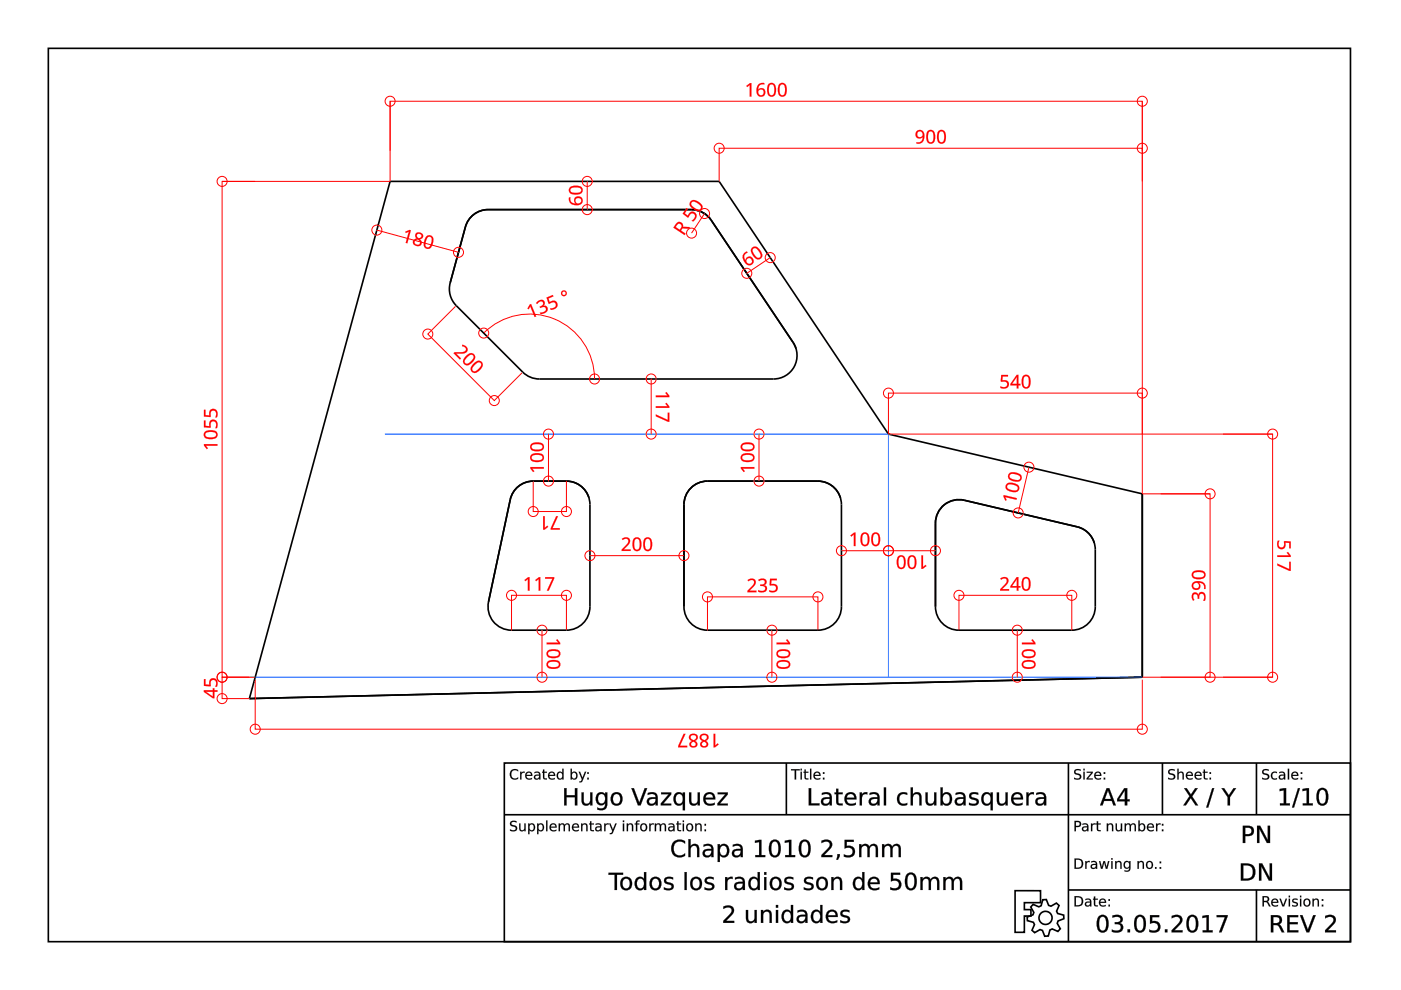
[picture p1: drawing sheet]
<svg xmlns="http://www.w3.org/2000/svg" width="297mm" height="210mm" viewBox="0 0 297 210" stroke-linecap="round" stroke-linejoin="round" font-family="sans-serif">
<g fill="none" stroke="#000" stroke-width=".35">
<path d="M10.2 10.3h276.1v189.4h-276.1zM82.7 38.5h69.8l35.9 53.5 53.8 12.7v38.9l-189.3 4.5zM99.9 46a5 5 0 0 1 3.6-1.6h43.1a5 5 0 0 1 4.2 2.3l17.3 25.9a5 5 0 0 1-4.1 7.8h-49.6l-1.2-.2-1.5-.6-.9-.7-14.1-14.1a5 5 0 0 1-1.2-4.8l3.2-11.9 .3-.8zM168.1 72.6l.7 1.3M109.6 103.4a5 5 0 0 1 3.5-1.4h7a5 5 0 0 1 5 5v21.6a5 5 0 0 1-5 5h-11.6a5 5 0 0 1-4.9-6l4.6-21.6a5 5 0 0 1 1.4-2.6zM120.1 102a5 5 0 0 1 4.8 3.5M146.8 103.2a5 5 0 0 1 3.2-1.2h23.4a5 5 0 0 1 5 5v21.6a5 5 0 0 1-5 5h-23.4a5 5 0 0 1-5-5v-21.6a5 5 0 0 1 1.8-3.8zM173.4 102a5 5 0 0 1 4.8 3.5M199.7 107.4a5 5 0 0 1 4.8-1.3l23.9 5.6a5 5 0 0 1 3.8 4.8v12.1a5 5 0 0 1-5 5h-23.9a5 5 0 0 1-5-5v-17.7a5 5 0 0 1 1.4-3.5zM228.4 111.7a5 5 0 0 1 3.6 3.4M106.9 161.8h179.4v37.9h-179.4zM106.9 172.7h179.4"/>
<path d="M166.7 161.8v10.9M226.5 161.8v37.9M246.5 161.8v10.9M266.4 161.8v10.9M215.2 188.8l5.4 .1v2.5h-3.4v1.5h1.4v1.3h-1.4v3.5h-2zM219 191.7l1.3 .6 .4-.3 .4-1.2 .7-.1 .5 1.3 .5 .1 1.2-.6 .5 .5-.5 1.2 .2 .5 1.3 .3 .1 .8-1.3 .5-.1 .5 .6 1.1-.5 .6-1.2-.5-.5 .2-.3 1.3h-.8l-.5-1.2-.5-.2-1.1 .6-.6-.5 .5-1.2-.2-.5-1.3-.3v-.8l1.2-.4 .2-.5-.7-1.2zM226.5 188.7h59.8M266.4 188.7v11"/>
<circle cx="221.7" cy="194.6" r="1.39"/>
</g>
<g fill="#000">
<path d="M108.3 174.2l.9-.2 .3 .1v.3a.65 .65 0 0 0-1.1 .3l.1 .1a1.17 1.17 0 0 1 1.2 .8 .99 .99 0 0 1-1.6 .5v-.3a.78 .78 0 0 0 1.2-.1l-.1-.3a1.06 1.06 0 0 1-1.1-.9zM110.1 174.6h.2v1a.42 .42 0 0 0 .5 .4 .42 .42 0 0 0 .4-.5v-.9h.2v1.6h-.2v-.2a.59 .59 0 0 1-.7 .2 .59 .59 0 0 1-.4-.6zM112 174.6h.3v.2a.71 .71 0 0 1 .9-.1 .71 .71 0 0 1 .2 1 .64 .64 0 0 1-.4 .5 .64 .64 0 0 1-.7-.2v.9h-.3zM112.4 175a.58 .58 0 0 0-.1 .7 .58 .58 0 0 0 .7 .2 .58 .58 0 0 0 .1-.8 .58 .58 0 0 0-.7-.1zM113.9 174.6h.3v.2a.71 .71 0 0 1 .9-.1 .71 .71 0 0 1 .2 1 .64 .64 0 0 1-.4 .5 .64 .64 0 0 1-.7-.2v.9h-.3zM114.3 175a.58 .58 0 0 0-.1 .7 .58 .58 0 0 0 .7 .2 .58 .58 0 0 0 .1-.8 .58 .58 0 0 0-.7-.1zM115.8 174h.3v2.2h-.3zM116.7 174.8a.76 .76 0 0 1 .9-.2 .76 .76 0 0 1 .4 .9h-1.2a.7 .7 0 0 0 1.2 .4v.2a.92 .92 0 0 1-1.3-.1 .92 .92 0 0 1 0-1.2zM117 174.9l-.2 .4h1l-.3-.5zM118.5 174.6h.2v.3a.56 .56 0 0 1 .5-.3 .56 .56 0 0 1 .5 .3 .58 .58 0 0 1 .7-.3 .58 .58 0 0 1 .4 .6v1h-.2v-.9a.41 .41 0 0 0-.5-.5 .41 .41 0 0 0-.3 .5v.9h-.3v-.9a.41 .41 0 0 0-.4-.5 .41 .41 0 0 0-.4 .5v.9h-.2zM121.5 174.8a.76 .76 0 0 1 .9-.2 .76 .76 0 0 1 .4 .9h-1.3a.7 .7 0 0 0 1.2 .4v.2a.92 .92 0 0 1-1.2-.1 .92 .92 0 0 1 0-1.2zM121.7 174.9l-.2 .4h1l-.3-.5zM123.2 174.6h.3v.3a.59 .59 0 0 1 .7-.3 .59 .59 0 0 1 .4 .6v1h-.3v-.9a.42 .42 0 0 0-.4-.5 .42 .42 0 0 0-.4 .5v.9h-.3zM125.1 174.1h.3v.5h.5v.2h-.5v1.1l.5 .1v.2h-.6l-.1-.2-.1-1.2h-.2v-.2h.2zM126.6 175.5l-.1 .1a.44 .44 0 0 0 .5 .5 .44 .44 0 0 0 .3-.7zM126.3 174.7a.79 .79 0 0 1 1.3 .6v.9h-.3v-.2a.58 .58 0 0 1-.7 .3 .58 .58 0 0 1-.4-.7 .58 .58 0 0 1 .7-.4h.4a.57 .57 0 0 0-.4-.5 .57 .57 0 0 0-.6 .2zM128.1 174.6h.3v.3l.2-.3h.5v.2a.48 .48 0 0 0-.5 .1 .48 .48 0 0 0-.2 .5v.8h-.3zM129.1 174.6h.3l.5 1.3 .6-1.3h.2l-.8 2-.2 .2-.4 .1v-.3h.3l.2-.4zM132.1 174.6h.2v1.6h-.2zM132.1 174h.2v.3h-.2zM132.9 174.6h.3v.3a.59 .59 0 0 1 .7-.3 .59 .59 0 0 1 .4 .6v1h-.3v-.9a.42 .42 0 0 0-.5-.5 .42 .42 0 0 0-.3 .5v.9h-.3zM135 174.1l.6-.1v.2l-.5 .1v.3h.4v.2h-.4v1.4h-.3v-1.4h-.2v-.2h.2zM136.1 175a.58 .58 0 0 0-.1 .7 .58 .58 0 0 0 .8 .2 .58 .58 0 0 0 .1-.8 .58 .58 0 0 0-.8-.1zM135.6 175.4a.85 .85 0 0 1 1.7 0 .85 .85 0 0 1-1.7 0zM137.7 174.6h.2v.3l.2-.3h.5v.2a.48 .48 0 0 0-.5 .1 .48 .48 0 0 0-.2 .5v.8h-.2zM138.8 174.6h.3v.3a.56 .56 0 0 1 .5-.3 .56 .56 0 0 1 .5 .3 .58 .58 0 0 1 .7-.3 .58 .58 0 0 1 .4 .6v1h-.3v-.9a.41 .41 0 0 0-.4-.5 .41 .41 0 0 0-.3 .5v.9h-.3v-.9a.41 .41 0 0 0-.4-.5 .41 .41 0 0 0-.4 .5v.9h-.3zM142 175.5l-.1 .1a.44 .44 0 0 0 .6 .5 .44 .44 0 0 0 .3-.7zM141.8 174.7a.79 .79 0 0 1 1.2 .6v.9h-.2v-.2a.58 .58 0 0 1-.8 .3 .58 .58 0 0 1-.3-.7 .58 .58 0 0 1 .7-.4h.4a.57 .57 0 0 0-.4-.5 .57 .57 0 0 0-.6 .2zM143.6 174.1h.2v.5h.6v.2h-.6l.1 1.1 .5 .1v.2h-.6l-.2-.2v-1.2h-.2v-.2h.2zM144.8 174.6h.2v1.6h-.2zM144.8 174h.2v.3h-.2zM145.9 175a.58 .58 0 0 0-.1 .7 .58 .58 0 0 0 .8 .2 .58 .58 0 0 0 0-.8 .58 .58 0 0 0-.7-.1zM145.4 175.4a.82 .82 0 0 1 1.6 0 .82 .82 0 0 1-1.6 0zM147.4 174.6h.3v.3a.59 .59 0 0 1 .7-.3 .59 .59 0 0 1 .4 .6v1h-.3v-.9a.42 .42 0 0 0-.4-.5 .42 .42 0 0 0-.4 .5v.9h-.3zM149.4 175.9h.3v.3h-.3zM149.4 174.7h.3v.4h-.3z"/>
<path d="M108.3 174.2l.4-.2a.55 .55 0 0 1 .8 .4 .65 .65 0 0 0-1 .3l.5 .3a.69 .69 0 0 1 .6 .9 .69 .69 0 0 1-.9 .4l-.6-.2v-.3a.82 .82 0 0 0 1.2-.1l-.1-.3-.3-.1a.65 .65 0 0 1-.7-.4 .65 .65 0 0 1 .1-.7zM108.3 174.2a.58 .58 0 0 0-.1 .7 .58 .58 0 0 0 .5 .3 .46 .46 0 0 1 .7 .5 .46 .46 0 0 1-.8 .3l-.5-.2v.3a.92 .92 0 0 0 1.5-.6l-.2-.4-.9-.3a.46 .46 0 0 1 .1-.5 .46 .46 0 0 1 .6 0l.3 .1v-.3l-.6-.1zM110.1 174.6h.3v1a.41 .41 0 0 0 .4 .4 .41 .41 0 0 0 .4-.5v-.9h.3v1.6h-.3v-.2a.6 .6 0 0 1-.7 .3 .6 .6 0 0 1-.4-.7zM110.1 174.6v1a.58 .58 0 0 0 .4 .6 .58 .58 0 0 0 .7-.3v.3h.2v-1.6h-.2v.9a.44 .44 0 0 1-.4 .6 .44 .44 0 0 1-.5-.5v-1zM112 174.6h.3v.2a.62 .62 0 0 1 .6-.3 .62 .62 0 0 1 .5 .5 .79 .79 0 0 1-.1 1 .79 .79 0 0 1-1 .1l-.1-.1 .1 .9h-.3zM112 174.6v2.3h.3l-.1-1a.7 .7 0 0 0 1 .2 .7 .7 0 0 0 .2-.9 .62 .62 0 0 0-.5-.6 .62 .62 0 0 0-.7 .3l.1-.3zM112.4 175a.56 .56 0 0 0-.1 .7 .56 .56 0 0 0 .7 .2 .56 .56 0 0 0 .1-.8 .56 .56 0 0 0-.7-.1zM112.4 174.9a.6 .6 0 0 1 .8 .3 .6 .6 0 0 1-.3 .8 .64 .64 0 0 1-.7-.3 .64 .64 0 0 1 .2-.8zM113.9 174.6h.3v.2a.62 .62 0 0 1 .6-.3 .62 .62 0 0 1 .5 .5 .79 .79 0 0 1-.1 1 .79 .79 0 0 1-1 .1l-.1-.1 .1 .9h-.3zM113.9 174.6v2.3h.3l-.1-1a.7 .7 0 0 0 1 .2 .7 .7 0 0 0 .2-.9 .62 .62 0 0 0-.5-.6 .62 .62 0 0 0-.7 .3l.1-.3zM114.3 175a.56 .56 0 0 0-.1 .7 .56 .56 0 0 0 .7 .2 .56 .56 0 0 0 .1-.8 .56 .56 0 0 0-.7-.1zM114.3 174.9a.6 .6 0 0 1 .8 .3 .6 .6 0 0 1-.3 .8 .64 .64 0 0 1-.7-.3 .64 .64 0 0 1 .2-.8zM115.8 173.9h.3v2.3h-.3zM115.8 174v2.2h.3v-2.2zM116.7 174.8a.76 .76 0 0 1 1-.2 .76 .76 0 0 1 .3 .9h-1.2a.69 .69 0 0 0 .5 .5 .69 .69 0 0 0 .7-.1 .54 .54 0 0 1-.9 .4 .91 .91 0 0 1-.4-1.5zM116.7 174.8a.91 .91 0 0 0 0 1.2 .91 .91 0 0 0 1.3 .1v-.2a.71 .71 0 0 1-.8 .2 .71 .71 0 0 1-.4-.6h1.2a.74 .74 0 0 0-.4-.9 .74 .74 0 0 0-.9 .2zM117 174.9l-.2 .4h1l-.3-.5zM116.9 174.9a.47 .47 0 0 1 .6-.1 .47 .47 0 0 1 .3 .5h-1zM118.4 174.6h.3v.3a.56 .56 0 0 1 .6-.4 .56 .56 0 0 1 .4 .4 .59 .59 0 0 1 .7-.3 .59 .59 0 0 1 .5 .6v1h-.3v-.9a.39 .39 0 0 0-.5-.5 .39 .39 0 0 0-.3 .5v.9h-.3v-.9a.39 .39 0 0 0-.4-.5 .39 .39 0 0 0-.4 .5v.9h-.3zM118.5 174.6v1.6h.2v-.9a.42 .42 0 0 1 .4-.5 .42 .42 0 0 1 .4 .5v.9h.3v-.9a.42 .42 0 0 1 .3-.5 .42 .42 0 0 1 .5 .5v.9h.2v-1a.57 .57 0 0 0-.4-.6 .57 .57 0 0 0-.7 .3 .55 .55 0 0 0-.5-.3 .55 .55 0 0 0-.5 .3v-.3zM121.5 174.8a.76 .76 0 0 1 .9-.2 .76 .76 0 0 1 .4 .9h-1.2a.69 .69 0 0 0 .4 .5 .69 .69 0 0 0 .7-.1 .54 .54 0 0 1-.8 .4 .91 .91 0 0 1-.4-1.5zM121.5 174.8a.91 .91 0 0 0 0 1.2 .91 .91 0 0 0 1.2 .1v-.2a.71 .71 0 0 1-.7 .2 .71 .71 0 0 1-.5-.6h1.3a.74 .74 0 0 0-.4-.9 .74 .74 0 0 0-.9 .2zM121.7 174.9l-.2 .4h1l-.3-.5zM121.7 174.9a.47 .47 0 0 1 .5-.1 .47 .47 0 0 1 .3 .5h-1zM123.2 174.6h.3v.3a.6 .6 0 0 1 .7-.3 .6 .6 0 0 1 .4 .6v1h-.3v-.9a.41 .41 0 0 0-.4-.5 .41 .41 0 0 0-.4 .5v.9h-.3zM123.2 174.6v1.6h.3v-.9a.44 .44 0 0 1 .4-.5 .44 .44 0 0 1 .4 .5v.9h.3v-1a.58 .58 0 0 0-.4-.6 .58 .58 0 0 0-.7 .3v-.3zM125.1 174.1h.3v.5h.5v.2h-.5v1.1l.5 .1v.2a.61 .61 0 0 1-.8-.5v-.9h-.2v-.2h.2zM125.1 174.1v.5h-.2v.2h.2l.1 1.2 .7 .2v-.2h-.5v-.3v-.9h.5v-.2h-.5v-.5zM126.6 175.5l-.1 .1a.42 .42 0 0 0 .5 .4 .42 .42 0 0 0 .3-.6zM126.6 175.5l.7-.1a.46 .46 0 0 1-.3 .6 .46 .46 0 0 1-.6-.3zM126.3 174.7a.81 .81 0 0 1 1.3 .6v.9h-.3v-.2a.59 .59 0 0 1-.8 .3 .59 .59 0 0 1-.3-.7 .59 .59 0 0 1 .7-.4h.4a.58 .58 0 0 0-.4-.4 .58 .58 0 0 0-.6 .1zM126.3 174.7v.2a.61 .61 0 0 1 1 .3 .73 .73 0 0 0-.8 .1 .73 .73 0 0 0-.3 .7 .62 .62 0 0 0 1.1-.1v.3h.2a1.81 1.81 0 0 0-.1-1.4l-.5-.2zM128.1 174.6h.3v.3l.2-.3h.5v.3a.47 .47 0 0 0-.5 0 .47 .47 0 0 0-.2 .5v.8h-.3zM128.1 174.6v1.6h.3v-.8a.47 .47 0 0 1 .1-.5 .47 .47 0 0 1 .6-.1v-.2h-.5l-.2 .3v-.3zM129.1 174.6h.3l.5 1.3 .5-1.3h.4l-.8 1.8a.55 .55 0 0 1-.7 .5v-.3h.3l.2-.4zM129.1 174.6l.7 1.6-.2 .4h-.3v.3l.4-.1 .2-.2 .8-2h-.2l-.6 1.3-.5-1.3zM132 174.6h.3v1.6h-.3zM132.1 174.6v1.6h.2v-1.6zM132 173.9h.3v.4h-.3zM132.1 174v.3h.2v-.3zM132.9 174.6h.3v.3a.6 .6 0 0 1 .7-.3 .6 .6 0 0 1 .4 .6v1h-.3v-.9a.41 .41 0 0 0-.5-.5 .41 .41 0 0 0-.3 .5v.9h-.3zM132.9 174.6v1.6h.3l-.1-.9a.44 .44 0 0 1 .4-.5 .44 .44 0 0 1 .5 .5v.9h.3l-.1-1a.58 .58 0 0 0-.4-.6 .58 .58 0 0 0-.7 .3l.1-.3zM134.9 174.1l.7-.2v.3l-.5 .1v.3h.5v.2h-.5v1.4h-.3v-1.4h-.2v-.2h.2zM135 174.1l-.2 .5h-.2v.2h.2v1.4h.3v-1.4h.4v-.2h-.4v-.3l.5-.1v-.2zM136.1 175a.56 .56 0 0 0 0 .7 .56 .56 0 0 0 .7 .2 .56 .56 0 0 0 .1-.8 .56 .56 0 0 0-.8-.1zM136.1 174.9a.6 .6 0 0 1 .9 .3 .6 .6 0 0 1-.3 .8 .63 .63 0 0 1-.7-.3 .63 .63 0 0 1 .1-.8zM135.6 175.4a.85 .85 0 0 1 1.7 0 .85 .85 0 0 1-1.7 0zM135.7 175.4a.81 .81 0 0 0 1.6 0 .81 .81 0 0 0-1.6 0zM137.6 174.6h.3v.3l.2-.3h.5v.3a.47 .47 0 0 0-.5 0 .47 .47 0 0 0-.2 .5v.8h-.3zM137.7 174.6v1.6h.2v-.8a.47 .47 0 0 1 .2-.5 .47 .47 0 0 1 .5-.1v-.2h-.4l-.3 .3v-.3zM138.8 174.6h.3v.3a.56 .56 0 0 1 .5-.4 .56 .56 0 0 1 .5 .4 .59 .59 0 0 1 .7-.3 .59 .59 0 0 1 .4 .6v1h-.3v-.9a.39 .39 0 0 0-.4-.5 .39 .39 0 0 0-.3 .5v.9h-.3v-.9a.39 .39 0 0 0-.4-.5 .39 .39 0 0 0-.4 .5v.9h-.3zM138.8 174.6v1.6h.3v-.9a.42 .42 0 0 1 .4-.5 .42 .42 0 0 1 .4 .5v.9h.3l-.1-.9a.42 .42 0 0 1 .4-.5 .42 .42 0 0 1 .5 .5l-.1 .9h.3v-1a.57 .57 0 0 0-.4-.6 .57 .57 0 0 0-.7 .3 .55 .55 0 0 0-.5-.3 .55 .55 0 0 0-.5 .3v-.3zM142.1 175.5l-.1 .1a.42 .42 0 0 0 .5 .4 .42 .42 0 0 0 .2-.6zM142 175.5l.8-.1a.46 .46 0 0 1-.3 .6 .46 .46 0 0 1-.6-.3zM141.8 174.7a.81 .81 0 0 1 1.2 .6v.9h-.3l.1-.2a.59 .59 0 0 1-.8 .3 .59 .59 0 0 1-.3-.7 .59 .59 0 0 1 .7-.4h.4a.58 .58 0 0 0-.5-.4 .58 .58 0 0 0-.5 .1zM141.8 174.7v.2a.61 .61 0 0 1 1 .3 .73 .73 0 0 0-.8 .1 .73 .73 0 0 0-.3 .7 .62 .62 0 0 0 1.1-.1v.3h.2a1.81 1.81 0 0 0-.2-1.4l-.5-.2zM143.6 174.1h.3l-.1 .5h.6v.2h-.6l.1 1.1 .5 .1v.2a.61 .61 0 0 1-.8-.5v-.9h-.2v-.2h.2zM143.6 174.1v.5h-.2v.2h.2v1.2l.8 .2v-.2h-.5l-.1-.3v-.9h.6v-.2h-.6v-.5zM144.7 174.6h.3v1.6h-.3zM144.8 174.6v1.6h.2v-1.6zM144.7 173.9h.3v.4h-.3zM144.8 174v.3h.2v-.3zM145.9 175a.56 .56 0 0 0-.1 .7 .56 .56 0 0 0 .7 .2 .56 .56 0 0 0 .1-.8 .56 .56 0 0 0-.7-.1zM145.9 174.9a.6 .6 0 0 1 .8 .3 .6 .6 0 0 1-.3 .8 .63 .63 0 0 1-.7-.3 .63 .63 0 0 1 .2-.8zM145.4 175.4a.85 .85 0 0 1 1.7 0 .85 .85 0 0 1-1.7 0zM145.4 175.4a.81 .81 0 0 0 1.6 0 .81 .81 0 0 0-1.6 0zM147.4 174.6h.3v.3a.6 .6 0 0 1 .7-.3 .6 .6 0 0 1 .4 .6v1h-.3v-.9a.41 .41 0 0 0-.4-.5 .41 .41 0 0 0-.4 .5v.9h-.3zM147.4 174.6v1.6h.3v-.9a.44 .44 0 0 1 .4-.5 .44 .44 0 0 1 .4 .5v.9h.3v-1a.58 .58 0 0 0-.4-.6 .58 .58 0 0 0-.7 .3v-.3zM149.4 175.8h.3v.4h-.3zM149.4 175.9v.3h.3v-.3zM149.4 174.7h.3v.4h-.3zM149.4 174.7v.4h.3v-.4z"/>
<path d="M108.4 163.4l.4-.3h.5l.5 .2v.3a.85 .85 0 0 0-1.2 0 .85 .85 0 0 0 0 1.2 .85 .85 0 0 0 1.2 0v.3a1.15 1.15 0 0 1-1.5-.2 1.15 1.15 0 0 1 .1-1.5zM110.3 163.6h.3v.3l.2-.2 .4-.1v.3a.48 .48 0 0 0-.5 0 .48 .48 0 0 0-.1 .5v.9h-.3zM111.6 163.8a.76 .76 0 0 1 .9-.1 .76 .76 0 0 1 .4 .8h-1.3a.7 .7 0 0 0 1.2 .4v.3a.92 .92 0 0 1-1.2-.1 .92 .92 0 0 1 0-1.3zM111.8 163.9l-.2 .4h1l-.3-.4zM113.6 164.5l-.1 .1a.44 .44 0 0 0 .5 .5 .44 .44 0 0 0 .3-.7zM113.3 163.7a.79 .79 0 0 1 1.3 .6v1h-.3v-.3a.58 .58 0 0 1-.7 .3 .58 .58 0 0 1-.4-.7 .58 .58 0 0 1 .7-.4h.4a.57 .57 0 0 0-.4-.4 .57 .57 0 0 0-.6 .2zM115.1 163.2h.3v.4h.6v.2h-.6v1.1l.6 .1v.3l-.7-.1-.1-.1-.1-1.3h-.2v-.2h.2zM116.4 163.8a.76 .76 0 0 1 .9-.1 .76 .76 0 0 1 .4 .8h-1.2a.7 .7 0 0 0 1.1 .4v.3a.92 .92 0 0 1-1.2-.1 .92 .92 0 0 1 0-1.3zM116.6 163.9l-.1 .4h.9l-.2-.4zM118.2 163.8l.5-.2 .5 .3v-.9h.3v2.3h-.3v-.3a.71 .71 0 0 1-1 .2 .71 .71 0 0 1-.2-1zM118.4 164a.58 .58 0 0 0-.1 .8 .58 .58 0 0 0 .8 .1 .58 .58 0 0 0 .1-.8 .58 .58 0 0 0-.8-.1zM121.4 164a.58 .58 0 0 0-.1 .8 .58 .58 0 0 0 .7 .1 .58 .58 0 0 0 .1-.8 .58 .58 0 0 0-.7-.1zM121 163h.3v.9a.71 .71 0 0 1 .9-.2 .71 .71 0 0 1 .2 1 .64 .64 0 0 1-.4 .6 .64 .64 0 0 1-.7-.3v.3h-.3zM122.7 163.6h.3l.5 1.3 .5-1.3h.3l-.8 2-.3 .3h-.4v-.2l.4-.1 .2-.4zM124.5 164.9h.3v.4h-.3zM124.5 163.7h.3v.4h-.3z"/>
<path d="M108.4 163.3a1.2 1.2 0 0 1 1.5 0v.3a.84 .84 0 0 0-1.2 0 .84 .84 0 0 0 0 1.2 .84 .84 0 0 0 1.2 0 .64 .64 0 0 1-1.1 .5 1.22 1.22 0 0 1-.4-2zM108.4 163.4a1.13 1.13 0 0 0-.1 1.5 1.13 1.13 0 0 0 1.5 .2v-.3a.86 .86 0 0 1-1.2 0 .86 .86 0 0 1 0-1.2 .86 .86 0 0 1 1.2 0v-.3a1.24 1.24 0 0 0-1.4 .1zM110.3 163.6h.3v.3l.2-.2 .5-.1-.1 .3a.47 .47 0 0 0-.5 0 .47 .47 0 0 0-.1 .5v.9h-.3zM110.3 163.6v1.7h.3l-.1-.9a.47 .47 0 0 1 .2-.5 .47 .47 0 0 1 .5 0v-.3l-.4 .1-.3 .2 .1-.3zM111.5 163.8a.76 .76 0 0 1 1-.2 .76 .76 0 0 1 .4 .9h-1.3a.69 .69 0 0 0 .5 .6 .69 .69 0 0 0 .7-.2 .54 .54 0 0 1-.9 .4 .91 .91 0 0 1-.4-1.5zM111.6 163.8a.91 .91 0 0 0 0 1.3 .91 .91 0 0 0 1.2 .1v-.3a.71 .71 0 0 1-.7 .2 .71 .71 0 0 1-.5-.6h1.2a.74 .74 0 0 0-.3-.8 .74 .74 0 0 0-.9 .1zM111.8 164l-.2 .3h1l-.3-.4zM111.8 163.9a.47 .47 0 0 1 .5-.1 .47 .47 0 0 1 .3 .5h-1zM113.6 164.5l-.1 .1a.42 .42 0 0 0 .5 .5 .42 .42 0 0 0 .3-.7zM113.6 164.5l.7-.1a.46 .46 0 0 1-.3 .6 .46 .46 0 0 1-.5-.2zM113.3 163.7a.81 .81 0 0 1 1.3 .6v1h-.3v-.3a.59 .59 0 0 1-.7 .3 .59 .59 0 0 1-.4-.7 .59 .59 0 0 1 .7-.4h.4a.58 .58 0 0 0-.4-.4 .58 .58 0 0 0-.6 .2zM113.3 163.7v.3a.61 .61 0 0 1 1 .2 .73 .73 0 0 0-.7 .1 .73 .73 0 0 0-.4 .7 .62 .62 0 0 0 1.1 0v.3h.3a1.81 1.81 0 0 0-.2-1.5l-.5-.2zM115.1 163.2h.3v.4h.6v.3h-.6v1l.6 .1v.3a.61 .61 0 0 1-.9-.6v-.9l-.2 .1v-.3h.2zM115.1 163.2v.4h-.2v.2h.2l.1 1.2 .8 .3v-.3h-.6v-.3v-.9h.6v-.2h-.6v-.4zM116.4 163.8a.76 .76 0 0 1 .9-.2 .76 .76 0 0 1 .4 .9h-1.2a.69 .69 0 0 0 .4 .6 .69 .69 0 0 0 .8-.2 .54 .54 0 0 1-.9 .4 .91 .91 0 0 1-.4-1.5zM116.4 163.8a.91 .91 0 0 0 0 1.3 .91 .91 0 0 0 1.2 .1v-.3a.71 .71 0 0 1-.7 .2 .71 .71 0 0 1-.4-.6h1.2a.74 .74 0 0 0-.4-.8 .74 .74 0 0 0-.9 .1zM116.6 164l-.1 .3h.9l-.2-.4zM116.6 163.9a.47 .47 0 0 1 .6-.1 .47 .47 0 0 1 .2 .5h-.9zM118.2 163.8a.61 .61 0 0 1 1 .1v-.9h.3v2.3h-.3v-.3a.62 .62 0 0 1-.6 .3 .62 .62 0 0 1-.5-.4l-.1-.7zM118.2 163.8a.82 .82 0 0 0-.1 1 .82 .82 0 0 0 .9 .4l.2-.2v.3h.3v-2.3h-.3v.9a.6 .6 0 0 0-1-.1zM118.4 164a.56 .56 0 0 0-.1 .7 .56 .56 0 0 0 .8 .2 .56 .56 0 0 0 .1-.7 .56 .56 0 0 0-.8-.2zM118.4 164a.6 .6 0 0 1 .9 .2 .6 .6 0 0 1-.3 .9 .64 .64 0 0 1-.7-.4 .64 .64 0 0 1 .1-.7zM121.4 164a.56 .56 0 0 0-.1 .7 .56 .56 0 0 0 .7 .2 .56 .56 0 0 0 .1-.7 .56 .56 0 0 0-.7-.2zM121.4 164a.6 .6 0 0 1 .8 .2 .6 .6 0 0 1-.3 .9 .64 .64 0 0 1-.7-.4 .64 .64 0 0 1 .2-.7zM121 163h.3v.9a.62 .62 0 0 1 .6-.3 .62 .62 0 0 1 .5 .4 .79 .79 0 0 1-.1 1 .79 .79 0 0 1-1 .2v-.2v.3h-.3zM121 163v2.3h.3l-.1-.3a.7 .7 0 0 0 1 .2 .7 .7 0 0 0 .2-1 .62 .62 0 0 0-.5-.6 .62 .62 0 0 0-.7 .3l.1-.9zM122.7 163.6h.3l.5 1.3 .5-1.3h.3l-.7 1.8a.55 .55 0 0 1-.8 .5v-.3h.4l.2-.4zM122.7 163.6l.7 1.6-.2 .4-.4 .1v.2h.4l.2-.2 .9-2.1h-.3l-.5 1.4-.5-1.4zM124.5 164.9h.3v.4h-.3zM124.5 164.9v.4h.3v-.4zM124.5 163.7h.3v.4h-.3zM124.5 163.7v.4h.3v-.4z"/>
<path d="M119.6 167.1h.5v1.5h1.8v-1.5h.5v3.6h-.5v-1.7h-1.8v1.7h-.5zM123.3 168h.5v1.7a.71 .71 0 0 0 .7 .7 .71 .71 0 0 0 .6-.8v-1.6h.5v2.7h-.5v-.4a.99 .99 0 0 1-1.1 .5 .99 .99 0 0 1-.7-1.1zM127 168.6a.99 .99 0 0 0-.2 1.2 .99 .99 0 0 0 1.2 .5 1.12 1.12 0 0 0-.5-2zM126.6 168.3a1.03 1.03 0 0 1 1.7 .1v-.4h.5v2.4a1.36 1.36 0 0 1-.7 1.3 1.36 1.36 0 0 1-1.5-.1v-.4a1.01 1.01 0 0 0 1.2 .1 1.01 1.01 0 0 0 .5-1 1.11 1.11 0 0 1-1.4 .3 1.11 1.11 0 0 1-.6-1.2zM130.2 168.6a1.05 1.05 0 0 0-.3 1.2 1.05 1.05 0 0 0 1.1 .6 1.15 1.15 0 0 0 .5-1.1 1.15 1.15 0 0 0-.8-1zM129.8 168.3a1.34 1.34 0 0 1 1.8 0 1.34 1.34 0 0 1 .3 1.7 1.28 1.28 0 0 1-1.7 .7 1.28 1.28 0 0 1-.7-1.6zM133.9 167.1h.5l1.1 3.1 1.2-3.1h.5l-1.4 3.6h-.5zM137.7 169.6a.67 .67 0 0 0 .5 .9 .67 .67 0 0 0 .8-.7v-.4h-1zM137.3 168.1h.2a1.28 1.28 0 0 1 1.9 1.1v1.5h-.4v-.4a.96 .96 0 0 1-1.2 .6 .96 .96 0 0 1-.6-1.2 .96 .96 0 0 1 1.2-.7h.6a.98 .98 0 0 0-1.7-.4zM140.2 168h2.1v.4l-1.7 2h1.7v.3h-2.2v-.4l1.7-1.9h-1.6zM143.6 168.5a1.18 1.18 0 0 0 .4 1.9 1.11 1.11 0 0 0 .8-1 1.11 1.11 0 0 0-.8-1.1zM143.1 168.4a1.02 1.02 0 0 1 1.7 0v-.4h.4v3.8h-.4v-1.5a1.12 1.12 0 0 1-1.4 .4 1.12 1.12 0 0 1-.6-1.3zM146.1 168h.4v1.7a.71 .71 0 0 0 .8 .7 .71 .71 0 0 0 .6-.8v-1.6h.5v2.7h-.5v-.4a.99 .99 0 0 1-1.2 .5 .99 .99 0 0 1-.6-1.1zM149.5 168.4a1.26 1.26 0 0 1 1.5-.3 1.26 1.26 0 0 1 .6 1.4h-2a1.21 1.21 0 0 0 1.9 .7v.4a1.54 1.54 0 0 1-2-.2 1.54 1.54 0 0 1 0-2zM149.9 168.5l-.3 .6h1.6a.78 .78 0 0 0-.5-.7 .78 .78 0 0 0-.8 .1zM152.2 168h2.1v.4l-1.7 2h1.7v.3h-2.2v-.4l1.7-1.9h-1.6z"/>
<path d="M119.6 167.1h.5v1.5h1.8v-1.5h.5v3.7h-.5v-1.8h-1.8v1.8h-.5zM119.6 167.1v3.6h.5v-1.7h1.8v1.7h.5v-3.6h-.5v1.5h-1.8v-1.5zM123.3 168h.5v1.7a.68 .68 0 0 0 .7 .7 .68 .68 0 0 0 .6-.8v-1.6h.5v2.8h-.5v-.5a1 1 0 0 1-1.2 .5 1 1 0 0 1-.6-1.1zM123.3 168v1.7a.97 .97 0 0 0 .7 1.1 .97 .97 0 0 0 1.2-.6l-.1 .5h.5v-2.7h-.5l.1 1.6a.73 .73 0 0 1-.7 .9 .73 .73 0 0 1-.8-.8l.1-1.7zM127 168.6a.96 .96 0 0 0-.2 1.2 .96 .96 0 0 0 1.1 .4 1.1 1.1 0 0 0-.4-1.8zM127 168.6a.8 .8 0 0 1 1-.2 .8 .8 0 0 1 .3 1 .82 .82 0 0 1-.8 1 .82 .82 0 0 1-.7-1zM126.6 168.3a1.01 1.01 0 0 1 1.7 .1v-.4h.5v2.4a1.41 1.41 0 0 1-2.2 1.2v-.4a.99 .99 0 0 0 1.2 .1 .99 .99 0 0 0 .5-1 1.02 1.02 0 0 1-.9 .5 1.02 1.02 0 0 1-.9-.6l-.2-1.1zM126.6 168.4a1.41 1.41 0 0 0-.2 1.4 1.41 1.41 0 0 0 1.2 .9l.5-.2 .2-.3a1.02 1.02 0 0 1-.4 1.2 1.02 1.02 0 0 1-1.3-.2l.1 .4a1.33 1.33 0 0 0 1.4 .1 1.33 1.33 0 0 0 .6-1.3l.1-2.4h-.5v.5a1 1 0 0 0-1.7-.1zM130.3 168.5a1.13 1.13 0 0 0 .4 1.9 1.08 1.08 0 0 0 .8-1 1.08 1.08 0 0 0-.8-1zM130.1 168.6a.81 .81 0 0 1 1.1-.2 .81 .81 0 0 1 .3 1 .84 .84 0 0 1-.8 1.1 .84 .84 0 0 1-.8-1.1zM129.8 168.3a1.37 1.37 0 0 1 1.8-.1 1.37 1.37 0 0 1 .3 1.8 1.31 1.31 0 0 1-1.7 .8 1.31 1.31 0 0 1-.7-1.7zM129.8 168.4a1.41 1.41 0 0 0-.2 1.7 1.41 1.41 0 0 0 1.6 .6 1.4 1.4 0 0 0 .7-1.9 1.4 1.4 0 0 0-1.9-.6zM133.8 167.1h.6l1.1 3.1 1.2-3.1h.5l-1.4 3.7h-.6zM133.9 167.1l1.4 3.6h.5l1.4-3.6h-.5l-1.2 3.1-1.1-3.1zM137.7 169.6a.64 .64 0 0 0 .5 .9 .64 .64 0 0 0 .8-.8v-.3l-1 .1zM137.7 169.6l.3-.2h1a.77 .77 0 0 1-.4 1 .77 .77 0 0 1-1-.5zM137.3 168.1l.4-.1a1.24 1.24 0 0 1 1.8 1.2v1.6h-.5v-.5a.97 .97 0 0 1-1.2 .5 .97 .97 0 0 1-.6-1.2 .97 .97 0 0 1 1.2-.6h.6a.96 .96 0 0 0-1.6-.4zM137.3 168.1v.5l.2-.1a.96 .96 0 0 1 1.5 .6h-.6a.94 .94 0 0 0-1.2 .6 .94 .94 0 0 0 .6 1.1 .94 .94 0 0 0 1.2-.5v.4h.4v-1.5a1.3 1.3 0 0 0-2-1zM140.1 168h2.2v.4l-1.7 2h1.7v.4h-2.2v-.5l1.7-1.9h-1.7zM140.2 168v.4h1.7l-1.8 1.9v.4h2.2v-.3h-1.7l1.7-2v-.4zM143.6 168.5a1.15 1.15 0 0 0 .4 1.9 1.09 1.09 0 0 0 .8-1 1.09 1.09 0 0 0-.8-1zM143.6 168.4a.82 .82 0 0 1 .9 .1 .82 .82 0 0 1 .3 .9 .83 .83 0 0 1-.8 1.1 .83 .83 0 0 1-.8-1.1l.1-.6zM143.1 168.3a1 1 0 0 1 1.7 .1v-.4h.4v3.8h-.4v-1.5a1.01 1.01 0 0 1-1 .6 1.01 1.01 0 0 1-.9-.7l-.1-1.1zM143.1 168.4a1.45 1.45 0 0 0-.2 1.5 1.45 1.45 0 0 0 1.2 .9l.4-.2 .3-.4v1.6h.4v-3.8h-.4v.5a.99 .99 0 0 0-1.7-.1zM146.1 168h.5v1.7a.68 .68 0 0 0 .7 .7 .68 .68 0 0 0 .6-.8v-1.6h.5v2.8h-.5v-.5a1 1 0 0 1-1.2 .5 1 1 0 0 1-.6-1.1zM146.1 168v1.7a.97 .97 0 0 0 .7 1.1 .97 .97 0 0 0 1.2-.6l-.1 .5h.5v-2.7h-.5l.1 1.6a.73 .73 0 0 1-.7 .9 .73 .73 0 0 1-.8-.8v-1.7zM149.5 168.3a1.27 1.27 0 0 1 1.5-.2 1.27 1.27 0 0 1 .6 1.4h-2a1.2 1.2 0 0 0 2 .6v.5a1.57 1.57 0 0 1-2.1-.2 1.57 1.57 0 0 1 0-2.1zM149.5 168.4a1.51 1.51 0 0 0 0 2 1.51 1.51 0 0 0 2 .2v-.4a1.24 1.24 0 0 1-1.9-.7h2a1.24 1.24 0 0 0-.6-1.4 1.24 1.24 0 0 0-1.5 .3zM149.9 168.6l-.3 .5h1.6a.75 .75 0 0 0-.5-.7 .75 .75 0 0 0-.8 .2zM149.8 168.5a.79 .79 0 0 1 .9-.1 .79 .79 0 0 1 .5 .8h-1.6zM152.2 168h2.1v.4l-1.7 2h1.7v.4h-2.2v-.5l1.7-1.9h-1.6zM152.2 168v.4h1.7l-1.8 1.9v.4h2.2v-.3h-1.7l1.7-2v-.4z"/>
<path d="M142.8 178.5a2.01 2.01 0 0 1 2.4-.1v.5a1.44 1.44 0 0 0-1.9-.2 1.44 1.44 0 0 0-.4 1.8 1.4 1.4 0 0 0 2.3 .4v.5a1.89 1.89 0 0 1-2.4-.1 1.89 1.89 0 0 1-.2-2.5zM146 177.9h.4v1.5a.99 .99 0 0 1 1.2-.4 .99 .99 0 0 1 .6 1.1v1.6h-.4v-1.6a.7 .7 0 0 0-.7-.8 .7 .7 0 0 0-.7 .9v1.5h-.4zM149.5 180.6a.67 .67 0 0 0 .6 .9 .67 .67 0 0 0 .7-.8v-.4l-1 .1zM149.2 179.1h.1a1.28 1.28 0 0 1 2 1.1v1.5h-.5v-.4a.96 .96 0 0 1-1.2 .5 .96 .96 0 0 1-.6-1.2 .96 .96 0 0 1 1.2-.6h.6a.98 .98 0 0 0-1.6-.5zM152.2 179h.4v.4a1.12 1.12 0 0 1 1.4-.4 1.12 1.12 0 0 1 .6 1.4 1.12 1.12 0 0 1-.6 1.3 1.12 1.12 0 0 1-1.4-.4v1.5h-.4zM153 179.4a1.18 1.18 0 0 0 .4 2 1.11 1.11 0 0 0 .7-1 1.11 1.11 0 0 0-.7-1.1zM155.7 180.6a.67 .67 0 0 0 .6 .9 .67 .67 0 0 0 .7-.8v-.4l-1 .1zM155.4 179.1h.1a1.28 1.28 0 0 1 2 1.1v1.5h-.5v-.4a.96 .96 0 0 1-1.2 .5 .96 .96 0 0 1-.6-1.2 .96 .96 0 0 1 1.2-.6h.6a.98 .98 0 0 0-1.6-.5zM160.1 178.3l1.3-.2v3.2h.8v.4h-2.1v-.4h.8v-2.8l-.8 .2zM163.9 178.6a2.47 2.47 0 0 0 .1 2.8 1.04 1.04 0 0 0 1-1.5 1.04 1.04 0 0 0-1-1.5zM163.5 178.3a1.24 1.24 0 0 1 1.4-.1 1.24 1.24 0 0 1 .6 1.3 1.74 1.74 0 0 1-1.2 2.3 1.49 1.49 0 0 1-1.3-1.9l.1-.8zM166.4 178.3l1.4-.2v3.2h.8v.4h-2.1v-.4h.8v-2.8l-.9 .2zM170.2 178.6a2.47 2.47 0 0 0 .2 2.8 1.04 1.04 0 0 0 1-1.5 1.04 1.04 0 0 0-1-1.5zM169.9 178.3a1.24 1.24 0 0 1 1.4-.1 1.24 1.24 0 0 1 .6 1.3 1.74 1.74 0 0 1-1.3 2.3 1.49 1.49 0 0 1-1.2-1.9v-.8zM174.2 178.3a1.65 1.65 0 0 1 2.2 .5 2.87 2.87 0 0 1-1.4 2.2l-.3 .3h1.8v.4h-2.3v-.4l1-1.1a1.08 1.08 0 0 0 .4-1.7 1.66 1.66 0 0 0-1.4 .3zM177.5 181.1h.6v.4l-.4 .8h-.4zM179.1 178.1h1.9v.4h-1.5v.9a1.29 1.29 0 0 1 1.8 1.3 1.29 1.29 0 0 1-1.9 1l-.5-.1v-.5l.2 .1a1.01 1.01 0 0 0 1.2 .1 1.01 1.01 0 0 0 .4-1.2 1.29 1.29 0 0 0-1.6-.2zM182.2 179h.4v.4a.93 .93 0 0 1 .9-.5 .93 .93 0 0 1 .8 .6 .97 .97 0 0 1 1.2-.5 .97 .97 0 0 1 .6 1.1v1.6h-.4v-1.6a.68 .68 0 0 0-.7-.8 .68 .68 0 0 0-.6 .9v1.5h-.5v-1.6a.68 .68 0 0 0-.7-.8 .68 .68 0 0 0-.6 .9v1.5h-.4zM187 179h.5v.4a.93 .93 0 0 1 .8-.5 .93 .93 0 0 1 .9 .6 .97 .97 0 0 1 1.1-.5 .97 .97 0 0 1 .7 1.1v1.6h-.5v-1.6a.68 .68 0 0 0-.7-.8 .68 .68 0 0 0-.6 .9v1.5h-.4v-1.6a.68 .68 0 0 0-.7-.8 .68 .68 0 0 0-.6 .9v1.5h-.5z"/>
<path d="M142.8 178.5a1.99 1.99 0 0 1 2.5-.1v.5a1.42 1.42 0 0 0-1.9-.2 1.42 1.42 0 0 0-.5 1.8 1.38 1.38 0 0 0 2.4 .4v.5a1.92 1.92 0 0 1-2.5-.1 1.92 1.92 0 0 1-.2-2.5zM142.8 178.5a1.88 1.88 0 0 0-.3 2.4 1.88 1.88 0 0 0 2.2 .8l.5-.3v-.5a1.45 1.45 0 0 1-1.9 .3 1.45 1.45 0 0 1-.4-1.9 1.4 1.4 0 0 1 2.3-.4v-.5a1.98 1.98 0 0 0-2.4 .1zM145.9 177.9h.5v1.5a1 1 0 0 1 1.2-.4 1 1 0 0 1 .7 1.1v1.6h-.5v-1.6a.68 .68 0 0 0-.7-.8 .68 .68 0 0 0-.7 .9v1.5h-.5zM146 177.9v3.8h.4v-1.5a.73 .73 0 0 1 .7-.9 .73 .73 0 0 1 .7 .8v1.6h.4v-1.6a.97 .97 0 0 0-.6-1.1 .97 .97 0 0 0-1.2 .5v-1.6zM149.5 180.6a.64 .64 0 0 0 .6 .8 .64 .64 0 0 0 .7-.7v-.4l-1 .1zM149.5 180.6l.3-.2 1-.1a.77 .77 0 0 1-.4 1 .77 .77 0 0 1-1-.4zM149.1 179.1l.4-.1a1.24 1.24 0 0 1 1.8 1.2v1.5h-.5v-.4a.97 .97 0 0 1-1.2 .5 .97 .97 0 0 1-.6-1.2 .97 .97 0 0 1 1.2-.6h.6a.96 .96 0 0 0-1.6-.5zM149.2 179.1v.4l.1-.1a.96 .96 0 0 1 1.5 .6h-.6a.94 .94 0 0 0-1.1 .6 .94 .94 0 0 0 .5 1.2 .94 .94 0 0 0 1.2-.5v.4h.5l-.1-1.5a1.3 1.3 0 0 0-2-1.1zM152.2 179h.5l-.1 .4a1.02 1.02 0 0 1 1-.5 1.02 1.02 0 0 1 .9 .6 1.39 1.39 0 0 1 0 1.6 1.39 1.39 0 0 1-1.5 .6l-.4-.4 .1 1.5h-.5zM152.2 179v3.8h.4v-1.6a1.09 1.09 0 0 0 1.4 .5 1.09 1.09 0 0 0 .6-1.3 1.09 1.09 0 0 0-.6-1.4 1.09 1.09 0 0 0-1.4 .5v-.5zM153 179.4a1.15 1.15 0 0 0 .4 2 1.09 1.09 0 0 0 .7-1 1.09 1.09 0 0 0-.7-1.1zM153 179.4a.82 .82 0 0 1 .9 .1 .82 .82 0 0 1 .3 .9 .83 .83 0 0 1-.8 1 .83 .83 0 0 1-.8-1l.1-.6zM155.7 180.6a.64 .64 0 0 0 .6 .8 .64 .64 0 0 0 .7-.7v-.4l-1 .1zM155.7 180.6l.3-.2 1-.1a.77 .77 0 0 1-.4 1 .77 .77 0 0 1-1-.4zM155.4 179.1l.3-.1a1.24 1.24 0 0 1 1.8 1.2v1.5h-.5v-.4a.97 .97 0 0 1-1.2 .5 .97 .97 0 0 1-.6-1.2 .97 .97 0 0 1 1.2-.6h.6a.96 .96 0 0 0-1.6-.5zM155.4 179.1v.4l.1-.1a.96 .96 0 0 1 1.6 .6h-.7a.94 .94 0 0 0-1.1 .6 .94 .94 0 0 0 .5 1.2 .94 .94 0 0 0 1.2-.5v.4h.5v-1.5a1.3 1.3 0 0 0-2.1-1.1zM160 178.2l1.5-.1-.1 3.2h.9v.4h-2.2v-.4h.8v-2.7l-.9 .1zM160.1 178.3v.4l.9-.2v2.8h-.9v.4h2.1v-.4h-.8v-3.2zM163.9 178.6a2.47 2.47 0 0 0 .2 2.7 1.02 1.02 0 0 0 .9-1.4 1.02 1.02 0 0 0-.9-1.4zM163.8 178.6a.83 .83 0 0 1 1 0 .83 .83 0 0 1 .3 .9 1.45 1.45 0 0 1-.8 1.9 1.46 1.46 0 0 1-.8-1.9zM163.5 178.3a1.26 1.26 0 0 1 1.4-.1 1.26 1.26 0 0 1 .6 1.3 1.76 1.76 0 0 1-1.2 2.3 1.51 1.51 0 0 1-1.3-1.9l.2-1.1zM163.5 178.3a2.65 2.65 0 0 0 .2 3.3 1.23 1.23 0 0 0 1.8-1.3 1.71 1.71 0 0 0-1.2-2.3zM166.4 178.2l1.4-.1v3.2h.8v.4h-2.1v-.4h.8v-2.7l-.9 .1zM166.4 178.3v.4l.9-.2v2.8h-.8v.4h2.1v-.4h-.9l.1-3.2zM170.2 178.6a2.47 2.47 0 0 0 .2 2.7 1.02 1.02 0 0 0 1-1.4 1.02 1.02 0 0 0-1-1.4zM170.2 178.6a.83 .83 0 0 1 .9 0 .83 .83 0 0 1 .3 .9 1.45 1.45 0 0 1-.8 1.9 1.46 1.46 0 0 1-.8-1.9zM169.8 178.3a1.26 1.26 0 0 1 1.5-.1 1.26 1.26 0 0 1 .6 1.3 1.76 1.76 0 0 1-1.3 2.3 1.51 1.51 0 0 1-1.3-1.9l.2-1.1zM169.9 178.3a2.65 2.65 0 0 0 .2 3.3 1.23 1.23 0 0 0 1.7-1.3 1.71 1.71 0 0 0-1.2-2.3zM174.2 178.2h.2a1.29 1.29 0 0 1 1.4-.1 1.29 1.29 0 0 1 .6 1.4l-1.7 1.8h1.8v.4h-2.4v-.4a5.9 5.9 0 0 0 1.8-2.2 1.04 1.04 0 0 0-1.7-.3zM174.2 178.3v.4a1.07 1.07 0 0 1 1.8 .4l-.3 .6-1.5 1.6v.4h2.3v-.4h-1.8l1.3-1.4a1.13 1.13 0 0 0 .2-1.5 1.13 1.13 0 0 0-1.5-.3zM177.5 181.1h.6v.4l-.4 .8h-.4zM177.5 181.1l-.1 1.2h.3l.4-.8v-.4zM179.1 178.1h1.9v.4h-1.5v.9a1.3 1.3 0 0 1 1.8 1.2 1.3 1.3 0 0 1-1.7 1.2l-.7-.2v-.5l.2 .1a.99 .99 0 0 0 1.2 0 .99 .99 0 0 0 .4-1.1 1.28 1.28 0 0 0-1.6-.2zM179.1 178.1v1.8a.97 .97 0 0 1 1.3-.1 .97 .97 0 0 1 .2 1.4 1.53 1.53 0 0 1-1.7-.1v.5l.4 .1a1.34 1.34 0 0 0 1.6-.3 1.34 1.34 0 0 0 .2-1.6 1.4 1.4 0 0 0-1.6-.4v-.9h1.5v-.4zM182.1 179h.5v.4a.92 .92 0 0 1 .9-.5 .92 .92 0 0 1 .8 .6 .98 .98 0 0 1 1.2-.6 .98 .98 0 0 1 .7 1.2v1.6h-.5v-1.6a.65 .65 0 0 0-.7-.8 .65 .65 0 0 0-.6 .9v1.5h-.5v-1.6a.65 .65 0 0 0-.7-.8 .65 .65 0 0 0-.6 .9v1.5h-.5zM182.2 179v2.7h.4v-1.5a.7 .7 0 0 1 .6-.9 .7 .7 0 0 1 .8 .8l-.1 1.6h.5v-1.5a.7 .7 0 0 1 .6-.9 .7 .7 0 0 1 .7 .8v1.6h.4v-1.6a.95 .95 0 0 0-.7-1.1 .95 .95 0 0 0-1.1 .6 .91 .91 0 0 0-.8-.7 .91 .91 0 0 0-.9 .6v-.5zM187 179h.5v.4a.92 .92 0 0 1 .8-.5 .92 .92 0 0 1 .9 .6 .98 .98 0 0 1 1.1-.6 .98 .98 0 0 1 .7 1.2v1.6h-.5v-1.6a.65 .65 0 0 0-.7-.8 .65 .65 0 0 0-.5 .9v1.5h-.5v-1.6a.65 .65 0 0 0-.7-.8 .65 .65 0 0 0-.6 .9v1.5h-.5zM187 179v2.7h.5l-.1-1.5a.7 .7 0 0 1 .7-.9 .7 .7 0 0 1 .7 .8v1.6h.4v-1.5a.7 .7 0 0 1 .6-.9 .7 .7 0 0 1 .8 .8l-.1 1.6h.5v-1.6a.95 .95 0 0 0-.7-1.1 .95 .95 0 0 0-1.1 .6 .91 .91 0 0 0-.9-.7 .91 .91 0 0 0-.9 .6l.1-.5z"/>
<path d="M167.7 163.1h1.9v.2h-.8v2h-.3v-2h-.8zM169.7 163.6h.3v1.7h-.3zM169.7 163h.3v.3h-.3zM170.6 163.2h.2v.4h.6v.2h-.6l.1 1.1 .5 .1v.3l-.6-.1-.2-.1v-1.3h-.2v-.2h.2zM171.7 163h.3v2.3h-.3zM172.7 163.8a.76 .76 0 0 1 .9-.1 .76 .76 0 0 1 .4 .8h-1.3a.7 .7 0 0 0 1.2 .4v.3a.92 .92 0 0 1-1.2-.1 .92 .92 0 0 1 0-1.3zM172.9 163.9l-.2 .4h1l-.3-.4zM174.5 164.9h.3v.4h-.3zM174.5 163.7h.3v.4h-.3z"/>
<path d="M167.7 163.1h1.9v.2h-.8v2h-.3v-2h-.8zM167.7 163.1v.2h.8v2h.3v-2h.8v-.2zM169.7 163.6h.3v1.7h-.3zM169.7 163.6v1.7h.3v-1.7zM169.7 163h.3v.3h-.3zM169.7 163v.3h.3v-.3zM170.6 163.2h.3l-.1 .4h.6v.3h-.6l.1 1 .5 .1v.3a.61 .61 0 0 1-.8-.6v-.9l-.2 .1v-.3h.2zM170.6 163.2v.4h-.2v.2h.2v1.2l.8 .3v-.3h-.5l-.1-.3v-.9h.6v-.2h-.6v-.4zM171.7 163h.3v2.3h-.3zM171.7 163v2.3h.3v-2.3zM172.7 163.8a.76 .76 0 0 1 .9-.2 .76 .76 0 0 1 .4 .9h-1.2a.69 .69 0 0 0 .4 .6 .69 .69 0 0 0 .7-.2 .54 .54 0 0 1-.8 .4 .91 .91 0 0 1-.4-1.5zM172.7 163.8a.91 .91 0 0 0 0 1.3 .91 .91 0 0 0 1.2 .1v-.3a.71 .71 0 0 1-.7 .2 .71 .71 0 0 1-.5-.6h1.3a.74 .74 0 0 0-.4-.8 .74 .74 0 0 0-.9 .1zM172.9 164l-.2 .3h1l-.3-.4zM172.9 163.9a.47 .47 0 0 1 .5-.1 .47 .47 0 0 1 .3 .5h-1zM174.5 164.9h.3v.4h-.3zM174.5 164.9v.4h.3v-.4zM174.5 163.7h.3v.4h-.3zM174.5 163.7v.4h.3v-.4z"/>
<path d="M171.5 167.1h.5v3.2h1.7v.4h-2.2zM174.6 169.6a.67 .67 0 0 0 .6 .9 .67 .67 0 0 0 .7-.7v-.4h-1zM174.3 168.1h.1a1.28 1.28 0 0 1 2 1.1v1.5h-.5v-.4a.96 .96 0 0 1-1.2 .6 .96 .96 0 0 1-.6-1.2 .96 .96 0 0 1 1.2-.7h.6a.98 .98 0 0 0-1.6-.4zM177.3 167.2h.4v.8h1v.4h-1l.1 1.8 .2 .2h.7v.3h-.8a.68 .68 0 0 1-.6-.8v-1.5h-.3v-.4h.3zM179.4 168.4a1.26 1.26 0 0 1 1.5-.3 1.26 1.26 0 0 1 .7 1.4h-2.1a1.21 1.21 0 0 0 2 .7v.4a1.54 1.54 0 0 1-2.1-.2 1.54 1.54 0 0 1 0-2zM179.8 168.5l-.3 .6h1.6a.78 .78 0 0 0-.4-.7 .78 .78 0 0 0-.9 .1zM182.3 168h.4v.4a1.07 1.07 0 0 1 1.2-.4v.4a.8 .8 0 0 0-.9 .1 .8 .8 0 0 0-.3 .8v1.4h-.4zM184.7 169.6a.67 .67 0 0 0 .6 .9 .67 .67 0 0 0 .7-.7v-.4h-1zM184.4 168.1h.1a1.28 1.28 0 0 1 2 1.1v1.5h-.5v-.4a.96 .96 0 0 1-1.2 .6 .96 .96 0 0 1-.6-1.2 .96 .96 0 0 1 1.2-.7h.6a.98 .98 0 0 0-1.6-.4zM187.4 167h.5v3.7h-.5zM190.5 168.3a1.65 1.65 0 0 1 1.8-.2v.4a1.05 1.05 0 0 0-1.4 .2 1.05 1.05 0 0 0 0 1.4 1.05 1.05 0 0 0 1.4 .1v.4a1.47 1.47 0 0 1-1.9-.3 1.47 1.47 0 0 1 .1-2zM193.1 167h.4v1.4a.99 .99 0 0 1 1.2-.4 .99 .99 0 0 1 .7 1.1v1.6h-.5v-1.6a.7 .7 0 0 0-.7-.8 .7 .7 0 0 0-.7 .9v1.5h-.4zM196.2 168h.5v1.7a.71 .71 0 0 0 .7 .7 .71 .71 0 0 0 .7-.8v-1.6h.4v2.7h-.4v-.4a.99 .99 0 0 1-1.2 .5 .99 .99 0 0 1-.7-1.1zM200.2 168.5a1.18 1.18 0 0 0 .4 1.9 1.11 1.11 0 0 0 .8-1 1.11 1.11 0 0 0-.8-1.1zM199.4 167h.5v1.4a1.12 1.12 0 0 1 1.4-.3 1.12 1.12 0 0 1 .6 1.3 1.12 1.12 0 0 1-.6 1.3 1.12 1.12 0 0 1-1.4-.4v.4h-.5zM203 169.6a.67 .67 0 0 0 .5 .9 .67 .67 0 0 0 .8-.7v-.4h-1zM202.6 168.1h.2a1.28 1.28 0 0 1 1.9 1.1v1.5h-.4v-.4a.96 .96 0 0 1-1.2 .6 .96 .96 0 0 1-.6-1.2 .96 .96 0 0 1 1.2-.7h.6a.98 .98 0 0 0-1.7-.4zM205.7 168.2a2.05 2.05 0 0 1 1.7-.1v.4a1.06 1.06 0 0 0-1.5 .2 1.58 1.58 0 0 0 1.3 .7 .83 .83 0 0 1 .2 1 .83 .83 0 0 1-1 .4l-1-.1v-.5l.4 .1a.99 .99 0 0 0 1.3-.3 1.55 1.55 0 0 0-1.3-.6l-.3-.6zM208.9 168.5a1.18 1.18 0 0 0 .4 1.9 1.11 1.11 0 0 0 .7-1 1.11 1.11 0 0 0-.7-1.1zM208.4 168.4a1.02 1.02 0 0 1 1.6 0v-.4h.5v3.8h-.5v-1.5a1.12 1.12 0 0 1-1.4 .4 1.12 1.12 0 0 1-.6-1.3zM211.4 168h.4v1.7a.71 .71 0 0 0 .8 .7 .71 .71 0 0 0 .6-.8v-1.6h.4v2.7h-.4v-.4a.99 .99 0 0 1-1.2 .5 .99 .99 0 0 1-.6-1.1zM214.7 168.4a1.26 1.26 0 0 1 1.6-.3 1.26 1.26 0 0 1 .6 1.4h-2.1a1.21 1.21 0 0 0 2 .7v.4a1.54 1.54 0 0 1-2.1-.2 1.54 1.54 0 0 1 0-2zM215.1 168.5l-.2 .6h1.5a.78 .78 0 0 0-.4-.7 .78 .78 0 0 0-.9 .1zM217.6 168h.5v.4a1.07 1.07 0 0 1 1.1-.4v.4a.8 .8 0 0 0-.8 .1 .8 .8 0 0 0-.3 .8v1.4h-.5zM220.1 169.6a.67 .67 0 0 0 .5 .9 .67 .67 0 0 0 .7-.7l.1-.4h-1.1zM219.7 168.1h.2a1.28 1.28 0 0 1 1.9 1.1v1.5h-.4v-.4a.96 .96 0 0 1-1.3 .6 .96 .96 0 0 1-.5-1.2 .96 .96 0 0 1 1.1-.7h.7a.98 .98 0 0 0-1.7-.4z"/>
<path d="M171.5 167.1h.5v3.2h1.8v.5h-2.3zM171.5 167.1v3.6h2.2v-.4l-1.8 .1 .1-3.3zM174.6 169.6a.64 .64 0 0 0 .6 .9 .64 .64 0 0 0 .7-.8v-.3l-1 .1zM174.6 169.6l.3-.2h1a.77 .77 0 0 1-.4 1 .77 .77 0 0 1-1-.5zM174.2 168.1l.4-.1a1.24 1.24 0 0 1 1.8 1.2v1.6h-.5v-.5a.97 .97 0 0 1-1.2 .5 .97 .97 0 0 1-.6-1.2 .97 .97 0 0 1 1.2-.6h.6a.96 .96 0 0 0-1.6-.4zM174.3 168.1v.5l.1-.1a.96 .96 0 0 1 1.5 .6h-.6a.94 .94 0 0 0-1.2 .6 .94 .94 0 0 0 .6 1.1 .94 .94 0 0 0 1.2-.5v.4h.5l-.1-1.5a1.3 1.3 0 0 0-2-1zM177.3 167.2h.5l-.1 .8h1v.4h-1l.1 1.7 .2 .2 .7 .1v.3a1.02 1.02 0 0 1-1.4-.8v-1.5h-.4v-.4h.4zM177.3 167.2v.8h-.3v.4l.3-.1 .1 2.1 .3 .2 1 .1v-.3l-.9-.1-.1-.4v-1.6l1 .1v-.4h-1v-.8zM179.4 168.3a1.27 1.27 0 0 1 1.6-.2 1.27 1.27 0 0 1 .6 1.4h-2.1a1.2 1.2 0 0 0 2 .6v.5a1.57 1.57 0 0 1-2.1-.2 1.57 1.57 0 0 1 0-2.1zM179.4 168.4a1.51 1.51 0 0 0 0 2 1.51 1.51 0 0 0 2.1 .2v-.4a1.24 1.24 0 0 1-2-.7h2a1.24 1.24 0 0 0-.6-1.4 1.24 1.24 0 0 0-1.5 .3zM179.8 168.6l-.3 .5h1.6a.75 .75 0 0 0-.4-.7 .75 .75 0 0 0-.9 .2zM179.8 168.5a.79 .79 0 0 1 .9-.1 .79 .79 0 0 1 .4 .8h-1.6zM182.3 168h.5l-.1 .4a1 1 0 0 1 1.2-.4v.5a.78 .78 0 0 0-.8 0 .78 .78 0 0 0-.3 .8v1.5h-.5zM182.3 168v2.7h.4v-1.4a.79 .79 0 0 1 .3-.8 .79 .79 0 0 1 .9-.1v-.4h-.1a.99 .99 0 0 0-1.1 .5v-.5zM184.7 169.6a.64 .64 0 0 0 .6 .9 .64 .64 0 0 0 .7-.8v-.3l-1 .1zM184.7 169.6l.3-.2h1a.77 .77 0 0 1-.4 1 .77 .77 0 0 1-1-.5zM184.4 168.1l.3-.1a1.24 1.24 0 0 1 1.8 1.2v1.6h-.5v-.5a.97 .97 0 0 1-1.2 .5 .97 .97 0 0 1-.6-1.2 .97 .97 0 0 1 1.2-.6h.6a.96 .96 0 0 0-1.6-.4zM184.4 168.1v.5l.1-.1a.96 .96 0 0 1 1.6 .6h-.7a.94 .94 0 0 0-1.1 .6 .94 .94 0 0 0 .5 1.1 .94 .94 0 0 0 1.2-.5v.4h.5v-1.5a1.3 1.3 0 0 0-2.1-1zM187.4 166.9h.5v3.9h-.5zM187.4 167v3.7h.5v-3.7zM190.5 168.3a1.64 1.64 0 0 1 1.9-.2v.5a1.03 1.03 0 0 0-1.4 .1 1.03 1.03 0 0 0 0 1.4 1.03 1.03 0 0 0 1.4 .1v.4a1.49 1.49 0 0 1-2-.3 1.49 1.49 0 0 1 .1-2zM190.6 168.4a1.44 1.44 0 0 0-.2 1.9 1.44 1.44 0 0 0 1.9 .3v-.4a1.06 1.06 0 0 1-1.4-.1 1.06 1.06 0 0 1 0-1.4 1.06 1.06 0 0 1 1.4-.2v-.4a1.79 1.79 0 0 0-1.7 .3zM193.1 166.9h.5l-.1 1.5a1 1 0 0 1 1.3-.4 1 1 0 0 1 .6 1.1v1.7h-.5v-1.7a.68 .68 0 0 0-.7-.7 .68 .68 0 0 0-.6 .8v1.6h-.5zM193.1 167v3.7h.4v-1.5a.73 .73 0 0 1 .7-.9 .73 .73 0 0 1 .8 .8l-.1 1.6h.5v-1.6a.97 .97 0 0 0-.7-1.1 .97 .97 0 0 0-1.2 .5v-1.5zM196.2 168h.5v1.7a.68 .68 0 0 0 .7 .7 .68 .68 0 0 0 .6-.8v-1.6h.5v2.8h-.5l.1-.5a1 1 0 0 1-1.2 .5 1 1 0 0 1-.7-1.1zM196.2 168l.1 1.7a.97 .97 0 0 0 .6 1.1 .97 .97 0 0 0 1.2-.6v.5h.4v-2.7h-.4v1.6a.73 .73 0 0 1-.7 .9 .73 .73 0 0 1-.7-.8v-1.7zM200.2 168.5a1.15 1.15 0 0 0 .4 1.9 1.09 1.09 0 0 0 .8-1 1.09 1.09 0 0 0-.8-1zM200.2 168.4a.82 .82 0 0 1 .9 .1 .82 .82 0 0 1 .3 .9 .83 .83 0 0 1-.8 1.1 .83 .83 0 0 1-.8-1.1l.1-.6zM199.4 166.9h.5v1.5a1.02 1.02 0 0 1 .9-.5 1.02 1.02 0 0 1 .9 .7 1.39 1.39 0 0 1 0 1.6 1.39 1.39 0 0 1-1.5 .5l-.3-.4v.5h-.5zM199.4 167v3.7h.5l-.1-.5a1.09 1.09 0 0 0 1.4 .5 1.09 1.09 0 0 0 .6-1.3 1.09 1.09 0 0 0-.6-1.3 1.09 1.09 0 0 0-1.4 .4l.1-1.5zM203 169.6a.64 .64 0 0 0 .5 .9 .64 .64 0 0 0 .7-.8l.1-.3-1 .1zM202.9 169.6l.4-.2h1a.77 .77 0 0 1-.4 1 .77 .77 0 0 1-1.1-.5zM202.6 168.1l.3-.1a1.24 1.24 0 0 1 1.9 1.2v1.6h-.5v-.5a.97 .97 0 0 1-1.3 .5 .97 .97 0 0 1-.5-1.2 .97 .97 0 0 1 1.2-.6h.6a.96 .96 0 0 0-1.7-.4zM202.6 168.1v.5l.2-.1a.96 .96 0 0 1 1.5 .6h-.6a.94 .94 0 0 0-1.2 .6 .94 .94 0 0 0 .6 1.1 .94 .94 0 0 0 1.2-.5v.4h.4v-1.5a1.3 1.3 0 0 0-2.1-1zM205.7 168.1a1.98 1.98 0 0 1 1.7 0v.4a1.05 1.05 0 0 0-1.5 .2l.1 .3 .7 .2a.86 .86 0 0 1 .9 1 .86 .86 0 0 1-1.2 .6l-1-.1v-.6l.4 .2a.97 .97 0 0 0 1.2-.3l-.1-.2-.6-.3a.77 .77 0 0 1-.8-.5 .77 .77 0 0 1 .2-.9zM205.8 168.2a.79 .79 0 0 0-.2 .9 .79 .79 0 0 0 .8 .4v.1a.49 .49 0 0 1 .7 .4 .49 .49 0 0 1-.7 .5l-1-.3v.5h.2a1.59 1.59 0 0 0 1.9-.5 .91 .91 0 0 0-1-1 .47 .47 0 0 1-.6-.5 .47 .47 0 0 1 .7-.4l.8 .2v-.4a2.03 2.03 0 0 0-1.6 .1zM208.9 168.5a1.15 1.15 0 0 0 .4 1.9 1.09 1.09 0 0 0 .7-1 1.09 1.09 0 0 0-.7-1zM208.9 168.4a.82 .82 0 0 1 .9 .1 .82 .82 0 0 1 .3 .9 .83 .83 0 0 1-.8 1.1 .83 .83 0 0 1-.8-1.1l.1-.6zM208.3 168.3a1 1 0 0 1 1.7 .1v-.4h.5v3.8h-.5v-1.5a1.01 1.01 0 0 1-.9 .6 1.01 1.01 0 0 1-.9-.7l-.2-1.1zM208.4 168.4a1.45 1.45 0 0 0-.3 1.5 1.45 1.45 0 0 0 1.3 .9l.4-.2 .3-.4-.1 1.6h.5v-3.8h-.5l.1 .5a.99 .99 0 0 0-1.7-.1zM211.3 168h.5v1.7a.68 .68 0 0 0 .8 .7 .68 .68 0 0 0 .6-.8v-1.6h.5v2.8h-.5v-.5a1 1 0 0 1-1.2 .5 1 1 0 0 1-.7-1.1zM211.4 168v1.7a.97 .97 0 0 0 .7 1.1 .97 .97 0 0 0 1.1-.6v.5h.4v-2.7h-.4v1.6a.73 .73 0 0 1-.6 .9 .73 .73 0 0 1-.8-.8v-1.7zM214.7 168.3a1.27 1.27 0 0 1 1.6-.2 1.27 1.27 0 0 1 .6 1.4h-2a1.2 1.2 0 0 0 1.9 .6v.5a1.57 1.57 0 0 1-2-.2 1.57 1.57 0 0 1-.1-2.1zM214.8 168.4a1.51 1.51 0 0 0 0 2 1.51 1.51 0 0 0 2 .2v-.4a1.24 1.24 0 0 1-2-.7h2.1a1.24 1.24 0 0 0-.6-1.4 1.24 1.24 0 0 0-1.5 .3zM215.1 168.6l-.2 .5h1.5a.75 .75 0 0 0-.4-.7 .75 .75 0 0 0-.9 .2zM215.1 168.5a.79 .79 0 0 1 .9-.1 .79 .79 0 0 1 .4 .8h-1.6zM217.6 168h.5v.4a1 1 0 0 1 1.1-.4v.5a.78 .78 0 0 0-.8 0 .78 .78 0 0 0-.3 .8v1.5h-.5zM217.6 168v2.7h.5l-.1-1.4a.79 .79 0 0 1 .3-.8 .79 .79 0 0 1 .9-.1v-.4h-.1a.99 .99 0 0 0-1.1 .5l.1-.5zM220.1 169.6a.64 .64 0 0 0 .5 .9 .64 .64 0 0 0 .7-.8l.1-.3-1 .1zM220 169.6l.3-.2h1.1a.77 .77 0 0 1-.5 1 .77 .77 0 0 1-1-.5zM219.7 168.1l.3-.1a1.24 1.24 0 0 1 1.8 1.2v1.6h-.5l.1-.5a.97 .97 0 0 1-1.3 .5 .97 .97 0 0 1-.5-1.2 .97 .97 0 0 1 1.1-.6h.6a.96 .96 0 0 0-1.6-.4zM219.7 168.1v.5l.1-.1a.96 .96 0 0 1 1.6 .6h-.7a.94 .94 0 0 0-1.1 .6 .94 .94 0 0 0 .6 1.1 .94 .94 0 0 0 1.1-.5l.1 .4h.4v-1.5a1.3 1.3 0 0 0-2.1-1z"/>
<path d="M228.1 174.3v.8h.4a.41 .41 0 0 0 .4-.4 .41 .41 0 0 0-.4-.4zM227.8 174.1h.7a.66 .66 0 0 1 .7 .6 .66 .66 0 0 1-.7 .7h-.4v.8h-.3zM229.8 175.5l-.1 .1a.44 .44 0 0 0 .5 .5 .44 .44 0 0 0 .3-.7zM229.5 174.7a.79 .79 0 0 1 1.3 .6v.9h-.3v-.2a.58 .58 0 0 1-.7 .3 .58 .58 0 0 1-.4-.7 .58 .58 0 0 1 .7-.4h.4a.57 .57 0 0 0-.4-.5 .57 .57 0 0 0-.6 .2zM231.3 174.6h.3v.3l.2-.3h.5v.2a.48 .48 0 0 0-.5 .1 .48 .48 0 0 0-.2 .5v.8h-.3zM232.5 174.1h.3v.5h.6v.2h-.6v1.1l.6 .1v.2h-.6l-.2-.2-.1-1.2h-.2v-.2h.2zM234.7 174.6h.2v.3a.59 .59 0 0 1 .7-.3 .59 .59 0 0 1 .4 .6v1h-.2v-.9a.42 .42 0 0 0-.5-.5 .42 .42 0 0 0-.4 .5v.9h-.2zM236.5 174.6h.3v1a.42 .42 0 0 0 .5 .4 .42 .42 0 0 0 .3-.5v-.9h.3v1.6h-.3v-.2a.59 .59 0 0 1-.7 .2 .59 .59 0 0 1-.4-.6zM238.5 174.6h.2v.3a.56 .56 0 0 1 .5-.3 .56 .56 0 0 1 .5 .3 .58 .58 0 0 1 .7-.3 .58 .58 0 0 1 .4 .6v1h-.2v-.9a.41 .41 0 0 0-.5-.5 .41 .41 0 0 0-.3 .5v.9h-.3v-.9a.41 .41 0 0 0-.4-.5 .41 .41 0 0 0-.4 .5v.9h-.2zM241.8 175a.58 .58 0 0 0-.1 .7 .58 .58 0 0 0 .7 .2 .58 .58 0 0 0 .1-.8 .58 .58 0 0 0-.7-.1zM241.4 174h.2v.8a.71 .71 0 0 1 1-.1 .71 .71 0 0 1 .2 1 .64 .64 0 0 1-.5 .5 .64 .64 0 0 1-.7-.2v.2h-.2zM243.4 174.8a.76 .76 0 0 1 .9-.2 .76 .76 0 0 1 .4 .9h-1.3a.7 .7 0 0 0 1.2 .4v.2a.92 .92 0 0 1-1.2-.1 .92 .92 0 0 1 0-1.2zM243.6 174.9l-.2 .4h1l-.3-.5zM245.1 174.6h.3v.3l.2-.3h.5v.2a.48 .48 0 0 0-.5 .1 .48 .48 0 0 0-.2 .5v.8h-.3zM246.3 175.9h.4v.3h-.4zM246.3 174.7h.4v.4h-.4z"/>
<path d="M228.1 174.3v.8h.4a.4 .4 0 0 0 .4-.4 .4 .4 0 0 0-.4-.4zM228.1 174.3h.4a.43 .43 0 0 1 .4 .4 .43 .43 0 0 1-.4 .4h-.4zM227.8 174h.7a.67 .67 0 0 1 .7 .7 .67 .67 0 0 1-.7 .7h-.4v.8h-.3zM227.8 174.1v2.1h.3v-.9a.74 .74 0 0 0 .9-.1 .74 .74 0 0 0 0-1zM229.8 175.5l-.1 .1a.42 .42 0 0 0 .5 .4 .42 .42 0 0 0 .3-.6zM229.8 175.5l.7-.1a.46 .46 0 0 1-.3 .6 .46 .46 0 0 1-.6-.3zM229.5 174.7a.81 .81 0 0 1 1.3 .6v.9h-.3v-.2a.59 .59 0 0 1-.8 .3 .59 .59 0 0 1-.3-.7 .59 .59 0 0 1 .7-.4h.4a.58 .58 0 0 0-.4-.4 .58 .58 0 0 0-.6 .1zM229.5 174.7v.2a.61 .61 0 0 1 1 .3 .73 .73 0 0 0-.8 .1 .73 .73 0 0 0-.3 .7 .62 .62 0 0 0 1.1-.1v.3h.3a1.81 1.81 0 0 0-.2-1.4l-.5-.2zM231.3 174.6h.3v.3l.2-.3h.5v.3a.47 .47 0 0 0-.5 0 .47 .47 0 0 0-.2 .5v.8h-.3zM231.3 174.6v1.6h.3v-.8a.47 .47 0 0 1 .1-.5 .47 .47 0 0 1 .6-.1v-.2h-.5l-.2 .3v-.3zM232.5 174.1h.3v.5h.6v.2h-.6v1.1l.6 .1v.2a.61 .61 0 0 1-.9-.5v-.9h-.2v-.2h.2zM232.5 174.1l.1 .5h-.3v.2h.3v1.2l.8 .2v-.2h-.5l-.1-.3v-.9h.6v-.2h-.6v-.5zM234.6 174.6h.3v.3a.6 .6 0 0 1 .8-.3 .6 .6 0 0 1 .3 .6v1h-.3v-.9a.41 .41 0 0 0-.4-.5 .41 .41 0 0 0-.4 .5v.9h-.3zM234.7 174.6v1.6h.2v-.9a.44 .44 0 0 1 .4-.5 .44 .44 0 0 1 .5 .5v.9h.2v-1a.58 .58 0 0 0-.4-.6 .58 .58 0 0 0-.7 .3v-.3zM236.5 174.6h.3v1a.41 .41 0 0 0 .5 .4 .41 .41 0 0 0 .3-.5v-.9h.3v1.6h-.3v-.2a.6 .6 0 0 1-.7 .3 .6 .6 0 0 1-.4-.7zM236.5 174.6l.1 1a.58 .58 0 0 0 .4 .6 .58 .58 0 0 0 .7-.3l-.1 .3h.3v-1.6h-.3l.1 .9a.44 .44 0 0 1-.4 .6 .44 .44 0 0 1-.5-.5v-1zM238.4 174.6h.3v.3a.56 .56 0 0 1 .6-.4 .56 .56 0 0 1 .4 .4 .59 .59 0 0 1 .7-.3 .59 .59 0 0 1 .5 .6v1h-.3v-.9a.39 .39 0 0 0-.5-.5 .39 .39 0 0 0-.3 .5v.9h-.3v-.9a.39 .39 0 0 0-.4-.5 .39 .39 0 0 0-.4 .5v.9h-.3zM238.5 174.6v1.6h.2v-.9a.42 .42 0 0 1 .4-.5 .42 .42 0 0 1 .4 .5v.9h.3v-.9a.42 .42 0 0 1 .3-.5 .42 .42 0 0 1 .5 .5v.9h.2v-1a.57 .57 0 0 0-.4-.6 .57 .57 0 0 0-.7 .3 .55 .55 0 0 0-.5-.3 .55 .55 0 0 0-.5 .3v-.3zM241.8 175a.56 .56 0 0 0-.1 .7 .56 .56 0 0 0 .7 .2 .56 .56 0 0 0 .1-.8 .56 .56 0 0 0-.7-.1zM241.7 174.9a.6 .6 0 0 1 .9 .3 .6 .6 0 0 1-.3 .8 .64 .64 0 0 1-.7-.3 .64 .64 0 0 1 .1-.8zM241.3 173.9h.3v.9a.62 .62 0 0 1 .6-.3 .62 .62 0 0 1 .6 .5 .79 .79 0 0 1-.1 1 .79 .79 0 0 1-1 .1l-.1-.1v.2h-.3zM241.4 174v2.2h.2v-.3a.7 .7 0 0 0 1 .2 .7 .7 0 0 0 .2-.9 .62 .62 0 0 0-.5-.6 .62 .62 0 0 0-.7 .3v-.9zM243.4 174.8a.76 .76 0 0 1 .9-.2 .76 .76 0 0 1 .4 .9h-1.2a.69 .69 0 0 0 .4 .5 .69 .69 0 0 0 .7-.1 .54 .54 0 0 1-.8 .4 .91 .91 0 0 1-.4-1.5zM243.4 174.8a.91 .91 0 0 0 0 1.2 .91 .91 0 0 0 1.2 .1v-.2a.71 .71 0 0 1-.7 .2 .71 .71 0 0 1-.5-.6h1.3a.74 .74 0 0 0-.4-.9 .74 .74 0 0 0-.9 .2zM243.6 174.9l-.2 .4h1l-.3-.5zM243.6 174.9a.47 .47 0 0 1 .5-.1 .47 .47 0 0 1 .3 .5h-1zM245.1 174.6h.3v.3l.2-.3h.5v.3a.47 .47 0 0 0-.5 0 .47 .47 0 0 0-.2 .5v.8h-.3zM245.1 174.6v1.6h.3v-.8a.47 .47 0 0 1 .1-.5 .47 .47 0 0 1 .6-.1v-.2h-.5l-.2 .3v-.3zM246.3 175.8h.4v.4h-.4zM246.3 175.9v.3h.4v-.3zM246.3 174.7h.4v.4h-.4zM246.3 174.7v.4h.4v-.4z"/>
<path d="M227.9 163.2l.9-.1 .3 .1v.2a.65 .65 0 0 0-1.1 .4l.1 .1a1.17 1.17 0 0 1 1.2 .8 .99 .99 0 0 1-1.6 .5v-.3a.78 .78 0 0 0 1.2-.2l-.1-.3a1.06 1.06 0 0 1-1.1-.9zM229.7 163.6h.3v1.7h-.3zM229.7 163h.3v.3h-.3zM230.4 163.6h1.3v.3l-1 1.2h1v.2h-1.3v-.3l1-1.2h-1zM232.2 163.8a.76 .76 0 0 1 .9-.1 .76 .76 0 0 1 .4 .8h-1.2a.7 .7 0 0 0 1.1 .4v.3a.92 .92 0 0 1-1.2-.1 .92 .92 0 0 1 0-1.3zM232.4 163.9l-.1 .4h.9l-.2-.4zM234 164.9h.3v.4h-.3zM234 163.7h.3v.4h-.3z"/>
<path d="M227.9 163.2l.4-.1a.55 .55 0 0 1 .8 .4 .65 .65 0 0 0-1 .3l.5 .2a.69 .69 0 0 1 .6 .9 .69 .69 0 0 1-.9 .4l-.6-.1v-.4a.82 .82 0 0 0 1.2-.1l-.1-.3-.3-.1a.65 .65 0 0 1-.7-.3 .65 .65 0 0 1 .1-.8zM227.9 163.2a.58 .58 0 0 0-.1 .7 .58 .58 0 0 0 .5 .4 .46 .46 0 0 1 .7 .4 .46 .46 0 0 1-.8 .4l-.5-.2v.3a.92 .92 0 0 0 1.5-.7l-.2-.3-.9-.3a.46 .46 0 0 1 .1-.6 .46 .46 0 0 1 .6 0l.3 .1v-.2l-.6-.1zM229.7 163.6h.3v1.7h-.3zM229.7 163.6v1.7h.3v-1.7zM229.7 163h.3v.3h-.3zM229.7 163v.3h.3v-.3zM230.4 163.6h1.3v.3l-1 1.2 1-.1v.3h-1.3v-.3l1-1.1h-1zM230.4 163.6v.2h1l-1 1.2v.3h1.3v-.2h-1.1l1.1-1.2v-.3zM232.2 163.8a.76 .76 0 0 1 .9-.2 .76 .76 0 0 1 .4 .9h-1.2a.69 .69 0 0 0 .4 .6 .69 .69 0 0 0 .8-.2 .54 .54 0 0 1-.9 .4 .91 .91 0 0 1-.4-1.5zM232.2 163.8a.91 .91 0 0 0 0 1.3 .91 .91 0 0 0 1.2 .1v-.3a.71 .71 0 0 1-.7 .2 .71 .71 0 0 1-.4-.6h1.2a.74 .74 0 0 0-.4-.8 .74 .74 0 0 0-.9 .1zM232.4 164l-.1 .3h.9l-.2-.4zM232.4 163.9a.47 .47 0 0 1 .6-.1 .47 .47 0 0 1 .2 .5h-.9zM234 164.9h.3v.4h-.3zM234 164.9v.4h.3v-.4zM234 163.7h.3v.4h-.3zM234 163.7v.4h.3v-.4z"/>
<path d="M234.9 167.6l-.7 1.8h1.4zM234.6 167.1h.6l1.4 3.6h-.5l-.4-.9h-1.6l-.3 .9h-.6zM238.5 167.5l-1.2 2h1.2zM238.4 167.1h.6v2.4h.5v.4h-.5v.8h-.5v-.8h-1.6v-.5z"/>
<path d="M234.9 167.6l-.7 1.8h1.4zM234.9 167.5l.7 1.9h-1.4zM234.6 167.1h.6l1.4 3.7h-.6l-.3-1h-1.6l-.3 1h-.6zM234.6 167.1l-1.4 3.6h.6l.3-.9h1.6l.4 .9h.5l-1.4-3.6zM238.5 167.5l-1.2 2h1.2zM238.5 167.5v2h-1.3zM238.4 167.1h.6v2.4h.5v.4h-.5v.9h-.5v-.9h-1.7v-.5zM238.4 167.1l-1.5 2.3v.5h1.6v.8h.5v-.8h.5v-.4h-.5v-2.4z"/>
<path d="M247.9 163.2l.8-.1 .4 .1v.2a.65 .65 0 0 0-1.1 .4v.1a1.17 1.17 0 0 1 1.2 .8 .99 .99 0 0 1-1.5 .5v-.3a.78 .78 0 0 0 1.2-.2l-.1-.3a1.06 1.06 0 0 1-1.1-.9zM249.6 163h.3v.9a.59 .59 0 0 1 .7-.3 .59 .59 0 0 1 .4 .7v1h-.3v-1a.42 .42 0 0 0-.4-.5 .42 .42 0 0 0-.4 .5v1h-.3zM251.6 163.8a.76 .76 0 0 1 .9-.1 .76 .76 0 0 1 .4 .8h-1.2a.7 .7 0 0 0 1.2 .4v.3a.92 .92 0 0 1-1.3-.1 .92 .92 0 0 1 0-1.3zM251.9 163.9l-.2 .4h1l-.3-.4zM253.5 163.8a.76 .76 0 0 1 .9-.1 .76 .76 0 0 1 .4 .8h-1.3a.7 .7 0 0 0 1.2 .4v.3a.92 .92 0 0 1-1.2-.1 .92 .92 0 0 1 0-1.3zM253.7 163.9l-.2 .4h1l-.3-.4zM255.2 163.2h.3v.4h.5v.2h-.5v1.1l.5 .1v.3l-.6-.1-.1-.1-.1-1.3h-.2v-.2h.2zM256.5 164.9h.3v.4h-.3zM256.5 163.7h.3v.4h-.3z"/>
<path d="M247.8 163.2l.4-.1a.55 .55 0 0 1 .9 .4 .65 .65 0 0 0-1.1 .3l.5 .2a.69 .69 0 0 1 .7 .9 .69 .69 0 0 1-1 .4l-.6-.1v-.4a.82 .82 0 0 0 1.3-.1l-.1-.3-.3-.1a.65 .65 0 0 1-.8-.3 .65 .65 0 0 1 .1-.8zM247.9 163.2a.58 .58 0 0 0-.2 .7 .58 .58 0 0 0 .6 .4 .46 .46 0 0 1 .6 .4 .46 .46 0 0 1-.7 .4l-.5-.2v.3a.92 .92 0 0 0 1.5-.7l-.3-.3-.9-.3a.46 .46 0 0 1 .1-.6 .46 .46 0 0 1 .6 0l.4 .1v-.2l-.7-.1zM249.6 163h.3v.9a.6 .6 0 0 1 .7-.3 .6 .6 0 0 1 .4 .7v1h-.3v-1a.41 .41 0 0 0-.4-.5 .41 .41 0 0 0-.4 .5v1h-.3zM249.6 163v2.3h.3v-1a.44 .44 0 0 1 .4-.5 .44 .44 0 0 1 .4 .5v1h.3v-1a.58 .58 0 0 0-.4-.7 .58 .58 0 0 0-.7 .3v-.9zM251.6 163.8a.76 .76 0 0 1 1-.2 .76 .76 0 0 1 .3 .9h-1.2a.69 .69 0 0 0 .5 .6 .69 .69 0 0 0 .7-.2 .54 .54 0 0 1-.9 .4 .91 .91 0 0 1-.4-1.5zM251.6 163.8a.91 .91 0 0 0 0 1.3 .91 .91 0 0 0 1.3 .1v-.3a.71 .71 0 0 1-.8 .2 .71 .71 0 0 1-.4-.6h1.2a.74 .74 0 0 0-.4-.8 .74 .74 0 0 0-.9 .1zM251.9 164l-.2 .3h1l-.3-.4zM251.8 163.9a.47 .47 0 0 1 .6-.1 .47 .47 0 0 1 .3 .5h-1zM253.5 163.8a.76 .76 0 0 1 .9-.2 .76 .76 0 0 1 .4 .9h-1.3a.69 .69 0 0 0 .5 .6 .69 .69 0 0 0 .7-.2 .54 .54 0 0 1-.8 .4 .91 .91 0 0 1-.4-1.5zM253.5 163.8a.91 .91 0 0 0 0 1.3 .91 .91 0 0 0 1.2 .1v-.3a.71 .71 0 0 1-.7 .2 .71 .71 0 0 1-.5-.6h1.3a.74 .74 0 0 0-.4-.8 .74 .74 0 0 0-.9 .1zM253.7 164l-.2 .3h1l-.3-.4zM253.7 163.9a.47 .47 0 0 1 .5-.1 .47 .47 0 0 1 .3 .5h-1zM255.2 163.2h.3v.4h.5v.3h-.5v1l.5 .1v.3a.61 .61 0 0 1-.8-.6v-.9l-.2 .1v-.3h.2zM255.2 163.2v.4h-.2v.2h.2l.1 1.2 .7 .3v-.3h-.5v-.3v-.9h.5v-.2h-.5v-.4zM256.4 164.9h.4v.4h-.4zM256.5 164.9v.4h.3v-.4zM256.4 163.7h.4v.4h-.4zM256.5 163.7v.4h.3v-.4z"/>
<path d="M251.1 167.1h.5l.9 1.4 .9-1.4h.5l-1.1 1.8 1.2 1.8h-.5l-1-1.5-1.1 1.5h-.5l1.3-1.9zM257 167.1h.4l-1.2 4.1h-.5zM259 167.1h.5l1 1.5 1-1.5h.6l-1.3 1.9v1.7h-.5v-1.7z"/>
<path d="M251 167.1h.6l.9 1.4 .9-1.4h.6l-1.2 1.8 1.3 1.9h-.6l-1-1.6-1.1 1.6h-.5l1.3-2zM251.1 167.1l1.1 1.7-1.3 1.9h.5l1.1-1.5 1 1.5h.5l-1.3-1.8 1.2-1.8h-.5l-.9 1.4-.9-1.4zM257 167.1h.5l-1.3 4.1h-.5zM257 167.1l-1.2 4.1h.4l1.2-4.1zM259 167.1h.5l1 1.5 1-1.5h.6l-1.3 1.9v1.8h-.5v-1.8zM259 167.1l1.3 1.9v1.7h.5v-1.7l1.3-1.9h-.6l-1 1.6-1-1.6z"/>
<path d="M264 175.5v1.4h.6a.68 .68 0 0 0 .7-.7 .68 .68 0 0 0-.7-.7zM263.5 175.1h1.1a1.1 1.1 0 0 1 1.3 1.1 1.1 1.1 0 0 1-1.3 1.1h-.6v1.4h-.5zM266.5 175.1h.7l1.6 3v-3h.5v3.6h-.7l-1.6-3v3h-.5z"/>
<path d="M264 175.5v1.4l.6-.1a.66 .66 0 0 0 .7-.6 .66 .66 0 0 0-.7-.7zM264 175.5h.6a.71 .71 0 0 1 .8 .7 .71 .71 0 0 1-.8 .7h-.6zM263.5 175.1h1.1a1.12 1.12 0 0 1 1.3 1.1 1.12 1.12 0 0 1-1.3 1.1h-.6v1.4h-.5zM263.5 175.1v3.6h.5v-1.5h.6a1.07 1.07 0 0 0 1.2-1 1.07 1.07 0 0 0-1.2-1.1zM266.5 175.1h.7l1.6 3v-3h.5v3.6h-.7l-1.6-3v3h-.5zM266.5 175.1v3.6h.5v-3.1l1.6 3.1h.7v-3.6h-.5v3.1l-1.6-3.1z"/>
<path d="M267.8 163.2l.9-.1 .3 .1v.2a.65 .65 0 0 0-1.1 .4l.1 .1a1.17 1.17 0 0 1 1.1 .8 .99 .99 0 0 1-1.5 .5v-.3a.78 .78 0 0 0 1.2-.2l-.1-.3a1.06 1.06 0 0 1-1.1-.9zM269.7 163.8l.7-.2 .3 .1v.2a.63 .63 0 0 0-.8 .1 .63 .63 0 0 0 0 .9 .63 .63 0 0 0 .8 .1v.2a.88 .88 0 0 1-1.1-.2 .88 .88 0 0 1 .1-1.2zM271.5 164.5l-.1 .1a.44 .44 0 0 0 .5 .5 .44 .44 0 0 0 .3-.7zM271.2 163.7a.79 .79 0 0 1 1.3 .6v1h-.3v-.3a.58 .58 0 0 1-.7 .3 .58 .58 0 0 1-.4-.7 .58 .58 0 0 1 .7-.4h.4a.57 .57 0 0 0-.4-.4 .57 .57 0 0 0-.6 .2zM273 163h.3v2.3h-.3zM274 163.8a.76 .76 0 0 1 .9-.1 .76 .76 0 0 1 .4 .8h-1.3a.7 .7 0 0 0 1.2 .4v.3a.92 .92 0 0 1-1.2-.1 .92 .92 0 0 1 0-1.3zM274.2 163.9l-.2 .4h1l-.3-.4zM275.8 164.9h.3v.4h-.3zM275.8 163.7h.3v.4h-.3z"/>
<path d="M267.8 163.2l.3-.1a.55 .55 0 0 1 .9 .4 .65 .65 0 0 0-1.1 .3l.6 .2a.69 .69 0 0 1 .6 .9 .69 .69 0 0 1-1 .4l-.5-.1v-.4a.82 .82 0 0 0 1.2-.1l-.1-.3-.3-.1a.65 .65 0 0 1-.7-.3 .65 .65 0 0 1 .1-.8zM267.8 163.2a.58 .58 0 0 0-.2 .7 .58 .58 0 0 0 .6 .4 .46 .46 0 0 1 .6 .4 .46 .46 0 0 1-.7 .4l-.5-.2v.3a.92 .92 0 0 0 1.5-.7l-.3-.3-.8-.3a.46 .46 0 0 1 .1-.6 .46 .46 0 0 1 .6 0l.3 .1v-.2l-.6-.1zM269.7 163.8a.99 .99 0 0 1 1.1-.1v.3a.62 .62 0 0 0-.9 0 .62 .62 0 0 0 0 .9 .62 .62 0 0 0 .9 0v.1a.45 .45 0 0 1-.3 .4 .45 .45 0 0 1-.5-.1 .93 .93 0 0 1-.3-1.5zM269.7 163.8a.87 .87 0 0 0-.1 1.2 .87 .87 0 0 0 1.1 .2v-.2a.64 .64 0 0 1-.8-.1 .64 .64 0 0 1 0-.9 .64 .64 0 0 1 .8-.1v-.2l-.3-.1zM271.5 164.5l-.1 .1a.42 .42 0 0 0 .5 .5 .42 .42 0 0 0 .3-.7zM271.5 164.5l.7-.1a.46 .46 0 0 1-.2 .6 .46 .46 0 0 1-.6-.2zM271.2 163.7a.81 .81 0 0 1 1.3 .6v1h-.3v-.3a.59 .59 0 0 1-.7 .3 .59 .59 0 0 1-.4-.7 .59 .59 0 0 1 .7-.4h.4a.58 .58 0 0 0-.4-.4 .58 .58 0 0 0-.6 .2zM271.2 163.7v.3a.61 .61 0 0 1 1 .2 .73 .73 0 0 0-.7 .1 .73 .73 0 0 0-.3 .7 .62 .62 0 0 0 1 0v.3h.3a1.81 1.81 0 0 0-.2-1.5l-.5-.2zM273 163h.3v2.3h-.3zM273 163v2.3h.3v-2.3zM274 163.8a.76 .76 0 0 1 .9-.2 .76 .76 0 0 1 .4 .9h-1.2a.69 .69 0 0 0 .4 .6 .69 .69 0 0 0 .7-.2 .54 .54 0 0 1-.8 .4 .91 .91 0 0 1-.4-1.5zM274 163.8a.91 .91 0 0 0 0 1.3 .91 .91 0 0 0 1.2 .1v-.3a.71 .71 0 0 1-.7 .2 .71 .71 0 0 1-.5-.6h1.3a.74 .74 0 0 0-.4-.8 .74 .74 0 0 0-.9 .1zM274.2 164l-.2 .3h1l-.3-.4zM274.2 163.9a.47 .47 0 0 1 .5-.1 .47 .47 0 0 1 .3 .5h-1zM275.8 164.9h.3v.4h-.3zM275.8 164.9v.4h.3v-.4zM275.8 163.7h.3v.4h-.3zM275.8 163.7v.4h.3v-.4z"/>
<path d="M271.3 167.3l1.4-.2v3.2h.8v.4h-2.1v-.4h.8v-2.7l-.9 .1zM275.2 167.1h.4l-1.3 4.1h-.4zM276.2 167.3l1.3-.2v3.2h.8v.4h-2.1v-.4h.8v-2.7l-.8 .1zM279.9 167.6a2.47 2.47 0 0 0 .2 2.8 1.04 1.04 0 0 0 1-1.5 1.04 1.04 0 0 0-1-1.4zM279.6 167.3a1.24 1.24 0 0 1 1.4-.1 1.24 1.24 0 0 1 .6 1.3 1.74 1.74 0 0 1-1.2 2.3 1.49 1.49 0 0 1-1.3-1.9l.1-.8z"/>
<path d="M271.3 167.3l1.4-.2v3.2h.8v.5h-2.1v-.5h.8v-2.7l-.9 .2zM271.3 167.3v.4l.9-.2v2.9l-.8-.1v.4h2.1v-.4l-.9 .1 .1-3.3zM275.2 167.1h.4l-1.2 4.1h-.5zM275.2 167.1l-1.2 4.1h.3l1.3-4.1zM276.1 167.3l1.4-.2v3.2h.9v.5h-2.2v-.5h.8v-2.7l-.9 .2zM276.2 167.3v.4l.9-.2v2.9l-.9-.1v.4h2.1v-.4l-.8 .1v-3.3zM280 167.6a2.47 2.47 0 0 0 .1 2.8 1.02 1.02 0 0 0 1-1.5 1.02 1.02 0 0 0-1-1.4zM279.9 167.6a.83 .83 0 0 1 1 0 .83 .83 0 0 1 .2 1 1.45 1.45 0 0 1-.7 1.9 1.46 1.46 0 0 1-.8-1.9zM279.6 167.3a1.26 1.26 0 0 1 1.4-.1 1.26 1.26 0 0 1 .6 1.3 1.76 1.76 0 0 1-1.2 2.3 1.51 1.51 0 0 1-1.3-1.9l.2-1.1zM279.6 167.3a2.65 2.65 0 0 0 .2 3.4 1.23 1.23 0 0 0 1.8-1.3 1.71 1.71 0 0 0-1.2-2.3z"/>
<path d="M129 185.1h3.1v.4h-1.3v3.2h-.5v-3.2h-1.3zM132.2 186.6a1.05 1.05 0 0 0-.2 1.1 1.05 1.05 0 0 0 1 .7 1.15 1.15 0 0 0 .5-1.2 1.15 1.15 0 0 0-.7-.9zM131.8 186.3a1.34 1.34 0 0 1 1.8-.1 1.34 1.34 0 0 1 .3 1.7 1.28 1.28 0 0 1-1.6 .8 1.28 1.28 0 0 1-.8-1.7zM134.9 186.3a1.02 1.02 0 0 1 1.6 .1v-1.5h.5v3.8h-.5v-.4a1.12 1.12 0 0 1-1.4 .4 1.12 1.12 0 0 1-.5-1.4zM135.4 186.4a1.18 1.18 0 0 0 .4 2 1.11 1.11 0 0 0 .7-1.1 1.11 1.11 0 0 0-.7-1zM138.4 186.6a1.05 1.05 0 0 0-.2 1.1 1.05 1.05 0 0 0 1 .7 1.15 1.15 0 0 0 .5-1.2 1.15 1.15 0 0 0-.7-.9zM138.1 186.3a1.34 1.34 0 0 1 1.7-.1 1.34 1.34 0 0 1 .3 1.7 1.28 1.28 0 0 1-1.6 .8 1.28 1.28 0 0 1-.8-1.7zM141.1 186.1a2.05 2.05 0 0 1 1.6-.1v.5a1.06 1.06 0 0 0-1.5 .2 1.58 1.58 0 0 0 1.3 .6 .83 .83 0 0 1 .2 1.1 .83 .83 0 0 1-1 .4l-.9-.2v-.5l.3 .2a.99 .99 0 0 0 1.3-.3 1.55 1.55 0 0 0-1.3-.7l-.3-.6zM145.1 184.9h.5v3.8h-.5zM147 186.6a1.05 1.05 0 0 0-.2 1.1 1.05 1.05 0 0 0 1 .7 1.15 1.15 0 0 0 .6-1.2 1.15 1.15 0 0 0-.8-.9zM146.7 186.3a1.34 1.34 0 0 1 1.7-.1 1.34 1.34 0 0 1 .4 1.7 1.28 1.28 0 0 1-1.7 .8 1.28 1.28 0 0 1-.7-1.7zM149.7 186.1a2.05 2.05 0 0 1 1.6-.1v.5a1.06 1.06 0 0 0-1.5 .2 1.58 1.58 0 0 0 1.3 .6 .83 .83 0 0 1 .3 1.1 .83 .83 0 0 1-1.1 .4l-.9-.2v-.5l.3 .2a.99 .99 0 0 0 1.3-.3 1.55 1.55 0 0 0-1.3-.7l-.3-.6zM153.7 186h.5v.4a1.07 1.07 0 0 1 1.1-.5v.5a.8 .8 0 0 0-.8 .1 .8 .8 0 0 0-.3 .8v1.4h-.5zM156.2 187.5a.67 .67 0 0 0 .5 .9 .67 .67 0 0 0 .8-.7v-.4l-1 .1zM155.8 186.1l.2-.1a1.28 1.28 0 0 1 1.9 1.1v1.6h-.4v-.4a.96 .96 0 0 1-1.2 .5 .96 .96 0 0 1-.6-1.2 .96 .96 0 0 1 1.2-.6h.6a.98 .98 0 0 0-1.7-.5zM159 186.3a1.02 1.02 0 0 1 1.7 .1v-1.5h.4v3.8h-.4v-.4a1.12 1.12 0 0 1-1.4 .4 1.12 1.12 0 0 1-.6-1.4zM159.5 186.4a1.18 1.18 0 0 0 .4 2 1.11 1.11 0 0 0 .8-1.1 1.11 1.11 0 0 0-.8-1zM162 186h.5v2.7h-.5zM162 184.9h.5v.6h-.5zM163.9 186.6a1.05 1.05 0 0 0-.2 1.1 1.05 1.05 0 0 0 1 .7 1.15 1.15 0 0 0 .5-1.2 1.15 1.15 0 0 0-.7-.9zM163.5 186.3a1.34 1.34 0 0 1 1.8-.1 1.34 1.34 0 0 1 .3 1.7 1.28 1.28 0 0 1-1.6 .8 1.28 1.28 0 0 1-.8-1.7zM166.5 186.1a2.05 2.05 0 0 1 1.7-.1v.5a1.06 1.06 0 0 0-1.5 .2 1.58 1.58 0 0 0 1.3 .6 .83 .83 0 0 1 .2 1.1 .83 .83 0 0 1-1 .4l-.9-.2v-.5l.3 .2a.99 .99 0 0 0 1.3-.3 1.55 1.55 0 0 0-1.3-.7l-.3-.6zM170.7 186.1a2.05 2.05 0 0 1 1.7-.1v.5a1.06 1.06 0 0 0-1.5 .2 1.58 1.58 0 0 0 1.3 .6 .83 .83 0 0 1 .2 1.1 .83 .83 0 0 1-1 .4l-1-.2v-.5l.4 .2a.99 .99 0 0 0 1.3-.3 1.55 1.55 0 0 0-1.3-.7l-.3-.6zM173.7 186.6a1.05 1.05 0 0 0-.2 1.1 1.05 1.05 0 0 0 1 .7 1.15 1.15 0 0 0 .6-1.2 1.15 1.15 0 0 0-.8-.9zM173.4 186.3a1.34 1.34 0 0 1 1.7-.1 1.34 1.34 0 0 1 .4 1.7 1.28 1.28 0 0 1-1.7 .8 1.28 1.28 0 0 1-.7-1.7zM176.3 186h.4v.4a.99 .99 0 0 1 1.2-.4 .99 .99 0 0 1 .6 1v1.7h-.4v-1.6a.7 .7 0 0 0-.7-.8 .7 .7 0 0 0-.7 .9v1.5h-.4zM181.1 186.3a1.02 1.02 0 0 1 1.7 .1v-1.5h.5v3.8h-.5v-.4a1.12 1.12 0 0 1-1.4 .4 1.12 1.12 0 0 1-.6-1.4zM181.6 186.4a1.18 1.18 0 0 0 .5 2 1.11 1.11 0 0 0 .7-1.1 1.11 1.11 0 0 0-.7-1zM184.4 186.3a1.26 1.26 0 0 1 1.5-.3 1.26 1.26 0 0 1 .6 1.4h-2a1.21 1.21 0 0 0 1.9 .7v.5a1.54 1.54 0 0 1-2-.2 1.54 1.54 0 0 1 0-2.1zM184.7 186.5l-.2 .6h1.6a.78 .78 0 0 0-.5-.8 .78 .78 0 0 0-.9 .2zM188.9 185.1h1.9v.4h-1.4v.9a1.29 1.29 0 0 1 1.7 1.2 1.29 1.29 0 0 1-1.9 1.1l-.5-.1v-.5l.2 .1a1.01 1.01 0 0 0 1.2 0 1.01 1.01 0 0 0 .4-1.1 1.29 1.29 0 0 0-1.6-.2zM192.7 185.5a2.47 2.47 0 0 0 .2 2.8 1.04 1.04 0 0 0 1-1.4 1.04 1.04 0 0 0-1-1.5zM192.4 185.3a1.24 1.24 0 0 1 1.4-.1 1.24 1.24 0 0 1 .6 1.2 1.74 1.74 0 0 1-1.3 2.4 1.49 1.49 0 0 1-1.2-1.9v-.8zM195.2 186h.4v.4a.93 .93 0 0 1 .9-.5 .93 .93 0 0 1 .8 .6 .97 .97 0 0 1 1.2-.6 .97 .97 0 0 1 .6 1.1v1.7h-.4v-1.6a.68 .68 0 0 0-.7-.8 .68 .68 0 0 0-.6 .9v1.5h-.5v-1.6a.68 .68 0 0 0-.7-.8 .68 .68 0 0 0-.6 .9v1.5h-.4zM200 186h.5v.4a.93 .93 0 0 1 .8-.5 .93 .93 0 0 1 .8 .6 .97 .97 0 0 1 1.2-.6 .97 .97 0 0 1 .7 1.1v1.7h-.5v-1.6a.68 .68 0 0 0-.7-.8 .68 .68 0 0 0-.6 .9v1.5h-.4v-1.6a.68 .68 0 0 0-.7-.8 .68 .68 0 0 0-.6 .9v1.5h-.5z"/>
<path d="M129 185h3.1v.5h-1.3v3.2h-.5v-3.2h-1.3zM129 185.1v.4l1.3-.1v3.3h.5v-3.3l1.3 .1v-.4zM132.4 186.4a1.13 1.13 0 0 0 .4 2 1.08 1.08 0 0 0 .7-1.1 1.08 1.08 0 0 0-.7-1zM132.2 186.5a.81 .81 0 0 1 1-.1 .81 .81 0 0 1 .4 .9 .84 .84 0 0 1-.8 1.1 .84 .84 0 0 1-.8-1.1zM131.8 186.3a1.37 1.37 0 0 1 1.8-.1 1.37 1.37 0 0 1 .4 1.7 1.31 1.31 0 0 1-1.7 .8 1.31 1.31 0 0 1-.8-1.7zM131.9 186.3a1.41 1.41 0 0 0-.3 1.7 1.41 1.41 0 0 0 1.7 .6 1.4 1.4 0 0 0 .6-1.8 1.4 1.4 0 0 0-1.9-.7zM134.9 186.3a1 1 0 0 1 1.6 .1v-1.5h.5v3.8h-.5v-.4a1.01 1.01 0 0 1-.9 .5 1.01 1.01 0 0 1-.9-.6l-.1-1.2zM134.9 186.3a1.45 1.45 0 0 0-.3 1.5 1.45 1.45 0 0 0 1.3 .9l.4-.2 .3-.3-.1 .5h.5v-3.8h-.5l.1 1.6a.99 .99 0 0 0-1.7-.2zM135.4 186.4a1.15 1.15 0 0 0 .4 2 1.09 1.09 0 0 0 .7-1.1 1.09 1.09 0 0 0-.7-1zM135.4 186.4a.82 .82 0 0 1 .9 0 .82 .82 0 0 1 .3 .9 .83 .83 0 0 1-.8 1.1 .83 .83 0 0 1-.8-1.1l.1-.5zM138.6 186.4a1.13 1.13 0 0 0 .4 2 1.08 1.08 0 0 0 .7-1.1 1.08 1.08 0 0 0-.7-1zM138.4 186.5a.81 .81 0 0 1 1-.1 .81 .81 0 0 1 .4 .9 .84 .84 0 0 1-.8 1.1 .84 .84 0 0 1-.8-1.1zM138 186.3a1.37 1.37 0 0 1 1.8-.1 1.37 1.37 0 0 1 .4 1.7 1.31 1.31 0 0 1-1.7 .8 1.31 1.31 0 0 1-.8-1.7zM138.1 186.3a1.41 1.41 0 0 0-.3 1.7 1.41 1.41 0 0 0 1.7 .6 1.4 1.4 0 0 0 .6-1.8 1.4 1.4 0 0 0-1.8-.7zM141 186.1a1.98 1.98 0 0 1 1.7-.1v.5a1.05 1.05 0 0 0-1.5 .2l.2 .2 .6 .2a.86 .86 0 0 1 .9 1 .86 .86 0 0 1-1.2 .7l-1-.2v-.5l.4 .2a.97 .97 0 0 0 1.3-.3l-.1-.3-.7-.2a.77 .77 0 0 1-.8-.5 .77 .77 0 0 1 .2-.9zM141.1 186.1a.79 .79 0 0 0-.2 1 .79 .79 0 0 0 .8 .4 .49 .49 0 0 1 .7 .5 .49 .49 0 0 1-.7 .4l-.9-.3v.5h.1a1.59 1.59 0 0 0 1.9-.4 .91 .91 0 0 0-1-1.1 .47 .47 0 0 1-.6-.5 .47 .47 0 0 1 .7-.3l.8 .2v-.4a2.03 2.03 0 0 0-1.6 0zM145.1 184.9h.5v3.8h-.5zM145.1 184.9v3.8h.5v-3.8zM147.2 186.4a1.13 1.13 0 0 0 .4 2 1.08 1.08 0 0 0 .7-1.1 1.08 1.08 0 0 0-.7-1zM147 186.5a.81 .81 0 0 1 1-.1 .81 .81 0 0 1 .4 .9 .84 .84 0 0 1-.8 1.1 .84 .84 0 0 1-.8-1.1zM146.6 186.3a1.37 1.37 0 0 1 1.8-.1 1.37 1.37 0 0 1 .4 1.7 1.31 1.31 0 0 1-1.7 .8 1.31 1.31 0 0 1-.8-1.7zM146.7 186.3a1.41 1.41 0 0 0-.2 1.7 1.41 1.41 0 0 0 1.6 .6 1.4 1.4 0 0 0 .6-1.8 1.4 1.4 0 0 0-1.8-.7zM149.7 186.1a1.98 1.98 0 0 1 1.6-.1v.5a1.05 1.05 0 0 0-1.4 .2l.1 .2 .6 .2a.86 .86 0 0 1 .9 1 .86 .86 0 0 1-1.2 .7l-.9-.2v-.5l.3 .2a.97 .97 0 0 0 1.3-.3l-.1-.3-.7-.2a.77 .77 0 0 1-.8-.5 .77 .77 0 0 1 .3-.9zM149.7 186.1a.79 .79 0 0 0-.2 1 .79 .79 0 0 0 .8 .4 .49 .49 0 0 1 .7 .5 .49 .49 0 0 1-.7 .4l-.9-.3v.5h.2a1.59 1.59 0 0 0 1.8-.4 .91 .91 0 0 0-1-1.1 .47 .47 0 0 1-.6-.5 .47 .47 0 0 1 .7-.3l.8 .2v-.4a2.03 2.03 0 0 0-1.6 0zM153.7 185.9h.5v.5a1 1 0 0 1 1.1-.5l.1 .5a.78 .78 0 0 0-.9 .1 .78 .78 0 0 0-.3 .8v1.4h-.5zM153.7 186v2.7h.5v-1.4a.79 .79 0 0 1 .3-.9 .79 .79 0 0 1 .8 0v-.5h-.1a.99 .99 0 0 0-1 .6v-.5zM156.2 187.6a.64 .64 0 0 0 .5 .8 .64 .64 0 0 0 .7-.7l.1-.4-1 .1zM156.2 187.5l.3-.1 1-.1a.77 .77 0 0 1-.4 1 .77 .77 0 0 1-1-.4zM155.8 186.1l.4-.1a1.24 1.24 0 0 1 1.8 1.1v1.6h-.5v-.4a.97 .97 0 0 1-1.2 .5 .97 .97 0 0 1-.6-1.2 .97 .97 0 0 1 1.2-.7l.6 .1a.96 .96 0 0 0-1.7-.5zM155.8 186.1v.4l.2-.1a.96 .96 0 0 1 1.5 .6h-.6a.94 .94 0 0 0-1.2 .6 .94 .94 0 0 0 .6 1.2 .94 .94 0 0 0 1.2-.5v.4h.4v-1.6a1.3 1.3 0 0 0-2.1-1zM159 186.3a1 1 0 0 1 1.7 .1l-.1-1.5h.5v3.8h-.5l.1-.4a1.01 1.01 0 0 1-1 .5 1.01 1.01 0 0 1-.9-.6l-.1-1.2zM159 186.3a1.45 1.45 0 0 0-.3 1.5 1.45 1.45 0 0 0 1.3 .9l.4-.2 .3-.3v.5h.4v-3.8h-.4v1.6a.99 .99 0 0 0-1.7-.2zM159.5 186.4a1.15 1.15 0 0 0 .4 2 1.09 1.09 0 0 0 .7-1.1 1.09 1.09 0 0 0-.7-1zM159.5 186.4a.82 .82 0 0 1 .9 0 .82 .82 0 0 1 .3 .9 .83 .83 0 0 1-.8 1.1 .83 .83 0 0 1-.8-1.1l.1-.5zM162 185.9h.5v2.8h-.5zM162 186v2.7h.5v-2.7zM162 184.9h.5v.6h-.5zM162 184.9v.6h.5v-.6zM164.1 186.4a1.13 1.13 0 0 0 .4 2 1.08 1.08 0 0 0 .7-1.1 1.08 1.08 0 0 0-.7-1zM163.9 186.5a.81 .81 0 0 1 1-.1 .81 .81 0 0 1 .4 .9 .84 .84 0 0 1-.8 1.1 .84 .84 0 0 1-.8-1.1zM163.5 186.3a1.37 1.37 0 0 1 1.8-.1 1.37 1.37 0 0 1 .4 1.7 1.31 1.31 0 0 1-1.7 .8 1.31 1.31 0 0 1-.8-1.7zM163.6 186.3a1.41 1.41 0 0 0-.3 1.7 1.41 1.41 0 0 0 1.7 .6 1.4 1.4 0 0 0 .6-1.8 1.4 1.4 0 0 0-1.9-.7zM166.5 186.1a1.98 1.98 0 0 1 1.7-.1v.5a1.05 1.05 0 0 0-1.5 .2l.1 .2 .7 .2a.86 .86 0 0 1 .9 1 .86 .86 0 0 1-1.2 .7l-1-.2v-.5l.4 .2a.97 .97 0 0 0 1.3-.3l-.2-.3-.6-.2a.77 .77 0 0 1-.8-.5 .77 .77 0 0 1 .2-.9zM166.6 186.1a.79 .79 0 0 0-.2 1 .79 .79 0 0 0 .8 .4 .49 .49 0 0 1 .7 .5 .49 .49 0 0 1-.7 .4l-.9-.3v.5h.1a1.59 1.59 0 0 0 1.9-.4 .91 .91 0 0 0-1-1.1 .47 .47 0 0 1-.6-.5 .47 .47 0 0 1 .7-.3l.8 .2v-.4a2.03 2.03 0 0 0-1.6 0zM170.7 186.1a1.98 1.98 0 0 1 1.7-.1v.5a1.05 1.05 0 0 0-1.5 .2l.1 .2 .6 .2a.86 .86 0 0 1 1 1 .86 .86 0 0 1-1.2 .7l-1-.2v-.5l.4 .2a.97 .97 0 0 0 1.2-.3l-.1-.3-.7-.2a.77 .77 0 0 1-.7-.5 .77 .77 0 0 1 .2-.9zM170.7 186.1a.79 .79 0 0 0-.1 1 .79 .79 0 0 0 .8 .4 .49 .49 0 0 1 .7 .5 .49 .49 0 0 1-.7 .4l-1-.3v.5h.2a1.59 1.59 0 0 0 1.9-.4 .91 .91 0 0 0-1-1.1 .47 .47 0 0 1-.6-.5 .47 .47 0 0 1 .7-.3l.8 .2v-.4a2.03 2.03 0 0 0-1.7 0zM173.9 186.4a1.13 1.13 0 0 0 .4 2 1.08 1.08 0 0 0 .7-1.1 1.08 1.08 0 0 0-.7-1zM173.7 186.5a.81 .81 0 0 1 1-.1 .81 .81 0 0 1 .4 .9 .84 .84 0 0 1-.8 1.1 .84 .84 0 0 1-.8-1.1zM173.4 186.3a1.37 1.37 0 0 1 1.7-.1 1.37 1.37 0 0 1 .4 1.7 1.31 1.31 0 0 1-1.7 .8 1.31 1.31 0 0 1-.8-1.7zM173.4 186.3a1.41 1.41 0 0 0-.2 1.7 1.41 1.41 0 0 0 1.6 .6 1.4 1.4 0 0 0 .6-1.8 1.4 1.4 0 0 0-1.8-.7zM176.2 185.9h.5v.5a1 1 0 0 1 1.2-.5 1 1 0 0 1 .7 1.1v1.7h-.5v-1.6a.68 .68 0 0 0-.7-.8 .68 .68 0 0 0-.7 .9v1.5h-.5zM176.3 186v2.7h.4v-1.5a.73 .73 0 0 1 .7-.9 .73 .73 0 0 1 .7 .8v1.6h.4v-1.7a.97 .97 0 0 0-.6-1 .97 .97 0 0 0-1.2 .5v-.5zM181.1 186.3a1 1 0 0 1 1.7 .1v-1.5h.5v3.8h-.5v-.4a1.01 1.01 0 0 1-.9 .5 1.01 1.01 0 0 1-.9-.6l-.2-1.2zM181.2 186.3a1.45 1.45 0 0 0-.3 1.5 1.45 1.45 0 0 0 1.2 .9l.5-.2 .2-.3v.5h.5v-3.8h-.5v1.6a.99 .99 0 0 0-1.6-.2zM181.7 186.4a1.15 1.15 0 0 0 .4 2 1.09 1.09 0 0 0 .7-1.1 1.09 1.09 0 0 0-.7-1zM181.6 186.4a.82 .82 0 0 1 1 0 .82 .82 0 0 1 .2 .9 .83 .83 0 0 1-.7 1.1 .83 .83 0 0 1-.8-1.1l.1-.5zM184.3 186.3a1.27 1.27 0 0 1 1.6-.3 1.27 1.27 0 0 1 .6 1.5l-2-.1a1.2 1.2 0 0 0 1.9 .7v.5a1.57 1.57 0 0 1-2-.2 1.57 1.57 0 0 1-.1-2.1zM184.4 186.3a1.51 1.51 0 0 0 0 2 1.51 1.51 0 0 0 2 .2v-.3a1.24 1.24 0 0 1-2-.8h2.1a1.24 1.24 0 0 0-.6-1.4 1.24 1.24 0 0 0-1.5 .3zM184.7 186.5l-.2 .6h1.5a.75 .75 0 0 0-.4-.8 .75 .75 0 0 0-.9 .2zM184.7 186.5a.79 .79 0 0 1 .9-.2 .79 .79 0 0 1 .5 .8h-1.7zM188.9 185h2v.5h-1.5v.9a1.3 1.3 0 0 1 1.8 1.1 1.3 1.3 0 0 1-1.8 1.3l-.7-.2v-.5l.2 .1a.99 .99 0 0 0 1.2 0 .99 .99 0 0 0 .4-1.1 1.28 1.28 0 0 0-1.6-.2zM188.9 185.1v1.8a.97 .97 0 0 1 1.3-.1 .97 .97 0 0 1 .2 1.3 1.53 1.53 0 0 1-1.7 0v.5l.4 .1a1.34 1.34 0 0 0 1.6-.3 1.34 1.34 0 0 0 .2-1.6 1.4 1.4 0 0 0-1.6-.4v-1l1.5 .1v-.4zM192.7 185.6a2.47 2.47 0 0 0 .2 2.7 1.02 1.02 0 0 0 1-1.4 1.02 1.02 0 0 0-1-1.5zM192.7 185.5a.83 .83 0 0 1 .9 .1 .83 .83 0 0 1 .3 .9 1.45 1.45 0 0 1-.8 1.9 1.46 1.46 0 0 1-.8-1.9zM192.3 185.2a1.26 1.26 0 0 1 1.5-.1 1.26 1.26 0 0 1 .6 1.3 1.76 1.76 0 0 1-1.3 2.4 1.51 1.51 0 0 1-1.3-1.9l.2-1.2zM192.4 185.3a2.65 2.65 0 0 0 .2 3.3 1.23 1.23 0 0 0 1.7-1.3 1.71 1.71 0 0 0-1.2-2.3zM195.1 185.9h.5v.5a.94 .94 0 0 1 .9-.5 .94 .94 0 0 1 .8 .6 .98 .98 0 0 1 1.2-.6 .98 .98 0 0 1 .7 1.1v1.7h-.5v-1.6a.65 .65 0 0 0-.7-.8 .65 .65 0 0 0-.6 .9v1.5h-.5v-1.6a.65 .65 0 0 0-.7-.8 .65 .65 0 0 0-.6 .9v1.5h-.5zM195.2 186v2.7h.4v-1.5a.7 .7 0 0 1 .6-.9 .7 .7 0 0 1 .7 .8v1.6h.5l-.1-1.5a.7 .7 0 0 1 .7-.9 .7 .7 0 0 1 .7 .8v1.6h.4v-1.7a.95 .95 0 0 0-.7-1 .95 .95 0 0 0-1.1 .6 .91 .91 0 0 0-.8-.7 .91 .91 0 0 0-.9 .6v-.5zM200 185.9h.5v.5a.94 .94 0 0 1 .8-.5 .94 .94 0 0 1 .9 .6h-.1a.98 .98 0 0 1 1.2-.6 .98 .98 0 0 1 .7 1.1v1.7h-.5v-1.6a.65 .65 0 0 0-.7-.8 .65 .65 0 0 0-.5 .9v1.5h-.5v-1.6a.65 .65 0 0 0-.7-.8 .65 .65 0 0 0-.6 .9v1.5h-.5zM200 186v2.7h.5l-.1-1.5a.7 .7 0 0 1 .7-.9 .7 .7 0 0 1 .7 .8v1.6h.4v-1.5a.7 .7 0 0 1 .6-.9 .7 .7 0 0 1 .8 .8l-.1 1.6h.5v-1.7a.95 .95 0 0 0-.7-1 .95 .95 0 0 0-1.2 .6 .91 .91 0 0 0-.8-.7 .91 .91 0 0 0-.9 .6l.1-.5z"/>
<path d="M153.4 192.2a1.65 1.65 0 0 1 2.2 .5 2.87 2.87 0 0 1-1.4 2.3l-.3 .3h1.8v.4h-2.4v-.4l1.1-1.1a1.08 1.08 0 0 0 .4-1.7 1.66 1.66 0 0 0-1.4 .2zM158.2 192.9h.4v1.7a.71 .71 0 0 0 .7 .8 .71 .71 0 0 0 .7-.9v-1.6h.4v2.8h-.4v-.4a.99 .99 0 0 1-1.2 .4 .99 .99 0 0 1-.6-1.1zM161.3 192.9h.5v.5a.99 .99 0 0 1 1.2-.5 .99 .99 0 0 1 .6 1.1v1.7h-.4v-1.7a.7 .7 0 0 0-.8-.7 .7 .7 0 0 0-.6 .8v1.6h-.5zM164.5 192.9h.5v2.8h-.5zM164.5 191.9h.5v.6h-.5zM166 193.3a1.02 1.02 0 0 1 1.7 .1v-1.5h.4v3.8h-.4v-.4a1.12 1.12 0 0 1-1.4 .3 1.12 1.12 0 0 1-.6-1.3zM166.5 193.4a1.18 1.18 0 0 0 .4 2 1.11 1.11 0 0 0 .8-1.1 1.11 1.11 0 0 0-.8-1zM169.4 194.5a.67 .67 0 0 0 .6 .9 .67 .67 0 0 0 .7-.7l.1-.4-1.1 .1zM169.1 193.1l.2-.1a1.28 1.28 0 0 1 1.9 1.1v1.6h-.4v-.4a.96 .96 0 0 1-1.3 .5 .96 .96 0 0 1-.5-1.2 .96 .96 0 0 1 1.1-.6h.7a.98 .98 0 0 0-1.7-.5zM172.2 193.3a1.02 1.02 0 0 1 1.7 .1v-1.5h.5v3.8h-.5v-.4a1.12 1.12 0 0 1-1.4 .3 1.12 1.12 0 0 1-.6-1.3zM172.7 193.4a1.18 1.18 0 0 0 .4 2 1.11 1.11 0 0 0 .8-1.1 1.11 1.11 0 0 0-.8-1zM175.4 193.3a1.26 1.26 0 0 1 1.6-.3 1.26 1.26 0 0 1 .6 1.4h-2a1.21 1.21 0 0 0 1.9 .7v.4a1.54 1.54 0 0 1-2-.2 1.54 1.54 0 0 1-.1-2zM175.8 193.5l-.2 .6h1.6a.78 .78 0 0 0-.5-.8 .78 .78 0 0 0-.9 .2zM178.4 193.1a2.05 2.05 0 0 1 1.7-.1v.4a1.06 1.06 0 0 0-1.5 .3 1.58 1.58 0 0 0 1.3 .6 .83 .83 0 0 1 .2 1 .83 .83 0 0 1-1 .4l-1-.1v-.5l.4 .2a.99 .99 0 0 0 1.3-.3 1.55 1.55 0 0 0-1.3-.7l-.3-.6z"/>
<path d="M153.3 192.2l.3-.1a1.29 1.29 0 0 1 1.4 0 1.29 1.29 0 0 1 .6 1.3l-1.7 1.9 1.8-.1v.5h-2.4v-.4a5.9 5.9 0 0 0 1.8-2.3 1.04 1.04 0 0 0-1.8-.2zM153.4 192.2v.5a1.07 1.07 0 0 1 1.8 .3l-.3 .7-1.6 1.6v.4h2.4v-.4h-1.8l1.3-1.4a1.13 1.13 0 0 0 .2-1.5 1.13 1.13 0 0 0-1.5-.3zM158.1 192.9h.5v1.7a.68 .68 0 0 0 .7 .7 .68 .68 0 0 0 .7-.8v-1.6h.5v2.8h-.5v-.4a1 1 0 0 1-1.2 .4 1 1 0 0 1-.7-1.1zM158.2 192.9v1.7a.97 .97 0 0 0 .7 1.1 .97 .97 0 0 0 1.1-.5v.5h.4v-2.8h-.4v1.6a.73 .73 0 0 1-.7 .9 .73 .73 0 0 1-.7-.8v-1.7zM161.3 192.9h.5v.5a1 1 0 0 1 1.2-.5 1 1 0 0 1 .7 1.1v1.7h-.5v-1.7a.68 .68 0 0 0-.8-.7 .68 .68 0 0 0-.6 .8v1.6h-.5zM161.3 192.9v2.8h.5v-1.6a.73 .73 0 0 1 .6-.9 .73 .73 0 0 1 .8 .8v1.7h.4v-1.7a.97 .97 0 0 0-.7-1.1 .97 .97 0 0 0-1.1 .6v-.6zM164.5 192.9h.5v2.8h-.5zM164.5 192.9v2.8h.5v-2.8zM164.5 191.9h.5v.6h-.5zM164.5 191.9v.6h.5v-.6zM166 193.3a1 1 0 0 1 1.7 .1v-1.5h.5v3.8h-.5v-.4a1.01 1.01 0 0 1-1 .5 1.01 1.01 0 0 1-.8-.7l-.2-1.1zM166 193.3a1.45 1.45 0 0 0-.2 1.5 1.45 1.45 0 0 0 1.2 .9l.5-.2 .2-.3v.5h.4v-3.8h-.4v1.6a.99 .99 0 0 0-1.7-.2zM166.5 193.4a1.15 1.15 0 0 0 .4 1.9 1.09 1.09 0 0 0 .8-1 1.09 1.09 0 0 0-.8-1zM166.5 193.4a.82 .82 0 0 1 .9 0 .82 .82 0 0 1 .3 .9 .83 .83 0 0 1-.8 1.1 .83 .83 0 0 1-.8-1.1l.1-.6zM169.5 194.5a.64 .64 0 0 0 .5 .9 .64 .64 0 0 0 .7-.7l.1-.4-1.1 .1zM169.4 194.5l.3-.2h1.1a.77 .77 0 0 1-.5 1 .77 .77 0 0 1-1-.5zM169.1 193.1l.3-.2a1.24 1.24 0 0 1 1.8 1.2v1.6h-.5l.1-.4a.97 .97 0 0 1-1.3 .5 .97 .97 0 0 1-.6-1.2 .97 .97 0 0 1 1.2-.7l.6 .1a.96 .96 0 0 0-1.6-.5zM169.1 193.1v.4l.1-.1a.96 .96 0 0 1 1.6 .6h-.7a.94 .94 0 0 0-1.1 .6 .94 .94 0 0 0 .5 1.2 .94 .94 0 0 0 1.2-.6l.1 .5h.4v-1.6a1.3 1.3 0 0 0-2.1-1zM172.2 193.3a1 1 0 0 1 1.7 .1v-1.5h.5v3.8h-.5v-.4a1.01 1.01 0 0 1-.9 .5 1.01 1.01 0 0 1-.9-.7l-.2-1.1zM172.3 193.3a1.45 1.45 0 0 0-.3 1.5 1.45 1.45 0 0 0 1.2 .9l.5-.2 .2-.3v.5h.5v-3.8h-.5v1.6a.99 .99 0 0 0-1.6-.2zM172.8 193.4a1.15 1.15 0 0 0 .3 1.9 1.09 1.09 0 0 0 .8-1 1.09 1.09 0 0 0-.8-1zM172.7 193.4a.82 .82 0 0 1 1 0 .82 .82 0 0 1 .2 .9 .83 .83 0 0 1-.8 1.1 .83 .83 0 0 1-.7-1.1l.1-.6zM175.4 193.3a1.27 1.27 0 0 1 1.6-.3 1.27 1.27 0 0 1 .6 1.4h-2a1.2 1.2 0 0 0 1.9 .7v.4a1.57 1.57 0 0 1-2-.2 1.57 1.57 0 0 1-.1-2zM175.5 193.3a1.51 1.51 0 0 0 0 2 1.51 1.51 0 0 0 2 .2v-.4a1.24 1.24 0 0 1-2-.7h2.1a1.24 1.24 0 0 0-.6-1.4 1.24 1.24 0 0 0-1.5 .3zM175.8 193.5l-.2 .6h1.5a.75 .75 0 0 0-.4-.8 .75 .75 0 0 0-.9 .2zM175.8 193.5a.79 .79 0 0 1 .9-.2 .79 .79 0 0 1 .5 .8h-1.7zM178.4 193.1a1.98 1.98 0 0 1 1.7-.1v.5a1.05 1.05 0 0 0-1.5 .2l.1 .2 .7 .2a.86 .86 0 0 1 .9 1 .86 .86 0 0 1-1.2 .7l-1-.2v-.5l.4 .1a.97 .97 0 0 0 1.2-.2l-.1-.3-.6-.3a.77 .77 0 0 1-.8-.4 .77 .77 0 0 1 .2-.9zM178.5 193.1a.79 .79 0 0 0-.2 .9 .79 .79 0 0 0 .8 .5 .49 .49 0 0 1 .7 .4 .49 .49 0 0 1-.7 .5l-1-.3v.5h.2a1.59 1.59 0 0 0 1.9-.5 .91 .91 0 0 0-1-1 .47 .47 0 0 1-.6-.5 .47 .47 0 0 1 .7-.4l.8 .2v-.4a2.03 2.03 0 0 0-1.6 .1z"/>
<path d="M228.1 182.3v1.7a.91 .91 0 0 0 1.2-.9 .91 .91 0 0 0-1.2-.8zM227.8 182h.6a1.1 1.1 0 0 1 1.2 1.1 1.1 1.1 0 0 1-1.2 1.1h-.6zM230.1 182.6h.3v.2l.2-.2 .5-.1v.3a.48 .48 0 0 0-.6 .1 .48 .48 0 0 0-.1 .4v.9h-.3zM231.6 183.5l-.1 .1a.44 .44 0 0 0 .6 .4 .44 .44 0 0 0 .2-.6zM231.4 182.6a.79 .79 0 0 1 1.2 .7v.9h-.3v-.2a.58 .58 0 0 1-.7 .3 .58 .58 0 0 1-.3-.7 .58 .58 0 0 1 .7-.4h.3a.57 .57 0 0 0-.4-.5 .57 .57 0 0 0-.5 .2zM233 182.6h.3l.3 1.2 .4-1.2h.3l.3 1.2 .3-1.2h.3l-.4 1.6h-.3l-.4-1.3-.3 1.3h-.4zM235.6 182.6h.3v1.6h-.3zM235.6 181.9h.3v.4h-.3zM236.4 182.6h.3v.2a.59 .59 0 0 1 .7-.2 .59 .59 0 0 1 .4 .6v1h-.3v-1a.42 .42 0 0 0-.4-.4 .42 .42 0 0 0-.4 .5v.9h-.3zM238.6 182.9a.54 .54 0 0 0 0 .8 .54 .54 0 0 0 .8 0 .55 .55 0 0 0-.1-.7 .55 .55 0 0 0-.7-.1zM238.4 182.8l.5-.3 .5 .3v-.2h.3v1.4a.83 .83 0 0 1-1.3 .7v-.2a.6 .6 0 0 0 .7 .1 .6 .6 0 0 0 .3-.7 .71 .71 0 0 1-.9 .2 .71 .71 0 0 1-.3-1zM241.2 182.6h.2v.2a.59 .59 0 0 1 .8-.2 .59 .59 0 0 1 .3 .6v1h-.2v-1a.42 .42 0 0 0-.5-.4 .42 .42 0 0 0-.4 .5v.9h-.2zM243.4 182.9a.58 .58 0 0 0-.1 .8 .58 .58 0 0 0 .8 .2 .58 .58 0 0 0 0-.8 .58 .58 0 0 0-.7-.2zM242.9 183.4a.82 .82 0 0 1 1.6 0 .82 .82 0 0 1-1.6 0zM244.9 183.8h.3v.4h-.3zM245.9 183.8h.3v.4h-.3zM245.9 182.7h.3v.3h-.3z"/>
<path d="M228.1 190.2v1.7a.91 .91 0 0 0 1.2-.8 .91 .91 0 0 0-1.2-.9zM227.8 190h.6a1.1 1.1 0 0 1 1.2 1.1 1.1 1.1 0 0 1-1.2 1.1h-.6zM230.4 191.4l-.1 .1a.44 .44 0 0 0 .5 .5 .44 .44 0 0 0 .3-.6zM230.1 190.6a.79 .79 0 0 1 1.3 .6v1h-.3v-.3a.58 .58 0 0 1-.7 .3 .58 .58 0 0 1-.4-.7 .58 .58 0 0 1 .7-.3h.4a.57 .57 0 0 0-.4-.5 .57 .57 0 0 0-.6 .2zM231.9 190.1h.3v.4h.6v.3h-.6v1l.6 .2v.2l-.6-.1-.2-.1-.1-1.2h-.2v-.3h.2zM233.2 190.7a.76 .76 0 0 1 .9-.1 .76 .76 0 0 1 .4 .8h-1.2a.7 .7 0 0 0 1.1 .4v.3a.92 .92 0 0 1-1.2-.1 .92 .92 0 0 1 0-1.3zM233.4 190.9l-.1 .3h.9l-.2-.4zM235 191.8h.3v.4h-.3zM235 190.6h.3v.4h-.3z"/>
<path d="M228.1 182.3v1.6a.89 .89 0 0 0 1.2-.8 .89 .89 0 0 0-1.2-.8zM228.1 182.3a.92 .92 0 0 1 1.3 .8 .92 .92 0 0 1-1.3 .9zM227.8 182a1.35 1.35 0 0 1 1.9 1.1 1.03 1.03 0 0 1-1.3 1.1h-.6zM227.8 182v2.2h.6a1.08 1.08 0 0 0 1.2-1.1 1.08 1.08 0 0 0-1.2-1.1zM230.1 182.6h.3v.2l.2-.2 .5-.1-.1 .3a.47 .47 0 0 0-.4 .1 .47 .47 0 0 0-.2 .4v.9h-.3zM230.1 182.6v1.6h.3v-.9a.47 .47 0 0 1 .1-.4 .47 .47 0 0 1 .6-.1v-.3l-.5 .1-.2 .3v-.3zM231.6 183.5l-.1 .1a.42 .42 0 0 0 .6 .4 .42 .42 0 0 0 .2-.6zM231.6 183.4h.7a.46 .46 0 0 1-.2 .6 .46 .46 0 0 1-.6-.3zM231.3 182.6a.81 .81 0 0 1 1.3 .7v.9h-.3v-.2a.59 .59 0 0 1-.7 .3 .59 .59 0 0 1-.3-.8 .59 .59 0 0 1 .7-.3h.3a.58 .58 0 0 0-.4-.5 .58 .58 0 0 0-.6 .2zM231.4 182.6v.3a.61 .61 0 0 1 1 .3 .73 .73 0 0 0-.8 0 .73 .73 0 0 0-.3 .7 .62 .62 0 0 0 1.1 0l-.1 .3h.3a1.81 1.81 0 0 0-.2-1.5l-.5-.2zM233 182.6h.3l.3 1.2 .3-1.2h.4l.3 1.2 .3-1.2h.3l-.4 1.6h-.3l-.4-1.3-.3 1.3h-.4zM233 182.6l.4 1.6h.4l.3-1.4 .4 1.4h.3l.4-1.6h-.3l-.3 1.3-.3-1.3h-.3l-.4 1.3-.3-1.3zM235.6 182.6h.3v1.6h-.3zM235.6 182.6v1.6h.3v-1.6zM235.6 181.9h.3v.4h-.3zM235.6 181.9v.4h.3v-.4zM236.4 182.6h.3v.2a.6 .6 0 0 1 .7-.2 .6 .6 0 0 1 .4 .6v1h-.3v-1a.41 .41 0 0 0-.4-.4 .41 .41 0 0 0-.4 .5v.9h-.3zM236.4 182.6v1.6h.3v-.9a.44 .44 0 0 1 .4-.6 .44 .44 0 0 1 .4 .5v1h.3v-1a.58 .58 0 0 0-.4-.6 .58 .58 0 0 0-.7 .3v-.3zM238.6 182.9a.53 .53 0 0 0 0 .8 .53 .53 0 0 0 .7 0 .53 .53 0 0 0 0-.7 .53 .53 0 0 0-.7-.1zM238.6 182.9a.59 .59 0 0 1 .8 .2 .59 .59 0 0 1-.2 .9 .62 .62 0 0 1-.7-.4 .62 .62 0 0 1 .1-.7zM238.4 182.8a.61 .61 0 0 1 1 0v-.2h.3v1.4a.87 .87 0 0 1-1.3 .7v-.2a.61 .61 0 0 0 .7 0 .61 .61 0 0 0 .3-.6 .62 .62 0 0 1-.6 .3 .62 .62 0 0 1-.5-.4l-.1-.7zM238.4 182.8a.78 .78 0 0 0-.1 1 .78 .78 0 0 0 1 .2l.1-.1a.61 .61 0 0 1-.2 .7 .61 .61 0 0 1-.8-.1v.2a.81 .81 0 0 0 1.3-.7v-1.4h-.3v.3a.6 .6 0 0 0-1-.1zM241.2 182.6h.3l-.1 .2a.6 .6 0 0 1 .8-.2 .6 .6 0 0 1 .4 .6v1h-.3v-1a.41 .41 0 0 0-.5-.4 .41 .41 0 0 0-.3 .5v.9h-.3zM241.2 182.6v1.6h.2v-.9a.44 .44 0 0 1 .4-.6 .44 .44 0 0 1 .5 .5v1h.2v-1a.58 .58 0 0 0-.4-.6 .58 .58 0 0 0-.7 .3v-.3zM243.4 182.9a.56 .56 0 0 0-.1 .8 .56 .56 0 0 0 .7 .1 .56 .56 0 0 0 .1-.7 .56 .56 0 0 0-.7-.2zM243.4 182.9a.6 .6 0 0 1 .8 .3 .6 .6 0 0 1-.3 .8 .63 .63 0 0 1-.7-.3 .63 .63 0 0 1 .2-.8zM242.9 183.4a.85 .85 0 0 1 1.7 0 .85 .85 0 0 1-1.7 0zM242.9 183.4a.81 .81 0 0 0 1.6 0 .81 .81 0 0 0-1.6 0zM244.9 183.8h.3v.4h-.3zM244.9 183.8v.4h.3v-.4zM245.9 183.8h.3v.4h-.3zM245.9 183.8v.4h.3v-.4zM245.9 182.6h.3v.4h-.3zM245.9 182.7v.3h.3v-.3z"/>
<path d="M228.1 190.2v1.7a.89 .89 0 0 0 1.2-.8 .89 .89 0 0 0-1.2-.8zM228.1 190.2a.92 .92 0 0 1 1.3 .9 .92 .92 0 0 1-1.3 .8zM227.8 190a1.35 1.35 0 0 1 1.9 1.1 1.03 1.03 0 0 1-1.3 1.1h-.6zM227.8 190v2.2h.6a1.08 1.08 0 0 0 1.2-1.1 1.08 1.08 0 0 0-1.2-1.1zM230.4 191.4l-.1 .1a.42 .42 0 0 0 .5 .5 .42 .42 0 0 0 .3-.6zM230.4 191.4l.7-.1a.46 .46 0 0 1-.2 .6 .46 .46 0 0 1-.6-.2zM230.1 190.6a.81 .81 0 0 1 1.3 .6v1h-.3v-.3a.59 .59 0 0 1-.7 .3 .59 .59 0 0 1-.4-.7 .59 .59 0 0 1 .7-.4l.4 .1a.58 .58 0 0 0-.4-.5 .58 .58 0 0 0-.6 .2zM230.1 190.6v.3a.61 .61 0 0 1 1 .3 .73 .73 0 0 0-.7 0 .73 .73 0 0 0-.3 .7 .62 .62 0 0 0 1 0v.3h.3a1.81 1.81 0 0 0-.2-1.5l-.5-.2zM231.9 190.1h.3v.4h.6v.3h-.6v1l.6 .1v.3a.61 .61 0 0 1-.9-.6v-.8h-.2v-.3h.2zM231.9 190.1v.5l-.2-.1v.3l.2-.1 .1 1.3 .8 .2v-.2l-.6-.1v-.3v-.9l.6 .1v-.3l-.6 .1v-.5zM233.2 190.7a.76 .76 0 0 1 .9-.1 .76 .76 0 0 1 .4 .8h-1.2a.69 .69 0 0 0 .5 .6 .69 .69 0 0 0 .7-.2 .54 .54 0 0 1-.9 .4 .91 .91 0 0 1-.4-1.5zM233.2 190.8a.91 .91 0 0 0 0 1.2 .91 .91 0 0 0 1.2 .1l.1-.2a.71 .71 0 0 1-.8 .1 .71 .71 0 0 1-.4-.6h1.2a.74 .74 0 0 0-.4-.8 .74 .74 0 0 0-.9 .2zM233.4 190.9l-.1 .3h.9l-.2-.4zM233.4 190.9a.47 .47 0 0 1 .6-.2 .47 .47 0 0 1 .2 .5h-.9zM235 191.8h.3v.4h-.3zM235 191.8v.4h.3v-.4zM235 190.6h.3v.4h-.3zM235 190.6v.4h.3v-.4z"/>
<path d="M233.4 194.5a2.47 2.47 0 0 0 .1 2.8 1.04 1.04 0 0 0 1-1.4 1.04 1.04 0 0 0-1-1.5zM233 194.2a1.24 1.24 0 0 1 1.4-.1 1.24 1.24 0 0 1 .6 1.3 1.74 1.74 0 0 1-1.2 2.3 1.49 1.49 0 0 1-1.3-1.8l.1-.9zM235.9 194.1h.1a1.69 1.69 0 0 1 2 .5v.7l-.6 .4a1.07 1.07 0 0 1 .7 1.4 1.07 1.07 0 0 1-1.4 .6l-1-.1v-.5l.2 .1a1.37 1.37 0 0 0 1.7-.4v-.4l-.2-.3-1-.2v-.4h.4a.59 .59 0 0 0 .8-.6 .59 .59 0 0 0-.8-.5l-.9 .2zM239.1 197h.5v.7h-.5zM241.3 194.5a2.47 2.47 0 0 0 .2 2.8 1.04 1.04 0 0 0 1-1.4 1.04 1.04 0 0 0-1-1.5zM241 194.2a1.24 1.24 0 0 1 1.4-.1 1.24 1.24 0 0 1 .5 1.3 1.74 1.74 0 0 1-1.2 2.3 1.49 1.49 0 0 1-1.3-1.8l.1-.9zM243.8 194h2v.4h-1.5v.9a1.29 1.29 0 0 1 1.7 1.3 1.29 1.29 0 0 1-1.8 1.1l-.5-.1v-.5l.1 .1a1.01 1.01 0 0 0 1.2 0 1.01 1.01 0 0 0 .4-1.1 1.29 1.29 0 0 0-1.6-.2zM247 197h.5v.7h-.5zM248.4 194.2a1.65 1.65 0 0 1 2.3 .5 2.87 2.87 0 0 1-1.4 2.3l-.3 .3h1.7v.4h-2.3v-.4l1.1-1.1a1.08 1.08 0 0 0 .3-1.7 1.66 1.66 0 0 0-1.4 .2zM252.4 194.5a2.47 2.47 0 0 0 .2 2.8 1.04 1.04 0 0 0 1-1.4 1.04 1.04 0 0 0-1-1.5zM252 194.2a1.24 1.24 0 0 1 1.4-.1 1.24 1.24 0 0 1 .6 1.3 1.74 1.74 0 0 1-1.2 2.3 1.49 1.49 0 0 1-1.3-1.8l.1-.9zM254.9 194.2l1.4-.2v3.3h.8v.4h-2.1v-.4h.8v-2.8l-.9 .2zM258 194h2.3l-1.3 3.7h-.5l1.2-3.3h-1.7z"/>
<path d="M233.4 194.5a2.47 2.47 0 0 0 .2 2.8 1.02 1.02 0 0 0 .9-1.4 1.02 1.02 0 0 0-.9-1.5zM233.3 194.5a.83 .83 0 0 1 1 .1 .83 .83 0 0 1 .3 .9 1.45 1.45 0 0 1-.8 1.9 1.46 1.46 0 0 1-.8-1.9zM233 194.2a1.26 1.26 0 0 1 1.4-.1 1.26 1.26 0 0 1 .6 1.3 1.76 1.76 0 0 1-1.2 2.4 1.51 1.51 0 0 1-1.3-1.9l.2-1.2zM233 194.3a2.65 2.65 0 0 0 .3 3.3 1.23 1.23 0 0 0 1.7-1.3 1.71 1.71 0 0 0-1.2-2.3zM235.8 194.1h.2a1.71 1.71 0 0 1 2 .5 .8 .8 0 0 1-.6 1.1 1.01 1.01 0 0 1 .8 1 1.01 1.01 0 0 1-.9 1l-.7 .1-.9-.2v-.6l.2 .1a1.35 1.35 0 0 0 1.7-.3v-.2a.91 .91 0 0 0-1.3-.6v-.5h.5a.57 .57 0 0 0 .7-.6 .57 .57 0 0 0-.7-.5l-1 .2zM235.9 194.1v.5l.1-.1a1.03 1.03 0 0 1 1.6 .5 .84 .84 0 0 1-1.2 .5v.4a.82 .82 0 0 1 1 .2 .82 .82 0 0 1 0 1.1 1.68 1.68 0 0 1-1.7-.1v.5h.4a1.38 1.38 0 0 0 2-1.2l-.3-.5-.5-.2a.89 .89 0 0 0 .7-1.1 .89 .89 0 0 0-1.2-.6zM239 197h.6v.7h-.6zM239.1 197v.7h.5v-.7zM241.3 194.5a2.47 2.47 0 0 0 .2 2.8 1.02 1.02 0 0 0 .9-1.4 1.02 1.02 0 0 0-.9-1.5zM241.3 194.5a.83 .83 0 0 1 .9 .1 .83 .83 0 0 1 .3 .9 1.45 1.45 0 0 1-.8 1.9 1.46 1.46 0 0 1-.8-1.9zM240.9 194.2a1.26 1.26 0 0 1 1.5-.1 1.26 1.26 0 0 1 .6 1.3 1.76 1.76 0 0 1-1.3 2.4 1.51 1.51 0 0 1-1.3-1.9l.2-1.2zM241 194.3a2.65 2.65 0 0 0 .2 3.3 1.23 1.23 0 0 0 1.7-1.3 1.71 1.71 0 0 0-1.2-2.3zM243.8 194h2v.5l-1.5-.1v.9a1.3 1.3 0 0 1 1.8 1.2 1.3 1.3 0 0 1-1.8 1.2l-.7-.1v-.6l.2 .1a.99 .99 0 0 0 1.2 .1 .99 .99 0 0 0 .4-1.1 1.28 1.28 0 0 0-1.6-.2zM243.8 194v1.9a.97 .97 0 0 1 1.4-.1 .97 .97 0 0 1 .1 1.3 1.53 1.53 0 0 1-1.6 0v.5h.3a1.34 1.34 0 0 0 1.6-.2 1.34 1.34 0 0 0 .2-1.6 1.4 1.4 0 0 0-1.5-.4v-1h1.5v-.4zM247 197h.5v.7h-.5zM247 197v.7h.5v-.7zM248.4 194.2l.2-.1a1.29 1.29 0 0 1 1.5 0 1.29 1.29 0 0 1 .5 1.3l-1.6 1.9 1.7-.1v.5h-2.3v-.4a5.9 5.9 0 0 0 1.8-2.3 1.04 1.04 0 0 0-1.8-.3zM248.4 194.2v.5a1.07 1.07 0 0 1 1.8 .3l-.3 .7-1.5 1.6v.4h2.3v-.4h-1.8l1.4-1.4a1.13 1.13 0 0 0 .2-1.5 1.13 1.13 0 0 0-1.5-.3zM252.4 194.5a2.47 2.47 0 0 0 .2 2.8 1.02 1.02 0 0 0 .9-1.4 1.02 1.02 0 0 0-.9-1.5zM252.4 194.5a.83 .83 0 0 1 .9 .1 .83 .83 0 0 1 .3 .9 1.45 1.45 0 0 1-.8 1.9 1.46 1.46 0 0 1-.8-1.9zM252 194.2a1.26 1.26 0 0 1 1.5-.1 1.26 1.26 0 0 1 .6 1.3 1.76 1.76 0 0 1-1.3 2.4 1.51 1.51 0 0 1-1.3-1.9l.2-1.2zM252.1 194.3a2.65 2.65 0 0 0 .2 3.3 1.23 1.23 0 0 0 1.7-1.3 1.71 1.71 0 0 0-1.2-2.3zM254.9 194.2l1.4-.2v3.3l.8-.1v.5h-2.1v-.5l.8 .1v-2.8l-.9 .2zM254.9 194.2v.5l.9-.3v2.9h-.8v.4h2.1v-.4h-.8v-3.3zM257.9 194h2.4l-1.3 3.7h-.6l1.3-3.3-1.8 .1zM258 194v.4h1.7l-1.2 3.2 .5 .1 1.3-3.7z"/>
<path d="M263.6 183.5v2.8h.6a1.41 1.41 0 0 0 1.4-1.4 1.41 1.41 0 0 0-1.4-1.4zM263.1 183.1h1a1.83 1.83 0 0 1 2.1 1.8 1.83 1.83 0 0 1-2.1 1.8h-1zM266.9 183.1h.7l1.6 3v-3h.5v3.6h-.7l-1.6-3v3h-.5z"/>
<path d="M263.6 183.5v2.8h.6a1.39 1.39 0 0 0 1.4-1.4 1.39 1.39 0 0 0-1.4-1.4zM263.6 183.4a1.58 1.58 0 0 1 2 1.1 1.35 1.35 0 0 1-1.4 1.8h-.6zM263.1 183h1a1.85 1.85 0 0 1 2.1 1.9 1.85 1.85 0 0 1-2.1 1.8h-1zM263.1 183.1v3.6h1a1.8 1.8 0 0 0 2-1.8 1.8 1.8 0 0 0-2-1.8zM266.9 183h.7l1.6 3.1v-3.1h.5v3.7h-.7l-1.6-3v3h-.5zM266.9 183.1v3.6h.5v-3.1l1.6 3.1h.7v-3.6h-.5v3.1l-1.6-3.1z"/>
<path d="M267.7 190h.6a.61 .61 0 0 1 .8 .4 .61 .61 0 0 1-.4 .8l.7 1h-.3l-.4-.8-.4-.1h-.3v.9h-.3zM268 190.2v.8h.3a.39 .39 0 0 0 .5-.4 .39 .39 0 0 0-.5-.4zM269.7 190.7a.76 .76 0 0 1 .9-.1 .76 .76 0 0 1 .4 .8h-1.2a.7 .7 0 0 0 1.2 .4v.3a.92 .92 0 0 1-1.3-.1 .92 .92 0 0 1 0-1.3zM270 190.9l-.2 .3h1l-.3-.4zM271.3 190.5h.3l.5 1.4 .5-1.4h.3l-.6 1.7h-.4zM273.2 190.5h.3v1.7h-.3zM273.2 189.9h.3v.4h-.3zM274.1 190.6h.9l.1 .2a.44 .44 0 0 0-.5-.1 .44 .44 0 0 0-.3 .4 .8 .8 0 0 1 .9 .8 1.07 1.07 0 0 1-1.3 .2v-.3a.58 .58 0 0 0 1-.1l-.1-.1a.66 .66 0 0 1-.6-.3 .66 .66 0 0 1-.1-.7zM275.6 190.5h.3v1.7h-.3zM275.6 189.9h.3v.4h-.3zM276.7 190.9a.58 .58 0 0 0 0 .8 .58 .58 0 0 0 .7 .1 .58 .58 0 0 0 .1-.7 .58 .58 0 0 0-.8-.2zM276.3 191.3a.82 .82 0 0 1 1.6 0 .82 .82 0 0 1-1.6 0zM278.3 190.5h.2v.3a.59 .59 0 0 1 .8-.3 .59 .59 0 0 1 .3 .7v1h-.2v-1a.42 .42 0 0 0-.5-.5 .42 .42 0 0 0-.4 .6v.9h-.2zM280.2 191.8h.4v.4h-.4zM280.2 190.6h.4v.4h-.4z"/>
<path d="M267.7 190h.6a.62 .62 0 0 1 .8 .4 .62 .62 0 0 1-.4 .8l.7 1h-.3l-.5-.9h-.6v.9h-.3zM267.7 190v2.2h.3v-1l.6 .1 .5 .9h.3l-.7-1a.59 .59 0 0 0 .4-.8 .59 .59 0 0 0-.8-.4zM268 190.2v.8h.3a.37 .37 0 0 0 .5-.4 .37 .37 0 0 0-.5-.3zM268 190.2h.3a.4 .4 0 0 1 .5 .4 .4 .4 0 0 1-.5 .4h-.3zM269.7 190.7a.76 .76 0 0 1 1-.1 .76 .76 0 0 1 .3 .8h-1.2a.69 .69 0 0 0 .5 .6 .69 .69 0 0 0 .7-.2 .54 .54 0 0 1-.9 .4 .91 .91 0 0 1-.4-1.5zM269.7 190.8a.91 .91 0 0 0 0 1.2 .91 .91 0 0 0 1.3 .1v-.2a.71 .71 0 0 1-.8 .1 .71 .71 0 0 1-.4-.6h1.2a.74 .74 0 0 0-.4-.8 .74 .74 0 0 0-.9 .2zM270 190.9l-.2 .3h1l-.3-.4zM269.9 190.9a.47 .47 0 0 1 .6-.2 .47 .47 0 0 1 .3 .5h-1zM271.3 190.5h.3l.5 1.4 .5-1.4h.3l-.6 1.7h-.4zM271.3 190.5l.6 1.7h.4l.6-1.7h-.3l-.5 1.5-.5-1.5zM273.2 190.5h.3v1.7h-.3zM273.2 190.5v1.7h.3v-1.7zM273.2 189.9h.3v.4h-.3zM273.2 189.9v.4h.3v-.4zM274.1 190.6l.3-.1a.45 .45 0 0 1 .5 0 .45 .45 0 0 1 .2 .4 .43 .43 0 0 0-.5-.2 .43 .43 0 0 0-.3 .4l.4 .1a.54 .54 0 0 1 .5 .7 .54 .54 0 0 1-.8 .3l-.5-.1 .1-.3a.57 .57 0 0 0 .9-.1l-.8-.4-.2-.3zM274.1 190.6a.47 .47 0 0 0-.1 .6 .47 .47 0 0 0 .5 .3l.4 .1a.37 .37 0 0 1-.2 .4 .37 .37 0 0 1-.5 0l-.3-.2 .1 .3a.75 .75 0 0 0 1.2-.5l-1-.5a.55 .55 0 0 1 .9-.3v-.2zM275.6 190.5h.3v1.7h-.3zM275.6 190.5v1.7h.3v-1.7zM275.6 189.9h.3v.4h-.3zM275.6 189.9v.4h.3v-.4zM276.8 190.9a.56 .56 0 0 0-.1 .8 .56 .56 0 0 0 .7 .1 .56 .56 0 0 0 .1-.7 .56 .56 0 0 0-.7-.2zM276.7 190.9a.6 .6 0 0 1 .9 .2 .6 .6 0 0 1-.3 .9 .63 .63 0 0 1-.7-.4 .63 .63 0 0 1 .1-.7zM276.3 191.3a.84 .84 0 0 1 1.6 0 .84 .84 0 0 1-1.6 0zM276.3 191.3a.81 .81 0 0 0 1.6 0 .81 .81 0 0 0-1.6 0zM278.3 190.5h.3l-.1 .3a.6 .6 0 0 1 .8-.3 .6 .6 0 0 1 .4 .7v1h-.3v-1a.41 .41 0 0 0-.5-.4 .41 .41 0 0 0-.3 .5v.9h-.3zM278.3 190.5v1.7h.2v-.9a.44 .44 0 0 1 .4-.6 .44 .44 0 0 1 .5 .5v1h.2v-1a.58 .58 0 0 0-.4-.7 .58 .58 0 0 0-.7 .4v-.4zM280.2 191.8h.4v.4h-.4zM280.2 191.8v.4h.4v-.4zM280.2 190.6h.4v.4h-.4zM280.2 190.6v.4h.4v-.4z"/>
<path d="M269.5 194h1.1a1.02 1.02 0 0 1 1.2 .7 1.02 1.02 0 0 1-.6 1.3l.4 .3 .7 1.4h-.5l-.7-1.3-.6-.3h-.5v1.6h-.5zM270 194.4v1.3h.6a.65 .65 0 0 0 .7-.6 .65 .65 0 0 0-.7-.7zM272.9 194h2.3v.4h-1.8v1.1h1.7v.4h-1.7v1.4h1.9v.4h-2.4zM275.6 194h.5l1.2 3.1 1.1-3.1h.6l-1.4 3.7h-.6zM281 194.2a1.65 1.65 0 0 1 2.2 .5 2.87 2.87 0 0 1-1.4 2.3l-.3 .3h1.7v.4h-2.3v-.4l1.1-1.1a1.08 1.08 0 0 0 .4-1.7 1.66 1.66 0 0 0-1.4 .2z"/>
<path d="M269.4 194h1.2a1.04 1.04 0 0 1 1.2 .7 1.04 1.04 0 0 1-.6 1.3l.4 .3 .7 1.4h-.6l-.8-1.4-.9-.2v1.6h-.6zM269.5 194v3.7h.5l-.1-1.6 1.1 .1 .8 1.5h.5l-.7-1.4-.5-.3a.99 .99 0 0 0 .7-1.3 .99 .99 0 0 0-1.2-.6zM270 194.4v1.3h.6a.62 .62 0 0 0 .7-.6 .62 .62 0 0 0-.7-.6zM269.9 194.4h.7a.67 .67 0 0 1 .7 .7 .67 .67 0 0 1-.7 .7h-.7zM272.9 194h2.3v.5l-1.8-.1v1.1h1.8v.5l-1.8-.1v1.4l1.9-.1v.5h-2.4zM272.9 194v3.7h2.4v-.4h-1.9v-1.4h1.7v-.4h-1.7v-1.1h1.8v-.4zM275.6 194h.6l1.1 3.1 1.1-3.1h.6l-1.4 3.7h-.6zM275.6 194l1.4 3.7h.6l1.4-3.7h-.6l-1.1 3.2-1.2-3.2zM280.9 194.2l.3-.1a1.29 1.29 0 0 1 1.4 0 1.29 1.29 0 0 1 .6 1.3l-1.7 1.9 1.8-.1v.5h-2.4v-.4a5.9 5.9 0 0 0 1.8-2.3 1.04 1.04 0 0 0-1.8-.3zM281 194.2v.5a1.07 1.07 0 0 1 1.8 .3l-.3 .7-1.6 1.6v.4h2.3v-.4h-1.7l1.3-1.4a1.13 1.13 0 0 0 .2-1.5 1.13 1.13 0 0 0-1.5-.3z"/>
</g>
<path d="M81.6 92h106.8v51.6M242.2 143.6h-194" fill="none" stroke="#0054ff" stroke-width=".21"/>
<g fill="none" stroke="#f00" stroke-width=".21">
<path d="M246.1 104.7h10.5v38.9h-10.5"/>
<circle cx="256.6" cy="104.7" r="1.06"/>
<circle cx="256.6" cy="143.6" r="1.06"/>
</g>
<g fill="#f00">
<path d="M252.9 125.8a.7 .7 0 0 1 .7-.2 .7 .7 0 0 1 .5 .6 .8 .8 0 0 1 1-.7 .8 .8 0 0 1 .5 1.1l-.2 .8h-.3l.1-.2a.77 .77 0 0 0 .1-.9 .77 .77 0 0 0-.8-.4l-.2 .4-.1 .7h-.3a.63 .63 0 0 0 0-.8 .63 .63 0 0 0-.8-.1l-.1 .6 .2 .5-.2 .2a1.38 1.38 0 0 1-.1-1.6zM252.9 123.5a1.83 1.83 0 0 1 2.6 .5l.1 .9h-.3a.95 .95 0 0 0-1.1-1.3 .9 .9 0 0 1 0 1.2 .9 .9 0 0 1-1.1 .2 .9 .9 0 0 1-.4-1.2zM253 124.2a.63 .63 0 0 0 1.2 0 .63 .63 0 0 0-1.2 0zM252.8 121.3a2.21 2.21 0 0 1 2.6 0 .95 .95 0 0 1 0 1.1 .95 .95 0 0 1-.9 .4 1.24 1.24 0 0 1-1.8-1.2zM253.1 121.5l-.1 .6a1.8 1.8 0 0 0 2.3 0v-.4a1.83 1.83 0 0 0-2.2-.2z"/>
<path d="M252.9 125.8a.68 .68 0 0 1 .7-.2 .68 .68 0 0 1 .5 .6 .76 .76 0 0 1 .8-.7 .76 .76 0 0 1 .7 .8l-.1 1.1h-.4a1.25 1.25 0 0 0-.1-1.5 .47 .47 0 0 0-.7 .4v.7h-.4a.61 .61 0 0 0 0-.8 .61 .61 0 0 0-.8-.1l-.1 .6 .2 .5-.2 .2a1.4 1.4 0 0 1-.1-1.6zM252.9 125.8a1.44 1.44 0 0 0 .1 1.6l.2-.2a.68 .68 0 0 1-.2-.7 .68 .68 0 0 1 .6-.5l.3 .3v.7h.3v-.3a.63 .63 0 0 1 .5-.8 .85 .85 0 0 1 .5 1.3l-.1 .2h.3a1.49 1.49 0 0 0-.4-1.8 .77 .77 0 0 0-1 .6 .66 .66 0 0 0-.4-.6 .66 .66 0 0 0-.7 .2zM252.9 123.5a1.85 1.85 0 0 1 2.7 .5v.9h-.4a.95 .95 0 0 0-1-1.3 .92 .92 0 0 1 .1 1.2 .92 .92 0 0 1-1.3 .2 .92 .92 0 0 1-.3-1.2zM253 123.5a.88 .88 0 0 0-.1 1.2 .88 .88 0 0 0 1.1 .2 .88 .88 0 0 0 .3-1.1l-.2-.2a.93 .93 0 0 1 1 .3 .93 .93 0 0 1 .2 1h.3a1.4 1.4 0 0 0-1.9-1.7zM253 124.1a.6 .6 0 0 0 1.2 0 .6 .6 0 0 0-1.2 0zM253 124.2a.65 .65 0 0 1 1.2 0 .65 .65 0 0 1-1.2 0zM252.8 121.3a2.23 2.23 0 0 1 2.7 0 .97 .97 0 0 1 0 1.1 .97 .97 0 0 1-1 .4 1.26 1.26 0 0 1-1.8-1.2zM252.9 121.4a.92 .92 0 0 0-.1 1 .92 .92 0 0 0 1 .4 1.25 1.25 0 0 0 1.7-1.2 1.92 1.92 0 0 0-2.6-.2zM253.1 121.5l-.1 .5a1.8 1.8 0 0 0 2.3 0v-.3a1.83 1.83 0 0 0-2.2-.2zM253.1 121.5a1.99 1.99 0 0 1 2.2 .2v.4a1.81 1.81 0 0 1-2.3 0z"/>
</g>
<g fill="none" stroke="#f00" stroke-width=".21">
<path d="M188.4 92v-8.7h53.8v8.7"/>
<circle cx="188.4" cy="83.3" r="1.06"/>
<circle cx="242.2" cy="83.3" r="1.06"/>
</g>
<g fill="#f00">
<path d="M212.3 79.5h1.4v.3h-1.1l-.1 .8a.96 .96 0 0 1 1.4 .9 .96 .96 0 0 1-1.3 .9l-.5-.2v-.3a.82 .82 0 0 0 1 .2 .82 .82 0 0 0 .4-.9l-.3-.3-1-.1zM215.6 79.5h.3v1.9h.4v.3h-.4v.7h-.3v-.7h-1.4v-.3zM215.6 79.9l-1 1.5h1zM217 79.6a.96 .96 0 0 1 1.1 0 .96 .96 0 0 1 .4 1 1.25 1.25 0 0 1-1.2 1.7 1.97 1.97 0 0 1-.3-2.7zM217.2 79.9a2 2 0 0 0 .2 2.2h.3a1.79 1.79 0 0 0 0-2.3z"/>
<path d="M212.3 79.5h1.4v.3h-1.1l-.1 .8a.98 .98 0 0 1 1.5 .9 .98 .98 0 0 1-1.4 .9l-.5-.2v-.3a.8 .8 0 0 0 .9 .2 .8 .8 0 0 0 .5-.9l-.4-.2-.9-.1zM212.3 79.5l-.1 1.3 .2 .2a.72 .72 0 0 1 .9 0 .72 .72 0 0 1 .1 .9 1.22 1.22 0 0 1-1.3 0v.3a1.33 1.33 0 0 0 1.8-.5 .95 .95 0 0 0-.4-.9 .95 .95 0 0 0-1-.1l.1-.9h1.1v-.3zM215.6 79.5h.3v1.9h.5v.3h-.5v.7h-.3v-.7h-1.4v-.3zM215.6 79.5l-1.4 1.9v.3h1.4v.7h.3v-.7h.4v-.3h-.4v-1.9zM215.6 79.9l-1 1.5h1zM215.6 79.8v1.6h-1.1zM217 79.6a.98 .98 0 0 1 1.1 0 .98 .98 0 0 1 .4 1 1.27 1.27 0 0 1-1.2 1.8 1.98 1.98 0 0 1-.3-2.8zM217 79.6a2.02 2.02 0 0 0 .3 2.7 1.07 1.07 0 0 0 1.2-1.4 1.05 1.05 0 0 0-.3-1.1 1.05 1.05 0 0 0-1.2-.2zM217.2 79.9a2 2 0 0 0 .2 2.1h.3a1.79 1.79 0 0 0 0-2.2zM217.2 79.9l.5-.1a1.8 1.8 0 0 1 .1 2.3h-.4a1.85 1.85 0 0 1-.2-2.2z"/>
</g>
<g fill="none" stroke="#f00" stroke-width=".21">
<path d="M152.5 38.5v-7.1h89.7v7.1"/>
<circle cx="152.5" cy="31.4" r="1.06"/>
<circle cx="242.2" cy="31.4" r="1.06"/>
</g>
<g fill="#f00">
<path d="M194.4 27.8a1 1 0 0 1 1.1-.1 1 1 0 0 1 .5 1.1 1.34 1.34 0 0 1-1.7 1.6v-.3a.95 .95 0 0 0 1.3-1.1 .88 .88 0 0 1-1.3 .1 .88 .88 0 0 1 .1-1.3zM194.4 28.5a.65 .65 0 0 0 1.3 0 .65 .65 0 0 0-1.3 0zM196.8 27.7a.96 .96 0 0 1 1 0 .96 .96 0 0 1 .5 1 1.25 1.25 0 0 1-1.3 1.7 1.97 1.97 0 0 1-.2-2.7zM197 28a2 2 0 0 0 .1 2.1h.4a1.79 1.79 0 0 0 0-2.2zM199.1 27.7a.96 .96 0 0 1 1 0 .96 .96 0 0 1 .4 1 1.25 1.25 0 0 1-1.2 1.7 1.97 1.97 0 0 1-.2-2.7zM199.3 28a2 2 0 0 0 .1 2.1h.4a1.79 1.79 0 0 0 0-2.2z"/>
<path d="M194.3 27.8a1.02 1.02 0 0 1 1.2-.1 1.02 1.02 0 0 1 .5 1.1 1.34 1.34 0 0 1-1.7 1.6v-.3a.95 .95 0 0 0 1.3-1.1v.1a.9 .9 0 0 1-1.3 0 .9 .9 0 0 1 0-1.3zM194.4 27.8a.88 .88 0 0 0 0 1.3 .88 .88 0 0 0 1.3-.1 .98 .98 0 0 1-1.4 1.1v.3a1.4 1.4 0 0 0 1.7-1.8 .94 .94 0 0 0-.6-.9 .94 .94 0 0 0-1 .1zM194.5 28.5a.6 .6 0 0 0 1.2 0 .6 .6 0 0 0-1.2 0zM194.4 28.5a.65 .65 0 0 1 1.3 0 .65 .65 0 0 1-1.3 0zM196.8 27.7a.98 .98 0 0 1 1.1 0 .98 .98 0 0 1 .4 1 1.27 1.27 0 0 1-1.3 1.8 1.98 1.98 0 0 1-.2-2.8zM196.8 27.7a2.02 2.02 0 0 0 .3 2.7 1.07 1.07 0 0 0 1.2-1.4 1.05 1.05 0 0 0-.3-1.1 1.05 1.05 0 0 0-1.2-.2zM197 28a2 2 0 0 0 .1 2.1h.4a1.79 1.79 0 0 0 0-2.2zM197 28l.5-.1a1.8 1.8 0 0 1 0 2.3h-.4a1.85 1.85 0 0 1-.1-2.2zM199.1 27.7a.98 .98 0 0 1 1 0 .98 .98 0 0 1 .5 1 1.27 1.27 0 0 1-1.3 1.8 1.98 1.98 0 0 1-.2-2.8zM199.1 27.7a2.02 2.02 0 0 0 .2 2.7 1.07 1.07 0 0 0 1.2-1.4 1.05 1.05 0 0 0-.3-1.1 1.05 1.05 0 0 0-1.1-.2zM199.3 28a2 2 0 0 0 .1 2.1h.4a1.79 1.79 0 0 0 0-2.2zM199.3 28l.5-.1a1.8 1.8 0 0 1 0 2.3h-.4a1.85 1.85 0 0 1-.1-2.2z"/>
</g>
<g fill="none" stroke="#f00" stroke-width=".21">
<path d="M259.3 92h10.5v51.6h-10.5"/>
<circle cx="269.8" cy="92" r="1.06"/>
<circle cx="269.8" cy="143.6" r="1.06"/>
</g>
<g fill="#f00">
<path d="M270.9 114.6h.4a.82 .82 0 0 0-.2 1 .82 .82 0 0 0 .8 .4l.3-.3 .1-1 1.4 .1v1.4h-.4v-1.1l-.8-.1a.96 .96 0 0 1-.8 1.5 .96 .96 0 0 1-.9-1.4zM270.8 117.7l2.5 .1-.5-.6 .3-.2 .6 .8v.3h-2.9zM270.8 119.5l2.5 1.2v-1.6h.4v1.9l-2.9-1.1z"/>
<path d="M270.9 114.6h.4a.8 .8 0 0 0-.2 1 .8 .8 0 0 0 .8 .4l.3-.3 .1-1 1.4 .1v1.5h-.4v-1.2l-.8-.1a.98 .98 0 0 1-.8 1.5 .98 .98 0 0 1-.9-1.4zM270.9 114.6a1.33 1.33 0 0 0 .6 1.8 .95 .95 0 0 0 .9-.4 .95 .95 0 0 0 .1-1l.9 .1-.1 1.1h.4v-1.4l-1.4-.1-.1 .2a.72 .72 0 0 1 0 .9 .72 .72 0 0 1-1 .1 1.22 1.22 0 0 1 .1-1.3zM270.8 117.7l2.5 .1-.5-.6 .3-.2 .6 .8v.3h-2.9zM270.8 117.7v.4h2.9v-.3l-.6-.8-.3 .2 .6 .6zM270.8 119.5l2.5 1.2v-1.6h.4v2h-.3l-2.6-1.2zM270.8 119.5v.4l2.9 1.1v-1.9h-.4l.1 1.6z"/>
</g>
<g fill="none" stroke="#f00" stroke-width=".21">
<path d="M242.2 32v-10.5h-159.5v10.5"/>
<circle cx="82.7" cy="21.5" r="1.06"/>
<circle cx="242.2" cy="21.5" r="1.06"/>
</g>
<g fill="#f00">
<path d="M158.2 18.2l.8-.6h.3v2.9h-.3v-2.5l-.6 .5zM160.9 17.8l.3-.2h.7h.1v.3a.95 .95 0 0 0-1.2 1.1 .9 .9 0 0 1 1.2-.1 .9 .9 0 0 1 .2 1.2 .9 .9 0 0 1-1.2 .3 1.69 1.69 0 0 1-.1-2.6zM160.7 19.6a.65 .65 0 0 0 1.3 0 .65 .65 0 0 0-1.3 0zM163.1 17.7a.96 .96 0 0 1 1 0 .96 .96 0 0 1 .4 1 1.25 1.25 0 0 1-1.2 1.8 1.97 1.97 0 0 1-.2-2.8zM163.2 18a2 2 0 0 0 .2 2.2h.4a1.79 1.79 0 0 0 0-2.3zM165.3 17.7a.96 .96 0 0 1 1.1 0 .96 .96 0 0 1 .4 1 1.25 1.25 0 0 1-1.2 1.8 1.97 1.97 0 0 1-.3-2.8zM165.5 18a2 2 0 0 0 .2 2.2h.4a1.79 1.79 0 0 0 0-2.3z"/>
<path d="M158.2 18.2l.8-.6h.3v2.9h-.4l.1-2.5-.6 .5zM158.2 18.2l.2 .3 .6-.6v2.6h.3v-2.9h-.3zM160.8 17.8l.4-.2h.7h.2v.3a.97 .97 0 0 0-1.3 1.1h-.1a.92 .92 0 0 1 1.3-.1 .92 .92 0 0 1 .2 1.2 .92 .92 0 0 1-1.2 .4 1.7 1.7 0 0 1-.2-2.7zM160.9 17.9a1.59 1.59 0 0 0 .3 2.6 .9 .9 0 0 0 1.1-1.2 .9 .9 0 0 0-1.6-.3 .98 .98 0 0 1 1.3-1.1v-.3h-.3zM160.7 19.6a.61 .61 0 0 0 1.2 0 .61 .61 0 0 0-1.2 0zM160.7 19.6a.65 .65 0 0 1 1.3 0 .65 .65 0 0 1-1.3 0zM163 17.7a.98 .98 0 0 1 1.1 0 .98 .98 0 0 1 .4 1 1.27 1.27 0 0 1-1.2 1.8 1.98 1.98 0 0 1-.3-2.8zM163.1 17.8a2.02 2.02 0 0 0 .2 2.6 1.07 1.07 0 0 0 1.2-1.4 1.05 1.05 0 0 0-.3-1.1 1.05 1.05 0 0 0-1.1-.1zM163.3 18a2 2 0 0 0 .1 2.2h.4a1.79 1.79 0 0 0 0-2.3zM163.2 18l.6-.1a1.8 1.8 0 0 1 0 2.3h-.4a1.85 1.85 0 0 1-.2-2.2zM165.3 17.7a.98 .98 0 0 1 1.1 0 .98 .98 0 0 1 .4 1 1.27 1.27 0 0 1-1.2 1.8 1.98 1.98 0 0 1-.3-2.8zM165.3 17.8a2.02 2.02 0 0 0 .3 2.6 1.07 1.07 0 0 0 1.2-1.4 1.05 1.05 0 0 0-.3-1.1 1.05 1.05 0 0 0-1.2-.1zM165.5 18a2 2 0 0 0 .2 2.2h.3a1.79 1.79 0 0 0 0-2.3zM165.5 18l.6-.1a1.8 1.8 0 0 1 0 2.3h-.4a1.85 1.85 0 0 1-.2-2.2z"/>
</g>
<g fill="none" stroke="#f00" stroke-width=".21">
<path d="M54.1 38.5h-7v105.1h7"/>
<circle cx="47.1" cy="38.5" r="1.06"/>
<circle cx="47.1" cy="143.6" r="1.06"/>
</g>
<g fill="#f00">
<path d="M43.2 94.2h2.9v.3h-2.5l.5 .5-.3 .2-.6-.7zM43.4 91.6a2.21 2.21 0 0 1 2.6 0 .95 .95 0 0 1 0 1.1 .95 .95 0 0 1-1 .4 1.24 1.24 0 0 1-1.8-1.2zM43.6 91.8l-.1 .6a1.8 1.8 0 0 0 2.3 0v-.4a1.83 1.83 0 0 0-2.2-.2zM43.2 89.2h.4v1.1l.8 .1a.96 .96 0 0 1 .8-1.5 .96 .96 0 0 1 .9 1.4l-.1 .5h-.4a.82 .82 0 0 0 .2-1 .82 .82 0 0 0-.8-.4l-.3 .3-.1 1-1.4-.1zM43.2 86.9h.4v1.1l.8 .1a.96 .96 0 0 1 .8-1.4 .96 .96 0 0 1 .9 1.3l-.1 .5h-.4a.82 .82 0 0 0 .2-1 .82 .82 0 0 0-.8-.4l-.3 .3-.1 1-1.4-.1z"/>
<path d="M43.2 94.1h2.9v.4h-2.5l.5 .5-.3 .3-.6-.8zM43.2 94.2v.3l.6 .7 .3-.2-.5-.5h2.5v-.3zM43.4 91.6a2.23 2.23 0 0 1 2.6 0 .97 .97 0 0 1 0 1.1 .97 .97 0 0 1-1 .4 1.26 1.26 0 0 1-1.8-1.2zM43.4 91.7a.92 .92 0 0 0 0 1 .92 .92 0 0 0 .9 .4 1.25 1.25 0 0 0 1.8-1.2 1.92 1.92 0 0 0-2.7-.2zM43.6 91.8v.5a1.8 1.8 0 0 0 2.2 0v-.3a1.83 1.83 0 0 0-2.2-.2zM43.6 91.8a1.99 1.99 0 0 1 2.2 .2v.4a1.81 1.81 0 0 1-2.3 0zM43.2 89.1h.4v1.2l.8 .1a.98 .98 0 0 1 .8-1.5 .98 .98 0 0 1 .9 1.4l-.1 .5h-.4a.8 .8 0 0 0 .2-.9 .8 .8 0 0 0-.8-.5l-.3 .3-.1 1-1.4-.1zM43.2 89.2v1.4l1.4 .1 .1-.2a.72 .72 0 0 1 .1-.9 .72 .72 0 0 1 .9-.1 1.22 1.22 0 0 1-.1 1.3h.4a1.33 1.33 0 0 0-.5-1.8 .95 .95 0 0 0-1 .4 .95 .95 0 0 0-.1 1l-.9-.1 .1-1.1zM43.2 86.9h.4v1.1l.8 .1a.98 .98 0 0 1 .8-1.5 .98 .98 0 0 1 .9 1.5l-.1 .4h-.4a.8 .8 0 0 0 .2-.9 .8 .8 0 0 0-.8-.5l-.3 .4-.1 .9-1.4-.1zM43.2 86.9v1.4l1.4 .1 .1-.2a.72 .72 0 0 1 .1-.9 .72 .72 0 0 1 .9-.1 1.22 1.22 0 0 1-.1 1.3h.4a1.33 1.33 0 0 0-.5-1.8 .95 .95 0 0 0-1 .4 .95 .95 0 0 0-.1 1l-.9-.1 .1-1.1z"/>
</g>
<g fill="none" stroke="#f00" stroke-width=".21">
<path d="M52.9 143.6h-5.8v4.5h5.8"/>
<circle cx="47.1" cy="148.1" r="1.06"/>
<circle cx="47.1" cy="143.6" r="1.06"/>
</g>
<g fill="#f00">
<path d="M43.2 146.3h1.9v-.4h.3v.4h.7v.4h-.7v1.3h-.2l-2-1.3zM43.6 146.7l1.5 1v-1zM43.2 144h.4v1.1l.8 .1a.96 .96 0 0 1 .8-1.4 .96 .96 0 0 1 .9 1.4l-.1 .4h-.4a.82 .82 0 0 0 .2-.9 .82 .82 0 0 0-.8-.5l-.3 .4-.1 .9-1.4-.1z"/>
<path d="M43.2 146.3h1.9v-.4h.4l-.1 .4h.7v.4h-.7l.1 1.4h-.4l-1.9-1.4zM43.2 146.3v.4l2 1.3h.2v-1.3h.7v-.4l-.7 .1v-.5h-.3l.1 .5zM43.6 146.7l1.5 1v-1zM43.6 146.6l1.6 .1v1zM43.2 144h.4v1.1l.8 .1a.98 .98 0 0 1 .8-1.5 .98 .98 0 0 1 .9 1.5l-.1 .4h-.4a.8 .8 0 0 0 .2-.9 .8 .8 0 0 0-.8-.5l-.3 .4-.1 1-1.4-.2zM43.2 144v1.4l1.4 .1 .1-.1a.72 .72 0 0 1 .1-1 .72 .72 0 0 1 .9-.1 1.22 1.22 0 0 1-.1 1.3h.4a1.33 1.33 0 0 0-.5-1.8 .95 .95 0 0 0-1 .4 .95 .95 0 0 0-.1 1l-.9-.1 .1-1.1z"/>
</g>
<g fill="none" stroke="#f00" stroke-width=".21">
<path d="M242.2 144.1v10.5h-188.1v-10.5"/>
<circle cx="54.1" cy="154.6" r="1.06"/>
<circle cx="242.2" cy="154.6" r="1.06"/>
</g>
<g fill="#f00">
<path d="M151.3 155.6h.3v2.5l.6-.5 .2 .3-.8 .6h-.3zM148.6 155.8a.9 .9 0 0 1 1.2-.2 .9 .9 0 0 1 .3 1.2l-.5 .3a.75 .75 0 0 1 .5 1 .75 .75 0 0 1-1.1 .4 .69 .69 0 0 1-.6-.7 .69 .69 0 0 1 .6-.7 .78 .78 0 0 1-.4-1.3zM148.8 156.4a.55 .55 0 0 0 1.1 0 .55 .55 0 0 0-1.1 0zM148.8 157.7a.5 .5 0 0 0 1 0 .5 .5 0 0 0-1 0zM146.3 155.8a.9 .9 0 0 1 1.2-.2 .9 .9 0 0 1 .3 1.2l-.4 .3a.75 .75 0 0 1 .4 1 .75 .75 0 0 1-1 .4 .69 .69 0 0 1-.6-.7 .69 .69 0 0 1 .5-.7 .78 .78 0 0 1-.4-1.3zM146.5 156.4a.55 .55 0 0 0 1.1 0 .55 .55 0 0 0-1.1 0zM146.6 157.7a.46 .46 0 0 0 .9 0 .46 .46 0 0 0-.9 0zM144.9 155.6h.4l-1.1 2.5h1.5v.4h-1.9z"/>
<path d="M151.3 155.6h.4l-.1 2.5 .6-.5 .2 .3-.8 .6h-.3zM151.3 155.6v2.9h.3l.8-.6-.2-.3-.6 .5v-2.5zM148.6 155.8a.92 .92 0 0 1 1.2-.2 .92 .92 0 0 1 .3 1.2l-.5 .3a.79 .79 0 0 1 .4 1.1 .79 .79 0 0 1-1.2 .2 .79 .79 0 0 1-.1-1.1l.3-.2a.78 .78 0 0 1-.6-.5 .78 .78 0 0 1 .2-.8zM148.6 155.8a.77 .77 0 0 0-.2 .8 .77 .77 0 0 0 .6 .5 .72 .72 0 0 0-.5 1 .72 .72 0 0 0 1 .4 .69 .69 0 0 0 .6-.7 .69 .69 0 0 0-.5-.7 .8 .8 0 0 0 .6-1.1 .8 .8 0 0 0-1.2-.4zM148.8 156.3a.55 .55 0 0 0 1.1 0 .55 .55 0 0 0-1.1 0zM148.7 156.4a.61 .61 0 0 1 1.2 0 .61 .61 0 0 1-1.2 0zM148.9 157.7a.44 .44 0 0 0 .8 0 .44 .44 0 0 0-.8 0zM148.8 157.7a.5 .5 0 0 1 1 0 .5 .5 0 0 1-1 0zM146.3 155.8a.92 .92 0 0 1 1.2-.2 .92 .92 0 0 1 .3 1.2l-.4 .3a.79 .79 0 0 1 .3 1.1 .79 .79 0 0 1-1.2 .2 .79 .79 0 0 1-.1-1.1l.3-.2a.78 .78 0 0 1-.6-.5 .78 .78 0 0 1 .2-.8zM146.3 155.8a.77 .77 0 0 0-.2 .8 .77 .77 0 0 0 .6 .5 .72 .72 0 0 0-.5 1 .72 .72 0 0 0 1 .4 .69 .69 0 0 0 .6-.7 .69 .69 0 0 0-.5-.7 .8 .8 0 0 0 .6-1.1 .8 .8 0 0 0-1.2-.4zM146.5 156.3a.55 .55 0 0 0 1.1 0 .55 .55 0 0 0-1.1 0zM146.4 156.4a.61 .61 0 0 1 1.2 0 .61 .61 0 0 1-1.2 0zM146.6 157.7a.45 .45 0 0 0 .9 0 .45 .45 0 0 0-.9 0zM146.5 157.7a.5 .5 0 0 1 1 0 .5 .5 0 0 1-1 0zM144.9 155.6h.5l-1.2 2.5h1.5v.4h-1.9v-.3zM144.9 155.6l-1.1 2.9h1.9v-.4l-1.6 .1 1.2-2.6z"/>
</g>
<g fill="none" stroke="#f00" stroke-width=".21">
<path d="M150 133.6v-7h23.4v7"/>
<circle cx="150" cy="126.6" r="1.06"/>
<circle cx="173.4" cy="126.6" r="1.06"/>
</g>
<g fill="#f00">
<path d="M158.5 123a.97 .97 0 0 1 1.6-.1 .97 .97 0 0 1-.4 1.5l-.8 .8h1.5v.4h-1.9v-.3l.7-.8a.93 .93 0 0 0 .4-1.5h-.4l-.5 .2zM160.8 123a1.08 1.08 0 0 1 1.7 .4l-.1 .4-.5 .3a.76 .76 0 0 1 .7 .8 .76 .76 0 0 1-.7 .7l-1.2-.2v-.3l.2 .1a.77 .77 0 0 0 .9 .1 .77 .77 0 0 0 .4-.8l-.4-.2-.6-.1v-.3a.63 .63 0 0 0 .7-.1 .63 .63 0 0 0 .1-.7l-.5-.1-.6 .2zM163.3 122.7h1.4v.3h-1.1l-.1 .9a.96 .96 0 0 1 1.4 .8 .96 .96 0 0 1-1.4 .9l-.4-.2v-.3a.82 .82 0 0 0 .9 .2 .82 .82 0 0 0 .5-.9l-.4-.3h-.9z"/>
<path d="M158.5 123a.95 .95 0 0 1 1.3-.3 .95 .95 0 0 1 .3 1.3l-1.2 1.2h1.5v.4h-1.9v-.3l.7-.8a.92 .92 0 0 0 .4-1.5h-.5l-.4 .3zM158.5 123l.2 .2a.67 .67 0 0 1 1.1-.1 .67 .67 0 0 1-.2 1.1l-1.1 1.1v.3h1.9v-.4l-1.5 .1 .6-.7a1.13 1.13 0 0 0 .3-1.8l-.7-.1zM160.7 123v-.1a1.1 1.1 0 0 1 1.9 .5l-.2 .4-.5 .3a.76 .76 0 0 1 .8 .8 .76 .76 0 0 1-.8 .7l-1.2-.1v-.4a1.25 1.25 0 0 0 1.5-.1 .47 .47 0 0 0-.4-.7h-.6v-.4a.61 .61 0 0 0 .7-.1 .61 .61 0 0 0 .1-.7l-.5-.1-.6 .2zM160.8 123l.1 .2a.68 .68 0 0 1 .8-.2 .68 .68 0 0 1 .5 .6l-.3 .3h-.7v.3h.3a.63 .63 0 0 1 .8 .5 .85 .85 0 0 1-1.4 .5l-.2-.1v.3a1.49 1.49 0 0 0 1.9-.4 .77 .77 0 0 0-.7-1 .71 .71 0 0 0 .6-.9 .71 .71 0 0 0-1-.4zM163.3 122.7h1.4v.3h-1.1l-.1 .9a.98 .98 0 0 1 1.5 .8 .98 .98 0 0 1-1.5 .9l-.4-.1v-.4a.8 .8 0 0 0 .9 .2 .8 .8 0 0 0 .5-.9l-.4-.2-1-.1zM163.3 122.7l-.1 1.4 .1 .1a.72 .72 0 0 1 1 0 .72 .72 0 0 1 .1 1 1.22 1.22 0 0 1-1.3-.1v.3a1.33 1.33 0 0 0 1.8-.5 .95 .95 0 0 0-.4-.9 .95 .95 0 0 0-1-.1l.1-.9h1.1v-.3z"/>
</g>
<g fill="none" stroke="#f00" stroke-width=".21">
<path d="M203.3 133.6v-7.4h23.9v7.4"/>
<circle cx="203.3" cy="126.2" r="1.06"/>
<circle cx="227.2" cy="126.2" r="1.06"/>
</g>
<g fill="#f00">
<path d="M212.1 122.7a.97 .97 0 0 1 1.5-.1 .97 .97 0 0 1-.3 1.5l-.8 .8h1.4v.3h-1.8v-.3l.7-.7a.93 .93 0 0 0 .4-1.5h-.4l-.5 .2zM215.6 122.4h.3v1.9h.4v.3h-.4v.6h-.3v-.6h-1.4v-.3zM215.6 122.7l-1 1.6h1zM217 122.5a.96 .96 0 0 1 1.1 0 .96 .96 0 0 1 .4 1 1.25 1.25 0 0 1-1.2 1.7 1.97 1.97 0 0 1-.3-2.7zM217.2 122.8a2 2 0 0 0 .2 2.1h.3a1.79 1.79 0 0 0 0-2.2z"/>
<path d="M212.1 122.7a.95 .95 0 0 1 1.2-.3 .95 .95 0 0 1 .4 1.2l-1.2 1.3h1.5v.3h-2v-.3l.8-.7a.92 .92 0 0 0 .4-1.5h-.6l-.3 .2zM212.1 122.7l.2 .2a.67 .67 0 0 1 1-.1 .67 .67 0 0 1-.1 1l-1.1 1.1v.3h1.8v-.3h-1.4l.6-.6a1.13 1.13 0 0 0 .3-1.9h-.7zM215.6 122.3h.3v2l.5-.1v.4h-.5v.6h-.3v-.6h-1.4v-.3zM215.6 122.4l-1.4 1.9v.3h1.4v.6h.3v-.6h.4v-.3h-.4v-1.9zM215.6 122.7l-1 1.6h1zM215.6 122.7v1.6h-1.1zM217 122.5a.98 .98 0 0 1 1.1 0 .98 .98 0 0 1 .4 1 1.27 1.27 0 0 1-1.2 1.7 1.98 1.98 0 0 1-.3-2.7zM217 122.5a2.02 2.02 0 0 0 .3 2.7 1.07 1.07 0 0 0 1.2-1.4 1.05 1.05 0 0 0-.3-1.1 1.05 1.05 0 0 0-1.2-.2zM217.2 122.8a2 2 0 0 0 .2 2.1h.3a1.79 1.79 0 0 0 0-2.2zM217.2 122.7l.5-.1a1.8 1.8 0 0 1 .1 2.4h-.4a1.85 1.85 0 0 1-.2-2.3z"/>
</g>
<g fill="none" stroke="#f00" stroke-width=".21">
<path d="M108.5 133.6v-7.4h11.6v7.4"/>
<circle cx="108.5" cy="126.2" r="1.06"/>
<circle cx="120.1" cy="126.2" r="1.06"/>
</g>
<g fill="#f00">
<path d="M111.2 123l.8-.6h.3v2.8h-.4v-2.5l-.5 .5zM113.5 123l.8-.6h.2v2.8h-.3v-2.5l-.5 .5zM115.6 122.4h1.9l-1.2 2.8h-.3l1.1-2.5h-1.5z"/>
<path d="M111.2 123l.8-.6h.3v2.8h-.4l.1-2.4-.6 .4zM111.2 123l.2 .2 .6-.5-.1 2.5h.4v-2.8h-.3zM113.5 123l.8-.6h.3v2.8h-.4v-2.4l-.5 .4zM113.5 123l.2 .2 .5-.5v2.5h.3v-2.8h-.2zM115.6 122.4h1.9v.3l-1.1 2.5h-.5l1.2-2.5h-1.5zM115.6 122.4v.3h1.6l-1.2 2.5h.3l1.2-2.8z"/>
</g>
<g fill="none" stroke="#f00" stroke-width=".21">
<path d="M114.9 133.6v10"/>
<circle cx="114.9" cy="133.6" r="1.06"/>
<circle cx="114.9" cy="143.6" r="1.06"/>
</g>
<g fill="#f00">
<path d="M115.9 136.3h2.5l-.5-.6 .3-.2 .6 .8v.3h-2.9zM116 138.1a2.24 2.24 0 0 1 2.6 0 .96 .96 0 0 1 0 1 .96 .96 0 0 1-.9 .4 1.25 1.25 0 0 1-1.8-1.2zM116.3 138.3l-.1 .5a1.79 1.79 0 0 0 2.3 0v-.4a1.84 1.84 0 0 0-2.2-.1zM116 140.4a2.24 2.24 0 0 1 2.6-.1 .96 .96 0 0 1 0 1.1 .96 .96 0 0 1-.9 .4 1.25 1.25 0 0 1-1.8-1.2zM116.3 140.5l-.1 .6a1.79 1.79 0 0 0 2.3 0v-.4a1.84 1.84 0 0 0-2.2-.2z"/>
<path d="M115.9 136.2l2.5 .1-.5-.6 .3-.2 .6 .8v.3h-2.9zM115.9 136.3v.3h2.9v-.3l-.6-.8-.3 .2 .5 .6zM116 138.1a2.25 2.25 0 0 1 2.7 0 .98 .98 0 0 1 0 1 .98 .98 0 0 1-1 .5 1.27 1.27 0 0 1-1.8-1.3zM116.1 138.1a.92 .92 0 0 0 0 1 .92 .92 0 0 0 .9 .4 1.25 1.25 0 0 0 1.7-1.2 1.94 1.94 0 0 0-2.6-.2zM116.3 138.3l-.1 .5a1.79 1.79 0 0 0 2.3 0v-.4a1.83 1.83 0 0 0-2.2-.1zM116.3 138.2a2 2 0 0 1 2.2 .2v.4a1.8 1.8 0 0 1-2.3 0zM116 140.3a2.25 2.25 0 0 1 2.7 0 .98 .98 0 0 1 0 1.1 .98 .98 0 0 1-1 .4 1.27 1.27 0 0 1-1.8-1.2zM116.1 140.4a.92 .92 0 0 0 0 1 .92 .92 0 0 0 .9 .4 1.25 1.25 0 0 0 1.7-1.2 1.94 1.94 0 0 0-2.6-.2zM116.3 140.6l-.1 .5a1.79 1.79 0 0 0 2.3 0v-.4a1.83 1.83 0 0 0-2.2-.1zM116.3 140.5a2 2 0 0 1 2.2 .2v.4a1.8 1.8 0 0 1-2.3 0z"/>
</g>
<g fill="none" stroke="#f00" stroke-width=".21">
<path d="M163.7 133.6v10"/>
<circle cx="163.7" cy="133.6" r="1.06"/>
<circle cx="163.7" cy="143.6" r="1.06"/>
</g>
<g fill="#f00">
<path d="M164.7 136.3h2.4l-.4-.6 .2-.2 .6 .8v.3h-2.8zM164.8 138.1a2.24 2.24 0 0 1 2.6 0 .96 .96 0 0 1 0 1 .96 .96 0 0 1-1 .4 1.25 1.25 0 0 1-1.7-1.2zM165 138.3l-.1 .5a1.79 1.79 0 0 0 2.3 0v-.4a1.84 1.84 0 0 0-2.2-.1zM164.8 140.4a2.24 2.24 0 0 1 2.6-.1 .96 .96 0 0 1 0 1.1 .96 .96 0 0 1-1 .4 1.25 1.25 0 0 1-1.7-1.2zM165 140.5l-.1 .6a1.79 1.79 0 0 0 2.3 0v-.4a1.84 1.84 0 0 0-2.2-.2z"/>
<path d="M164.6 136.2l2.5 .1-.5-.6 .3-.2 .6 .8v.3h-2.9zM164.7 136.3v.3h2.8v-.3l-.6-.8-.2 .2 .5 .6zM164.8 138.1a2.25 2.25 0 0 1 2.6 0 .98 .98 0 0 1 0 1 .98 .98 0 0 1-1 .5 1.27 1.27 0 0 1-1.8-1.3zM164.8 138.1a.92 .92 0 0 0 0 1 .92 .92 0 0 0 .9 .4 1.25 1.25 0 0 0 1.8-1.2 1.94 1.94 0 0 0-2.7-.2zM165.1 138.3l-.1 .5a1.79 1.79 0 0 0 2.2 0v-.4a1.83 1.83 0 0 0-2.1-.1zM165 138.2a2 2 0 0 1 2.2 .2v.4a1.8 1.8 0 0 1-2.3 0zM164.8 140.3a2.25 2.25 0 0 1 2.6 0 .98 .98 0 0 1 0 1.1 .98 .98 0 0 1-1 .4 1.27 1.27 0 0 1-1.8-1.2zM164.8 140.4a.92 .92 0 0 0 0 1 .92 .92 0 0 0 .9 .4 1.25 1.25 0 0 0 1.8-1.2 1.94 1.94 0 0 0-2.7-.2zM165.1 140.6l-.1 .5a1.79 1.79 0 0 0 2.2 0v-.4a1.83 1.83 0 0 0-2.1-.1zM165 140.5a2 2 0 0 1 2.2 .2v.4a1.8 1.8 0 0 1-2.3 0z"/>
</g>
<g fill="none" stroke="#f00" stroke-width=".21">
<path d="M215.7 133.6v10"/>
<circle cx="215.7" cy="133.6" r="1.06"/>
<circle cx="215.7" cy="143.6" r="1.06"/>
</g>
<g fill="#f00">
<path d="M216.7 136.3h2.5l-.5-.6 .2-.2 .6 .8v.3h-2.8zM216.8 138.1a2.24 2.24 0 0 1 2.6 0 .96 .96 0 0 1 0 1 .96 .96 0 0 1-1 .4 1.25 1.25 0 0 1-1.7-1.2zM217.1 138.3l-.1 .5a1.79 1.79 0 0 0 2.2 0v-.4a1.84 1.84 0 0 0-2.1-.1zM216.8 140.4a2.24 2.24 0 0 1 2.6-.1 .96 .96 0 0 1 0 1.1 .96 .96 0 0 1-1 .4 1.25 1.25 0 0 1-1.7-1.2zM217.1 140.5l-.1 .6a1.79 1.79 0 0 0 2.2 0v-.4a1.84 1.84 0 0 0-2.1-.2z"/>
<path d="M216.7 136.2l2.4 .1-.4-.6 .2-.2 .6 .8v.3h-2.8zM216.7 136.3v.3h2.8v-.3l-.6-.8-.2 .2 .5 .6zM216.8 138.1a2.25 2.25 0 0 1 2.6 0 .98 .98 0 0 1 0 1 .98 .98 0 0 1-1 .5 1.27 1.27 0 0 1-1.7-1.3zM216.8 138.1a.92 .92 0 0 0 0 1 .92 .92 0 0 0 1 .4 1.25 1.25 0 0 0 1.7-1.2 1.94 1.94 0 0 0-2.7-.2zM217.1 138.3l-.1 .5a1.79 1.79 0 0 0 2.2 0v-.4a1.83 1.83 0 0 0-2.1-.1zM217 138.2a2 2 0 0 1 2.3 .2v.4a1.8 1.8 0 0 1-2.3 0zM216.8 140.3a2.25 2.25 0 0 1 2.6 0 .98 .98 0 0 1 0 1.1 .98 .98 0 0 1-1 .4 1.27 1.27 0 0 1-1.7-1.2zM216.8 140.4a.92 .92 0 0 0 0 1 .92 .92 0 0 0 1 .4 1.25 1.25 0 0 0 1.7-1.2 1.94 1.94 0 0 0-2.7-.2zM217.1 140.6l-.1 .5a1.79 1.79 0 0 0 2.2 0v-.4a1.83 1.83 0 0 0-2.1-.1zM217 140.5a2 2 0 0 1 2.3 .2v.4a1.8 1.8 0 0 1-2.3 0z"/>
</g>
<g fill="none" stroke="#f00" stroke-width=".21">
<path d="M178.4 116.7h10"/>
<circle cx="178.4" cy="116.8" r="1.06"/>
<circle cx="188.4" cy="116.8" r="1.06"/>
</g>
<g fill="#f00">
<path d="M180.3 113.5l.8-.6h.3v2.9h-.4l.1-2.5-.6 .5zM182.9 113a.96 .96 0 0 1 1 0 .96 .96 0 0 1 .4 1 1.25 1.25 0 0 1-1.2 1.8 1.97 1.97 0 0 1-.2-2.8zM183 113.3a2 2 0 0 0 .2 2.2h.4a1.79 1.79 0 0 0 0-2.3zM185.1 113a.96 .96 0 0 1 1.1 0 .96 .96 0 0 1 .4 1 1.25 1.25 0 0 1-1.2 1.8 1.97 1.97 0 0 1-.3-2.8zM185.3 113.3a2 2 0 0 0 .2 2.2h.3a1.79 1.79 0 0 0 0-2.3z"/>
<path d="M180.3 113.5l.8-.6h.3v2.9h-.4l.1-2.5-.6 .5zM180.3 113.5l.2 .3 .6-.6-.1 2.6h.4v-2.9h-.3zM182.8 113a.98 .98 0 0 1 1.1 0 .98 .98 0 0 1 .4 1 1.27 1.27 0 0 1-1.2 1.8 1.98 1.98 0 0 1-.3-2.8zM182.9 113.1a2.02 2.02 0 0 0 .2 2.6 1.07 1.07 0 0 0 1.2-1.4 1.05 1.05 0 0 0-.3-1.1 1.05 1.05 0 0 0-1.1-.1zM183.1 113.3a2 2 0 0 0 .1 2.2h.4a1.79 1.79 0 0 0 0-2.3zM183 113.3l.6-.1a1.8 1.8 0 0 1 0 2.3h-.4a1.85 1.85 0 0 1-.2-2.2zM185.1 113a.98 .98 0 0 1 1.1 0 .98 .98 0 0 1 .4 1 1.27 1.27 0 0 1-1.2 1.8 1.98 1.98 0 0 1-.3-2.8zM185.1 113.1a2.02 2.02 0 0 0 .3 2.6 1.07 1.07 0 0 0 1.2-1.4 1.05 1.05 0 0 0-.3-1.1 1.05 1.05 0 0 0-1.2-.1zM185.3 113.3a2 2 0 0 0 .2 2.2h.3a1.79 1.79 0 0 0 0-2.3zM185.3 113.3l.6-.1a1.8 1.8 0 0 1 0 2.3h-.4a1.85 1.85 0 0 1-.2-2.2z"/>
</g>
<g fill="none" stroke="#f00" stroke-width=".21">
<path d="M188.4 116.7h9.9"/>
<circle cx="188.4" cy="116.8" r="1.06"/>
<circle cx="198.3" cy="116.8" r="1.06"/>
</g>
<g fill="#f00">
<path d="M195.4 117.8h.3v2.4l.5-.4 .2 .2-.8 .6h-.2zM192.8 117.9a.95 .95 0 0 1 1.1 0 .95 .95 0 0 1 .4 1 1.24 1.24 0 0 1-1.2 1.7 1.95 1.95 0 0 1-.3-2.7zM193 118.1a1.98 1.98 0 0 0 .2 2.2h.3a1.8 1.8 0 0 0 0-2.2zM190.5 117.9a.95 .95 0 0 1 1.1 0 .95 .95 0 0 1 .4 1 1.24 1.24 0 0 1-1.2 1.7 1.95 1.95 0 0 1-.3-2.7zM190.7 118.1a1.98 1.98 0 0 0 .2 2.2h.4a1.8 1.8 0 0 0 0-2.2z"/>
<path d="M195.3 117.7h.4v2.5l.5-.5 .2 .3-.7 .6h-.4zM195.4 117.8v2.8h.2l.8-.6-.2-.2-.5 .5v-2.5zM192.8 117.9a.97 .97 0 0 1 1.1 0 .97 .97 0 0 1 .4 .9 1.26 1.26 0 0 1-1.2 1.8 1.96 1.96 0 0 1-.3-2.7zM192.8 117.9a2 2 0 0 0 .3 2.7 1.06 1.06 0 0 0 1.2-1.4 1.04 1.04 0 0 0-.3-1.1 1.04 1.04 0 0 0-1.2-.2zM193 118.2a1.98 1.98 0 0 0 .2 2.1h.3a1.8 1.8 0 0 0 0-2.2zM193 118.1l.5-.1a1.81 1.81 0 0 1 0 2.3h-.3a1.84 1.84 0 0 1-.2-2.2zM190.5 117.9a.97 .97 0 0 1 1.1 0 .97 .97 0 0 1 .4 .9 1.26 1.26 0 0 1-1.2 1.8 1.96 1.96 0 0 1-.3-2.7zM190.6 117.9a2 2 0 0 0 .2 2.7 1.06 1.06 0 0 0 1.2-1.4 1.04 1.04 0 0 0-.3-1.1 1.04 1.04 0 0 0-1.1-.2zM190.7 118.2a1.98 1.98 0 0 0 .2 2.1h.4a1.8 1.8 0 0 0 0-2.2zM190.7 118.1l.6-.1a1.81 1.81 0 0 1 0 2.3h-.4a1.84 1.84 0 0 1-.2-2.2z"/>
</g>
<g fill="none" stroke="#f00" stroke-width=".21">
<path d="M218.1 99l-2.3 9.7"/>
<circle cx="218.2" cy="99" r="1.06"/>
<circle cx="215.9" cy="108.8" r="1.06"/>
</g>
<g fill="#f00">
<path d="M212.8 105l2.8 .6-.1 .4-2.4-.6 .3 .6-.2 .1-.5-.8zM213.5 102.5a2.21 2.21 0 0 1 2.5 .6 .95 .95 0 0 1-.2 1 .95 .95 0 0 1-1 .2 1.24 1.24 0 0 1-1.5-1.6zM213.6 102.9l-.1 .4a1.8 1.8 0 0 0 2.2 .5l.1-.4a1.79 1.79 0 0 0-2.2-.5zM214 100.3a2.21 2.21 0 0 1 2.6 .6 .95 .95 0 0 1-.3 1 .95 .95 0 0 1-1 .2 1.24 1.24 0 0 1-1.4-1.6zM214.1 100.7l-.1 .4a1.8 1.8 0 0 0 2.2 .5l.1-.4a1.79 1.79 0 0 0-2.2-.5z"/>
<path d="M212.8 104.9l2.8 .7-.1 .4-2.4-.6 .4 .6-.4 .2-.4-.9zM212.8 105l-.1 .3 .5 .8 .2-.1-.4-.7 2.5 .7 .1-.4zM213.5 102.5a2.23 2.23 0 0 1 2.6 .6 .97 .97 0 0 1-.3 1.1 .97 .97 0 0 1-1 .1 1.26 1.26 0 0 1-1.5-1.6zM213.5 102.6a.92 .92 0 0 0-.2 1 .92 .92 0 0 0 .8 .6 1.25 1.25 0 0 0 2-.8 1.92 1.92 0 0 0-2.6-.8zM213.6 102.9l-.1 .4a1.8 1.8 0 0 0 2.2 .5l.1-.4a1.79 1.79 0 0 0-2.2-.5zM213.6 102.9a1.8 1.8 0 0 1 2.2 .5l-.1 .4a1.81 1.81 0 0 1-2.2-.5zM214 100.3a2.23 2.23 0 0 1 2.6 .6 .97 .97 0 0 1-.3 1 .97 .97 0 0 1-1 .2 1.26 1.26 0 0 1-1.5-1.6zM214 100.3a.92 .92 0 0 0-.2 1 .92 .92 0 0 0 .8 .6 1.25 1.25 0 0 0 2-.7 1.92 1.92 0 0 0-2.6-.9zM214.1 100.7l-.1 .4a1.8 1.8 0 0 0 2.2 .5l.1-.4a1.79 1.79 0 0 0-2.2-.5zM214.1 100.7a1.8 1.8 0 0 1 2.2 .5v.4a1.81 1.81 0 0 1-2.3-.5z"/>
</g>
<g fill="none" stroke="#f00" stroke-width=".21">
<path d="M116.3 92v10"/>
<circle cx="116.3" cy="92" r="1.06"/>
<circle cx="116.3" cy="102" r="1.06"/>
</g>
<g fill="#f00">
<path d="M112.4 99h2.9v.4h-2.5l.5 .5-.3 .2-.6-.8zM112.6 96.5a2.21 2.21 0 0 1 2.6 0 .95 .95 0 0 1 0 1 .95 .95 0 0 1-1 .5 1.24 1.24 0 0 1-1.8-1.3zM112.8 96.7l-.1 .5a1.8 1.8 0 0 0 2.3 0v-.4a1.83 1.83 0 0 0-2.2-.1zM112.6 94.2a2.21 2.21 0 0 1 2.6 0 .95 .95 0 0 1 0 1.1 .95 .95 0 0 1-1 .4 1.24 1.24 0 0 1-1.8-1.2zM112.8 94.4l-.1 .5a1.8 1.8 0 0 0 2.3 0v-.3a1.83 1.83 0 0 0-2.2-.2z"/>
<path d="M112.4 99h2.9v.4l-2.5-.1 .5 .6-.3 .2-.6-.8zM112.4 99v.3l.6 .8 .3-.2-.5-.6 2.5 .1v-.4zM112.6 96.5a2.23 2.23 0 0 1 2.6 0 .97 .97 0 0 1 0 1 .97 .97 0 0 1-1 .5 1.26 1.26 0 0 1-1.8-1.3zM112.6 96.5a.92 .92 0 0 0 0 1 .92 .92 0 0 0 .9 .4 1.25 1.25 0 0 0 1.8-1.2 1.92 1.92 0 0 0-2.7-.2zM112.8 96.7l-.1 .5a1.8 1.8 0 0 0 2.3 0v-.4a1.83 1.83 0 0 0-2.2-.1zM112.8 96.7a1.99 1.99 0 0 1 2.2 .1v.4a1.81 1.81 0 0 1-2.3 0zM112.6 94.2a2.23 2.23 0 0 1 2.6 0 .97 .97 0 0 1 0 1.1 .97 .97 0 0 1-1 .4 1.26 1.26 0 0 1-1.8-1.2zM112.6 94.2a.92 .92 0 0 0 0 1.1 .92 .92 0 0 0 .9 .4 1.25 1.25 0 0 0 1.8-1.2 1.92 1.92 0 0 0-2.7-.3zM112.8 94.4l-.1 .5a1.8 1.8 0 0 0 2.3 0v-.3a1.83 1.83 0 0 0-2.2-.2zM112.8 94.4a1.99 1.99 0 0 1 2.2 .1v.4a1.81 1.81 0 0 1-2.3 0z"/>
</g>
<g fill="none" stroke="#f00" stroke-width=".21">
<path d="M160.9 92v10"/>
<circle cx="160.9" cy="92" r="1.06"/>
<circle cx="160.9" cy="102" r="1.06"/>
</g>
<g fill="#f00">
<path d="M157.1 99h2.8v.4h-2.4l.4 .5-.2 .2-.6-.8zM157.2 96.5a2.21 2.21 0 0 1 2.6 0 .95 .95 0 0 1 0 1 .95 .95 0 0 1-1 .5 1.24 1.24 0 0 1-1.7-1.3zM157.5 96.7l-.1 .5a1.8 1.8 0 0 0 2.2 0v-.4a1.83 1.83 0 0 0-2.1-.1zM157.2 94.2a2.21 2.21 0 0 1 2.6 0 .95 .95 0 0 1 0 1.1 .95 .95 0 0 1-1 .4 1.24 1.24 0 0 1-1.7-1.2zM157.5 94.4l-.1 .5a1.8 1.8 0 0 0 2.2 0v-.3a1.83 1.83 0 0 0-2.1-.2z"/>
<path d="M157.1 99h2.9v.4l-2.5-.1 .4 .6-.2 .2-.6-.8zM157.1 99v.3l.6 .8 .2-.2-.5-.6 2.5 .1v-.4zM157.2 96.5a2.23 2.23 0 0 1 2.6 0 .97 .97 0 0 1 0 1 .97 .97 0 0 1-1 .5 1.26 1.26 0 0 1-1.7-1.3zM157.2 96.5a.92 .92 0 0 0 0 1 .92 .92 0 0 0 1 .4 1.25 1.25 0 0 0 1.7-1.2 1.92 1.92 0 0 0-2.7-.2zM157.5 96.7l-.1 .5a1.8 1.8 0 0 0 2.2 0v-.4a1.83 1.83 0 0 0-2.1-.1zM157.5 96.7a1.99 1.99 0 0 1 2.2 .1v.4a1.81 1.81 0 0 1-2.3 0zM157.2 94.2a2.23 2.23 0 0 1 2.6 0 .97 .97 0 0 1 0 1.1 .97 .97 0 0 1-1 .4 1.26 1.26 0 0 1-1.7-1.2zM157.2 94.2a.92 .92 0 0 0 0 1.1 .92 .92 0 0 0 1 .4 1.25 1.25 0 0 0 1.7-1.2 1.92 1.92 0 0 0-2.7-.3zM157.5 94.4l-.1 .5a1.8 1.8 0 0 0 2.2 0v-.3a1.83 1.83 0 0 0-2.1-.2zM157.5 94.4a1.99 1.99 0 0 1 2.2 .1v.4a1.81 1.81 0 0 1-2.3 0z"/>
</g>
<g fill="none" stroke="#f00" stroke-width=".21">
<path d="M138 80.4v11.6"/>
<circle cx="138.1" cy="92" r="1.06"/>
<circle cx="138.1" cy="80.4" r="1.06"/>
</g>
<g fill="#f00">
<path d="M139.1 83.9h2.4l-.4-.6 .2-.2 .6 .8v.3h-2.8zM139.1 86.1h2.4l-.4-.5 .2-.2 .6 .8v.3h-2.8zM139.1 87.9l2.5 1.1v-1.5h.3v1.9l-2.8-1.1z"/>
<path d="M139 83.8l2.5 .1-.5-.6 .3-.2 .6 .8v.3h-2.9zM139.1 83.9v.3h2.8v-.3l-.6-.8-.2 .2 .5 .6zM139 86.1l2.5 .1-.5-.6 .3-.2 .6 .8v.3h-2.9zM139.1 86.1v.4h2.8v-.3l-.6-.8-.2 .2 .5 .6zM139 87.8l2.6 1.2v-1.5h.3v1.9h-.3l-2.6-1.1zM139.1 87.9v.4l2.8 1.1v-1.9h-.3v1.6z"/>
</g>
<g fill="none" stroke="#f00" stroke-width=".21">
<path d="M163.3 54.6l-5 3.3"/>
<circle cx="158.3" cy="57.9" r="1.06"/>
<circle cx="163.3" cy="54.6" r="1.06"/>
</g>
<g fill="#f00">
<path d="M157.7 53.8l.6-.5 .2 .3a.95 .95 0 0 0-.4 1.6 .9 .9 0 0 1 .9-.7 .9 .9 0 0 1 .8 .8 .9 .9 0 0 1-.8 .9 1.64 1.64 0 0 1-1.3-2.4zM158.2 55.3a.65 .65 0 0 0 1.3 0 .65 .65 0 0 0-1.3 0zM159.4 52.6a1.1 1.1 0 0 1 1.8 .5 1.05 1.05 0 0 1 .4 1.1 1.05 1.05 0 0 1-.9 .8 2.24 2.24 0 0 1-1.5-2.1zM159.6 52.8a1.8 1.8 0 0 0 1.3 1.9l.3-.2a1.79 1.79 0 0 0-1.3-1.9z"/>
<path d="M157.7 53.8l.6-.5 .2 .3a.97 .97 0 0 0-.4 1.6h-.1a.92 .92 0 0 1 1-.8 .92 .92 0 0 1 .9 .9 .92 .92 0 0 1-.9 1 1.66 1.66 0 0 1-1.3-2.5zM157.7 53.8a1.5 1.5 0 0 0 0 1.7 1.5 1.5 0 0 0 1.7 .6 .9 .9 0 0 0 0-1.6 .9 .9 0 0 0-1.4 .7 .98 .98 0 0 1 .5-1.6l-.2-.3zM158.2 55.3a.65 .65 0 0 0 1.3 0 .65 .65 0 0 0-1.3 0zM158.2 55.3a.65 .65 0 0 1 1.3 0 .65 .65 0 0 1-1.3 0zM159.4 52.6a1.12 1.12 0 0 1 1.8 .5 1.07 1.07 0 0 1 .4 1.1 1.07 1.07 0 0 1-.9 .8 2.25 2.25 0 0 1-1.5-2.2zM159.4 52.6a1.87 1.87 0 0 0 1.6 2.4 1.07 1.07 0 0 0 .2-1.9 1.08 1.08 0 0 0-1.8-.5zM159.6 52.8a1.8 1.8 0 0 0 1.3 1.9l.3-.2a1.79 1.79 0 0 0-1.3-1.9zM159.6 52.8l.3-.2a1.8 1.8 0 0 1 1.3 1.9l-.3 .2a1.81 1.81 0 0 1-1.3-1.9z"/>
</g>
<g fill="none" stroke="#f00" stroke-width=".21">
<path d="M124.5 38.5v5.9"/>
<circle cx="124.5" cy="38.5" r="1.06"/>
<circle cx="124.5" cy="44.4" r="1.06"/>
</g>
<g fill="#f00">
<path d="M120.7 41.9h.3a.95 .95 0 0 0 1.1 1.2 .9 .9 0 0 1-.1-1.2 .9 .9 0 0 1 1.2-.2 .9 .9 0 0 1 .3 1.2 1.64 1.64 0 0 1-2.8-.2zM122 42.6a.63 .63 0 0 0 1.2 0 .63 .63 0 0 0-1.2 0zM120.8 39.8a2.21 2.21 0 0 1 2.6 0 .95 .95 0 0 1 0 1 .95 .95 0 0 1-1 .4 1.24 1.24 0 0 1-1.7-1.2zM121 40l-.1 .5a1.8 1.8 0 0 0 2.3 0v-.4a1.83 1.83 0 0 0-2.2-.1z"/>
<path d="M120.6 41.8h.4a.97 .97 0 0 0 1.1 1.3l-.1 .1a.92 .92 0 0 1 0-1.3 .92 .92 0 0 1 1.2-.2 .92 .92 0 0 1 .3 1.2 1.66 1.66 0 0 1-2.8-.2zM120.7 41.9a1.4 1.4 0 0 0 1.8 1.6 .9 .9 0 0 0 1.1-.9 .9 .9 0 0 0-1-.9 .9 .9 0 0 0-.8 1l.3 .4a.95 .95 0 0 1-1-.2 .95 .95 0 0 1-.1-1zM122 42.6a.61 .61 0 0 0 1.2 0 .61 .61 0 0 0-1.2 0zM122 42.6a.65 .65 0 0 1 1.3 0 .65 .65 0 0 1-1.3 0zM120.8 39.8a2.23 2.23 0 0 1 2.6 0 .97 .97 0 0 1 0 1 .97 .97 0 0 1-1 .5 1.26 1.26 0 0 1-1.8-1.3zM120.8 39.8a.92 .92 0 0 0 0 1 .92 .92 0 0 0 .9 .4 1.25 1.25 0 0 0 1.8-1.2 1.92 1.92 0 0 0-2.7-.2zM121.1 40l-.1 .5a1.8 1.8 0 0 0 2.2 0v-.4a1.83 1.83 0 0 0-2.1-.1zM121 40a1.99 1.99 0 0 1 2.2 .1v.4a1.81 1.81 0 0 1-2.3 0z"/>
</g>
<g fill="none" stroke="#f00" stroke-width=".21">
<path d="M79.9 48.8l17.3 4.7"/>
<circle cx="79.9" cy="48.8" r="1.06"/>
<circle cx="97.2" cy="53.5" r="1.06"/>
</g>
<g fill="#f00">
<path d="M85.9 49.1l.9-.3h.3l-.7 2.8-.4-.1 .7-2.4-.7 .3zM88.2 49.4a.81 .81 0 0 1 1.2 0 .81 .81 0 0 1-.1 1.2l-.3 .1a.82 .82 0 0 1 .3 1.2 .82 .82 0 0 1-1.3 .1 .76 .76 0 0 1-.4-.8 .76 .76 0 0 1 .7-.6l-.3-.6zM87.9 51.4a.55 .55 0 0 0 1.1 0 .55 .55 0 0 0-1.1 0zM88.4 50a.46 .46 0 0 0 .9 0 .46 .46 0 0 0-.9 0zM90.5 50.1a.93 .93 0 0 1 1.1 0 .93 .93 0 0 1 .3 1.1 1.25 1.25 0 0 1-1.7 1.4 2.03 2.03 0 0 1 .3-2.5zM90.7 50.3a1.9 1.9 0 0 0-.3 2.1l.3 .1a1.79 1.79 0 0 0 .6-2.2l-.3-.1z"/>
<path d="M85.9 49.1l.9-.4 .3 .1-.7 2.8-.4-.1 .7-2.4-.7 .3zM85.9 49.1l.1 .3 .7-.3-.7 2.4 .4 .1 .7-2.8h-.3zM88.2 49.4a.83 .83 0 0 1 1.2 0 .83 .83 0 0 1-.1 1.2l-.3 .1a.83 .83 0 0 1 .3 1.3 .83 .83 0 0 1-1.3 .1 .77 .77 0 0 1-.5-.9 .77 .77 0 0 1 .8-.6 .75 .75 0 0 1-.1-1.2zM88.3 49.4a.76 .76 0 0 0 .1 1.2 .8 .8 0 0 0-.8 .9 .8 .8 0 0 0 1 .7 .76 .76 0 0 0 .8-.6 .76 .76 0 0 0-.5-.9 .72 .72 0 0 0 .8-.8 .72 .72 0 0 0-.9-.6zM87.9 51.4a.55 .55 0 0 0 1.1 0 .55 .55 0 0 0-1.1 0zM87.9 51.4a.61 .61 0 0 1 1.2 0 .61 .61 0 0 1-1.2 0zM88.4 50a.45 .45 0 0 0 .9 0 .45 .45 0 0 0-.9 0zM88.4 50a.48 .48 0 0 1 .9 0 .48 .48 0 0 1-.9 0zM90.5 50.1a.95 .95 0 0 1 1.1 0 .95 .95 0 0 1 .3 1.1 1.27 1.27 0 0 1-1.7 1.4 2.05 2.05 0 0 1 .3-2.5zM90.5 50.1a2.02 2.02 0 0 0-.3 2.5 1.07 1.07 0 0 0 1.6-1 1.05 1.05 0 0 0 0-1.2 1.05 1.05 0 0 0-1.1-.5zM90.7 50.4a1.89 1.89 0 0 0-.3 2h.3a1.79 1.79 0 0 0 .6-2.1l-.3-.1zM90.6 50.3a.6 .6 0 0 1 .8 0 .6 .6 0 0 1 .1 .8l-.2 .7a.63 .63 0 0 1-.7 .7 .63 .63 0 0 1-.4-1z"/>
</g>
<g fill="none" stroke="#f00" stroke-width=".21">
<path d="M125.1 117.8h19.9"/>
<circle cx="125.1" cy="117.8" r="1.06"/>
<circle cx="145" cy="117.8" r="1.06"/>
</g>
<g fill="#f00">
<path d="M131.9 114.3a.97 .97 0 0 1 1.5-.1 .97 .97 0 0 1-.4 1.5l-.7 .8h1.4v.3h-1.9v-.3l.8-.7a.93 .93 0 0 0 .3-1.5l-.3-.1-.6 .3zM134.5 114.1a.96 .96 0 0 1 1.1 0 .96 .96 0 0 1 .4 1 1.25 1.25 0 0 1-1.2 1.7 1.97 1.97 0 0 1-.3-2.7zM134.7 114.3a2 2 0 0 0 .2 2.2h.3a1.79 1.79 0 0 0 0-2.2zM136.8 114.1a.96 .96 0 0 1 1 0 .96 .96 0 0 1 .5 1 1.25 1.25 0 0 1-1.3 1.7 1.97 1.97 0 0 1-.2-2.7zM137 114.3a2 2 0 0 0 .1 2.2h.4a1.79 1.79 0 0 0 0-2.2z"/>
<path d="M131.8 114.3a.95 .95 0 0 1 1.3-.4 .95 .95 0 0 1 .3 1.3l-1.1 1.3h1.4v.3h-1.9v-.3l.7-.7a.92 .92 0 0 0 .4-1.5h-.5l-.4 .2zM131.9 114.3l.1 .2a.67 .67 0 0 1 1.1-.2 .67 .67 0 0 1-.2 1.1l-1.1 1.1v.3h1.9v-.3h-1.5l.6-.6a1.13 1.13 0 0 0 .4-1.9h-.8zM134.5 114.1a.98 .98 0 0 1 1.1 0 .98 .98 0 0 1 .4 .9 1.27 1.27 0 0 1-1.2 1.8 1.98 1.98 0 0 1-.3-2.7zM134.5 114.1a2.02 2.02 0 0 0 .3 2.7 1.07 1.07 0 0 0 1.2-1.4 1.05 1.05 0 0 0-.3-1.1 1.05 1.05 0 0 0-1.2-.2zM134.7 114.4a2 2 0 0 0 .2 2.1h.3a1.79 1.79 0 0 0 0-2.2zM134.7 114.3l.5-.1a1.8 1.8 0 0 1 0 2.3h-.3a1.85 1.85 0 0 1-.2-2.2zM136.8 114.1a.98 .98 0 0 1 1 0 .98 .98 0 0 1 .5 .9 1.27 1.27 0 0 1-1.3 1.8 1.98 1.98 0 0 1-.2-2.7zM136.8 114.1a2.02 2.02 0 0 0 .2 2.7 1.07 1.07 0 0 0 1.3-1.4 1.05 1.05 0 0 0-.3-1.1 1.05 1.05 0 0 0-1.2-.2zM137 114.4a2 2 0 0 0 .1 2.1h.4a1.79 1.79 0 0 0 0-2.2zM137 114.3l.5-.1a1.8 1.8 0 0 1 0 2.3h-.4a1.85 1.85 0 0 1-.1-2.2z"/>
</g>
<g fill="none" stroke="#f00" stroke-width=".21">
<path d="M113.1 102v6.5h7v-6.5"/>
<circle cx="113.1" cy="108.5" r="1.06"/>
<circle cx="120.1" cy="108.5" r="1.06"/>
</g>
<g fill="#f00">
<path d="M117.9 109.5h.4l-1.2 2.5h1.6v.3h-1.9zM115.2 109.5h.3v2.4l.5-.4 .2 .2-.8 .6h-.2z"/>
<path d="M117.9 109.4h.4l-1.2 2.6h1.6v.3h-2v-.3zM117.9 109.5l-1.1 2.8h1.9v-.3h-1.6l1.2-2.5zM115.1 109.4h.4v2.5l.5-.5 .2 .3-.7 .6h-.4zM115.2 109.5v2.8h.2l.8-.6-.2-.2-.5 .5v-2.5z"/>
</g>
<g fill="none" stroke="#f00" stroke-width=".21">
<path d="M82.7 21.5v17h-35.6M242.2 21.5v83.2h14.4M102.6 70.6a13.8 13.8 0 0 1 15-3 13.8 13.8 0 0 1 8.5 12.8M188.4 92h81.4M242.2 143.6h27.6"/>
<circle cx="102.6" cy="70.6" r="1.06"/>
<circle cx="126.1" cy="80.4" r="1.06"/>
</g>
<g fill="#f00">
<path d="M112.3 64.6l.3-.1 1.1 2.6-.3 .1-1-2.3-.3 .7-.3-.2zM113.8 64a.86 .86 0 0 1 1-.4 .86 .86 0 0 1 .7 .9l-.3 .3a.76 .76 0 0 1 .9 .5 .76 .76 0 0 1-.4 1l-1.1 .3-.1-.3h.2a.77 .77 0 0 0 .8-.3 .77 .77 0 0 0 .1-.8l-.5-.1-.6 .2-.1-.3a.63 .63 0 0 0 .7-.4 .63 .63 0 0 0-.2-.7l-.6 .1-.4 .4-.2-.1zM115.9 63.1l1.3-.6 .1 .3-1 .5 .2 .8a.96 .96 0 0 1 1.7 .2 .96 .96 0 0 1-1 1.3l-.4 .1-.2-.3a.82 .82 0 0 0 1-.2 .82 .82 0 0 0 .1-1l-.5-.1-.9 .3zM118.9 62.2a.65 .65 0 0 1 1.3 0 .65 .65 0 0 1-1.3 0zM119.2 62.2a.38 .38 0 0 0 .7 0 .38 .38 0 0 0-.7 0z"/>
<path d="M112.3 64.6l.3-.2 1.1 2.7-.4 .1-.9-2.3-.3 .7-.3-.2zM112.3 64.6l-.5 .8 .3 .2 .3-.7 1 2.3 .3-.1-1.1-2.6zM113.8 64a.88 .88 0 0 1 1-.4 .88 .88 0 0 1 .7 .9l-.3 .4a.76 .76 0 0 1 1 .4 .76 .76 0 0 1-.5 1l-1.1 .3-.2-.3a1.25 1.25 0 0 0 1.4-.7 .47 .47 0 0 0-.7-.5l-.6 .2-.1-.3a.61 .61 0 0 0 .7-.3 .61 .61 0 0 0-.2-.8l-.6 .1-.4 .5-.3-.2zM113.9 64.1l-.2 .2 .2 .1a.68 .68 0 0 1 .6-.5 .68 .68 0 0 1 .7 .4l-.2 .4-.6 .3 .1 .3 .3-.1a.63 .63 0 0 1 .9 .1 .85 .85 0 0 1-1 1h-.2l.1 .3a1.49 1.49 0 0 0 1.5-1.1 .77 .77 0 0 0-1-.7 .71 .71 0 0 0 .2-1 .71 .71 0 0 0-1.1 0zM115.9 63.1l1.3-.6 .2 .3-1.1 .5 .2 .8a.98 .98 0 0 1 1.7 .2 .98 .98 0 0 1-1 1.4h-.4l-.2-.4a.8 .8 0 0 0 1-.1 .8 .8 0 0 0 .1-1l-.5-.1-.9 .3zM115.9 63.1l.4 1.3h.2a.72 .72 0 0 1 .9-.3 .72 .72 0 0 1 .4 .8 1.22 1.22 0 0 1-1.2 .5l.2 .3a1.33 1.33 0 0 0 1.4-1.2 .95 .95 0 0 0-.7-.7 .95 .95 0 0 0-1 .3l-.2-.8 1-.5-.1-.3zM118.9 62.2a.65 .65 0 0 1 1.3 0 .65 .65 0 0 1-1.3 0zM119 62.2a.6 .6 0 0 0 1.2 0 .6 .6 0 0 0-1.2 0zM119.2 62.2a.36 .36 0 0 0 .7 0 .36 .36 0 0 0-.7 0zM119.2 62.2a.4 .4 0 0 1 .8 0 .4 .4 0 0 1-.8 0z"/>
</g>
<g fill="none" stroke="#f00" stroke-width=".21">
<path d="M96.6 65l-5.9 5.8 14.1 14.1 5.9-5.8"/>
<circle cx="90.7" cy="70.8" r="1.06"/>
<circle cx="104.8" cy="84.9" r="1.06"/>
</g>
<g fill="#f00">
<path d="M96.4 74.7h1a.93 .93 0 0 0 1.4-.8l-.3-.3-.5-.2v-.3a.97 .97 0 0 1 1.2 1.1 .97 .97 0 0 1-1.4 .8h-1.1l1 1-.2 .2-1.3-1.3zM98.8 75.5a1.05 1.05 0 0 1 1-.6 1.05 1.05 0 0 1 .9 .7 2.21 2.21 0 0 1-1.8 1.9 .95 .95 0 0 1-.7-.8 .95 .95 0 0 1 .4-1zM99 75.7l-.2 .3a.61 .61 0 0 0-.2 1 .61 .61 0 0 0 1-.2l.5-.5a.61 .61 0 0 0 .2-1 .61 .61 0 0 0-1 .2zM100.4 77.1a1.05 1.05 0 0 1 1-.6 1.05 1.05 0 0 1 1 .7 2.21 2.21 0 0 1-1.9 1.9 .95 .95 0 0 1-.7-.8 .95 .95 0 0 1 .4-.9zM100.7 77.4l-.3 .2a.61 .61 0 0 0-.1 1 .61 .61 0 0 0 .9-.2l.5-.5a.61 .61 0 0 0 .2-.9 .61 .61 0 0 0-1 .1z"/>
<path d="M96.4 74.7h1a.92 .92 0 0 0 1.4-.8l-.4-.4-.5-.1 .1-.3a.99 .99 0 0 1 1.2 1.1 .99 .99 0 0 1-1.4 .8h-1.1l1.1 1-.3 .3-1.4-1.4zM96.4 74.7l-.2 .2 1.3 1.3 .2-.2-1-1h.9a1.13 1.13 0 0 0 1.5-1.1l-.3-.4-.5-.3-.3-.1v.3a.67 .67 0 0 1 .8 .7 .67 .67 0 0 1-.9 .6zM98.8 75.5a1.06 1.06 0 0 1 1-.6 1.06 1.06 0 0 1 1 .7 2.23 2.23 0 0 1-1.9 1.9 .97 .97 0 0 1-.7-.8 .97 .97 0 0 1 .4-1zM98.8 75.5a1.04 1.04 0 0 0-.6 1 1.04 1.04 0 0 0 .7 .9 2 2 0 0 0 1.8-2 1.06 1.06 0 0 0-1.9 .1zM99.1 75.8l-.3 .2a.59 .59 0 0 0-.1 1 .59 .59 0 0 0 .9-.2l.5-.5a.59 .59 0 0 0 .2-.9 .59 .59 0 0 0-1 .1zM99 75.7l.3-.2a.63 .63 0 0 1 1-.2 .63 .63 0 0 1-.2 1l-.5 .5a.63 .63 0 0 1-1 .2 .63 .63 0 0 1 .2-1zM100.4 77.1a1.06 1.06 0 0 1 1-.6 1.06 1.06 0 0 1 1 .7 2.23 2.23 0 0 1-1.9 1.9 .97 .97 0 0 1-.7-.8 .97 .97 0 0 1 .4-1zM100.4 77.1a1.04 1.04 0 0 0-.6 1 1.04 1.04 0 0 0 .7 1 2 2 0 0 0 1.8-2.1 1.06 1.06 0 0 0-1.9 .1zM100.7 77.4l-.3 .2a.59 .59 0 0 0-.1 1 .59 .59 0 0 0 .9-.2l.5-.5a.59 .59 0 0 0 .2-.9 .59 .59 0 0 0-1 .1zM100.6 77.3l.3-.2a.63 .63 0 0 1 1-.2 .63 .63 0 0 1-.1 1l-.6 .6a.63 .63 0 0 1-1 .1 .63 .63 0 0 1 .2-1z"/>
</g>
<g fill="none" stroke="#f00" stroke-width=".21">
<path d="M149.4 45.3l-2.8 4.1"/>
<circle cx="146.6" cy="49.4" r="1.06"/>
<circle cx="149.4" cy="45.3" r="1.06"/>
</g>
<g fill="#f00">
<path d="M143.6 47.6l-.4 .5 .9 .6 .3-.3a.53 .53 0 0 0 0-.8 .53 .53 0 0 0-.8 0zM143.4 47.4a.79 .79 0 0 1 1-.3 .79 .79 0 0 1 .4 1h1.5l-.3 .4-1.3-.1-.3 .5 1 .6-.2 .3-2.4-1.5zM145.5 44.1l.3 .2-.6 .9 .6 .5a.96 .96 0 0 1 1.5-.7 .96 .96 0 0 1 0 1.7l-.4 .3-.2-.2a.82 .82 0 0 0 .6-.7 .82 .82 0 0 0-.4-.9l-.5 .2-.6 .7-1.1-.8zM146.6 42.6a1.87 1.87 0 0 1 2.3 1.5 1.1 1.1 0 0 1-1.8 .3 1.08 1.08 0 0 1-.5-1.8zM146.7 42.8l-.2 .3a1.8 1.8 0 0 0 1.9 1.3l.2-.3a1.79 1.79 0 0 0-1.9-1.3z"/>
<path d="M143.6 47.6l-.4 .5 .9 .6 .2-.3a.51 .51 0 0 0 .1-.8 .51 .51 0 0 0-.8 0zM143.6 47.6a.55 .55 0 0 1 .8 0 .55 .55 0 0 1 0 .8l-.3 .4-.9-.7zM143.4 47.3a.8 .8 0 0 1 1-.2 .8 .8 0 0 1 .4 1h1.5l-.2 .4-1.4-.1-.3 .5 1 .6-.2 .4-2.4-1.6zM143.4 47.4l-.6 .9 2.4 1.5 .2-.3-1.1-.6 .4-.5 1.3 .1 .3-.4h-1.5a.77 .77 0 0 0-.4-.9 .77 .77 0 0 0-1 .2zM145.5 44.1l.3 .2-.6 .9 .6 .5a.98 .98 0 0 1 1.5-.7 .98 .98 0 0 1 0 1.7l-.4 .3-.3-.2a.81 .81 0 0 0 .7-.7 .81 .81 0 0 0-.4-.8l-.5 .1-.6 .8-1.1-.9zM145.5 44.1l-.8 1.2 1.1 .8h.2a.72 .72 0 0 1 .6-.8 .72 .72 0 0 1 .8 .4 1.22 1.22 0 0 1-.7 1.1l.2 .2a1.33 1.33 0 0 0 .6-1.8 .95 .95 0 0 0-1-.2 .95 .95 0 0 0-.7 .8l-.6-.6 .6-.9zM146.5 42.6a1.88 1.88 0 0 1 2.5 1.5 1.12 1.12 0 0 1-1.9 .3 1.1 1.1 0 0 1-.6-1.8zM146.6 42.6a1.06 1.06 0 0 0 .5 1.8 1.04 1.04 0 0 0 1.1 .4 1.04 1.04 0 0 0 .7-.9 2 2 0 0 0-2.3-1.3zM146.8 42.8l-.2 .3a1.8 1.8 0 0 0 1.8 1.3l.2-.3a1.79 1.79 0 0 0-1.8-1.3zM146.7 42.8a1.8 1.8 0 0 1 2 1.3l-.3 .3a1.81 1.81 0 0 1-1.9-1.3z"/>
</g>
</svg>
